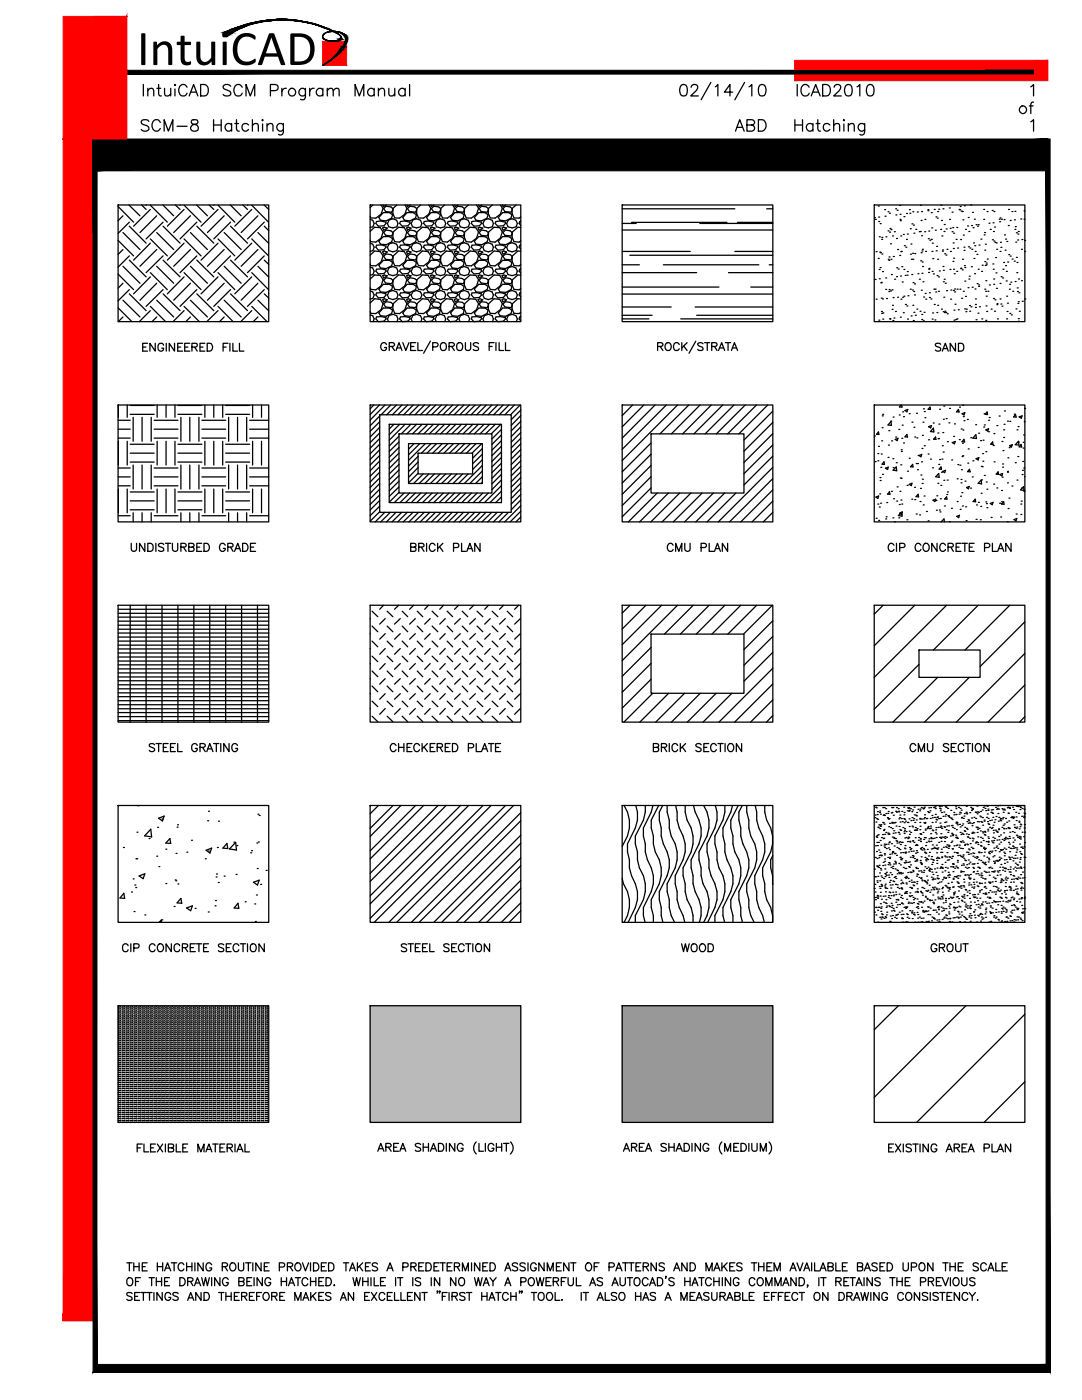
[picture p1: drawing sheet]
<svg xmlns="http://www.w3.org/2000/svg" width="216mm" height="279mm" viewBox="0 0 216 279" stroke-linecap="round" stroke-linejoin="round" font-family="sans-serif">
<defs><g id="words">
<text font-size="10" x="27.3" y="13">IntuiCAD</text>
</g></defs>
<!-- layer: S-HTCH -->
<g fill="none" stroke="#000" stroke-width=".25">
<path d="M23.6 40.9h30v23.3h-30zM23.6 54.7l3.1 3.1M23.6 48l3.1 3.1M23.6 41.2l3.1 3.1M24.5 43.1l-.9 .9M24.5 49.8l-.9 1M24.5 56.5l-.9 1M24.5 59.9l3.4 3.4M24.5 53.1l3.4 3.4M24.5 46.4l3.4 3.4M25.7 40.9l2.2 2.2M25.8 44.3l-2.2 2.3"/>
<path d="M25.8 51.1l-2.2 2.2M25.8 57.8l-2.2 2.2M25.8 58.6l3.4 3.4M25.8 51.9l3.4 3.4M25.8 45.1l3.4 3.4M28.3 40.9l.9 .9M29.2 40.9v.1M30 41.8l-3.3 3.3M30 48.5l-3.3 3.4M30 55.3l-3.3 3.3M30 54.4l3.4 3.4M30 47.7l3.4 3.4"/>
<path d="M30 41l3.4 3.3M31.3 43.1l-3.4 3.3M31.3 49.8l-3.4 3.3M31.3 56.5l-3.4 3.4M31.3 59.9l3.4 3.4M31.3 53.1l3.4 3.4M31.3 46.4l3.4 3.4M32.5 40.9l2.2 2.2M32.5 44.3l-3.3 3.4M32.5 51.1l-3.3 3.3M32.5 57.8l-3.3 3.3M32.5 58.6l3.4 3.4"/>
<path d="M32.5 51.9l3.4 3.4M32.5 45.1l3.4 3.4M35 40.9l.9 .9M36 40.9l-.1 .1M36.7 41.8l-3.3 3.3M36.7 48.5l-3.3 3.4M36.7 55.3l-3.3 3.3M36.7 54.4l3.4 3.4M36.7 47.7l3.4 3.4M36.7 41l3.4 3.3M38 43.1l-3.3 3.3M38 49.8l-3.3 3.3"/>
<path d="M38 56.5l-3.3 3.4M38 59.9l3.4 3.4M38 53.1l3.4 3.4M38 46.4l3.4 3.4M39.2 40.9l2.2 2.2M39.3 44.3l-3.4 3.4M39.3 51.1l-3.4 3.3M39.3 57.8l-3.4 3.3M39.3 58.6l3.4 3.4M39.3 51.9l3.4 3.4M39.3 45.1l3.4 3.4M41.7 40.9l1 .9"/>
<path d="M42.7 40.9v.1M43.5 41.8l-3.4 3.3M43.5 48.5l-3.4 3.4M43.5 55.3l-3.4 3.3M43.5 54.4l3.3 3.4M43.5 47.7l3.3 3.4M43.5 41l3.3 3.3M44.7 43.1l-3.3 3.3M44.7 49.8l-3.3 3.3M44.7 56.5l-3.3 3.4M44.7 59.9l3.4 3.4M44.7 53.1l3.4 3.4"/>
<path d="M44.7 46.4l3.4 3.4M46 40.9l2.1 2.2M46 44.3l-3.3 3.4M46 51.1l-3.3 3.3M46 57.8l-3.3 3.3M46 58.6l3.4 3.4M46 51.9l3.4 3.4M46 45.1l3.4 3.4M48.5 40.9l.9 .9M49.4 40.9v.1M50.2 41.8l-3.4 3.3M50.2 48.5l-3.4 3.4"/>
<path d="M50.2 55.3l-3.4 3.3M50.2 54.4l3.4 3.4M50.2 47.7l3.4 3.4M50.2 41l3.4 3.3M51.5 43.1l-3.4 3.3M51.5 49.8l-3.4 3.3M51.5 56.5l-3.4 3.4M51.5 59.9l2.1 2.1M51.5 53.1l2.1 2.2M51.5 46.4l2.1 2.2M52.7 40.9l.9 .9M52.7 44.3l-3.3 3.4"/>
<path d="M52.7 51.1l-3.3 3.3M52.7 57.8l-3.3 3.3M52.7 58.6l.9 .9M52.7 51.9l.9 .9M52.7 45.1l.9 .9M53.6 45.1h.1M53.6 51.9h.1M53.6 58.6h.1M73.9 40.9h30v23.3h-30zM73.9 46.2l.8-.8h1.2l.5 .9-.3 1.2-1.1 .8-1-.1-.1-.3M73.9 50.9l.8-.8 1.2 .1 .5 .9-.3 1.2-1.1 .8-1-.1-.1-.3M73.9 55.7l.8-.8 1.2 .1 .5 .8-.3 1.2-1.1 .8h-1l-.1-.3"/>
<path d="M73.9 43.8l.5 .2 .3 .6-.3 .7-.5 .1M73.9 48.5l.5 .2 .3 .6-.3 .7-.5 .2M73.9 53.3l.5 .2 .3 .6-.3 .7-.5 .1M73.9 58.1l.5 .2 .3 .6-.3 .6-.5 .2M74.4 40.9l-.5 .5M76 58.4l-.9 .1-.1 .4 .5 .6 1.1-.1 .4-.5v-.3l-.9-.2M76 53.7h-.9l-.1 .4 .5 .6 1.1-.1 .4-.5v-.2l-.9-.2M76 48.9l-.9 .1-.1 .3 .5 .6 1.1-.1 .4-.5v-.2l-.9-.2M76 44.1l-.9 .1-.1 .4 .5 .5h1.1l.4-.5v-.3l-.9-.2M76 40.9l.4 .6-.3 1.2-1.1 .8h-1l-.1-.3M76.4 59.8l.3-.2 .6 .2-.7 .5zM76.4 55l.3-.1 .6 .1-.7 .5z"/>
<path d="M76.4 50.3l.3-.2 .6 .2-.7 .4zM76.4 45.5l.3-.1 .6 .1-.7 .4zM76.4 40.9l.2 .3 .5-.3M77 55.4l1 .2 .4 .3-.3 .7-1.2-.1-.3-.6zM77 50.7l1 .1 .4 .4-.3 .7-1.2-.2-.3-.5zM77 45.9l1 .2 .4 .3-.3 .7-1.2-.1-.3-.6zM77 41.2l1 .1 .4 .3-.3 .7-1.2-.1-.3-.6zM77.1 53.6l1-.5 .2-.7-.6-.4h-1.2l-.9 .9 .3 .6 1.2 .1M77.1 44l1-.5 .2-.6-.6-.5h-1.2l-.9 1 .3 .6 1.2 .1M77.3 44.6l.3 .7 .8 .2 .8-.2 .2-.7-.3-.6-.7-.3-.8 .2-.3 .7M77.3 49.3l.3 .7 .8 .3 .8-.3 .2-.7-.3-.6-.7-.3-.8 .3-.3 .6M77.3 54.1l.3 .7 .8 .2 .8-.2 .2-.7-.3-.6-.7-.3-.8 .2-.3 .7"/>
<path d="M77.3 58.9l.3 .6 .8 .3 .8-.3 .2-.6-.3-.6-.7-.3-.8 .2-.3 .7M78.1 57.8l-1 .5h-1.2l-.3-.6 .9-1h1.2l.6 .5-.2 .6M78.1 48.3l-1 .5-1.2-.1-.3-.6 .9-.9h1.2l.6 .4-.2 .7M78.4 55.9l1.1-1 1.2 .1 .5 .8-.4 1.2-1.1 .8h-.9l-.4-.9zM78.4 51.1l1.1-1 1.2 .1 .5 .9-.4 1.2-1.1 .8-.9-.1-.4-.9zM78.4 46.3l1.1-.9h1.2l.5 .9-.4 1.2-1.1 .8-.9-.1-.4-.9zM79.2 40.9l-.8 .7v1l.4 .9h.9l1.1-.8 .4-1.2-.4-.6M79.9 58.5l.9-.1 1 .2v.3l-.4 .5-1.1 .1-.6-.6zM79.9 53.7h.9l1 .2v.2l-.4 .5-1.1 .1-.6-.6zM79.9 49l.9-.1 1 .2v.2l-.4 .5-1.1 .1-.6-.6zM80.8 44.1l-.9 .1-.2 .4 .6 .5h1.1l.4-.5v-.3l-1-.2M81.1 59.8l.4-.2 .5 .2-.7 .5z"/>
<path d="M81.1 55l.4-.1 .5 .1-.7 .5zM81.1 50.3l.4-.2 .5 .2-.7 .4zM81.1 45.5l.4-.1 .5 .1-.7 .4zM81.2 40.9l.1 .3 .6-.3M81.3 55.9l.5-.5 .9 .2 .4 .3v.3l-.2 .4-1.2-.1zM81.3 51.2l.5-.5 .9 .1 .4 .4v.2l-.2 .5-1.2-.2zM81.3 46.4l.5-.5 .9 .2 .4 .3v.3l-.2 .4-1.2-.1zM81.3 41.6l.5-.4 .9 .1 .4 .3v.3l-.2 .4-1.2-.1zM82 44.6l.3 .7 .8 .2 .8-.2 .3-.7-.3-.6-.8-.3-.7 .2-.3 .7M82 49.3l.3 .7 .8 .3 .8-.3 .3-.7-.3-.6-.8-.3-.7 .3-.3 .6M82 54.1l.3 .7 .8 .2 .8-.2 .3-.7-.3-.6-.8-.3-.7 .2-.3 .7M82 58.9l.3 .6 .8 .3 .8-.3 .3-.6-.3-.6-.8-.3-.7 .2-.3 .7"/>
<path d="M82.9 57.8l-1 .5h-1.2l-.3-.6 .8-1h1.3l.6 .5-.2 .6M82.9 48.3l-1 .5-1.2-.1-.3-.6 .8-.9h1.3l.6 .4-.2 .7M82.9 53.1l-1 .5M82.9 43.5l-1 .5M82.9 53.1l.2-.7-.6-.4h-1.3l-.8 .9 .3 .6 1.2 .1M82.9 43.5l.2-.6-.6-.5h-1.3l-.8 1 .3 .6 1.2 .1M83.2 55.9l1.1-1 1.1 .1 .6 .8-.4 1.2-1.1 .8h-1l-.4-.9zM83.2 51.1l1.1-1 1.1 .1 .6 .9-.4 1.2-1.1 .8-1-.1-.4-.9zM83.2 46.3l1.1-.9h1.1l.6 .9-.4 1.2-1.1 .8-1-.1-.4-.9zM83.9 40.9l-.7 .7-.1 1 .4 .9h1l1.1-.8 .4-1.2-.5-.6M84.7 49l.9-.1 .9 .2 .1 .2-.5 .5-1.1 .1-.5-.6zM85.5 58.4l-.8 .1-.2 .4 .5 .6 1.1-.1 .5-.5-.1-.3-.9-.2"/>
<path d="M85.5 53.7h-.8l-.2 .4 .5 .6 1.1-.1 .5-.5-.1-.2-.9-.2M85.6 44.1l-.9 .1-.2 .4 .5 .5h1.1l.5-.5-.1-.3-.9-.2M85.9 59.8l.3-.2 .6 .2-.7 .5zM85.9 55l.3-.1 .6 .1-.7 .5zM85.9 50.3l.3-.2 .6 .2-.7 .4zM85.9 45.5l.3-.1 .6 .1-.7 .4zM86 40.9l.1 .3 .5-.3M86.1 51.2l.5-.5 .9 .1 .4 .4v.2l-.2 .5-1.2-.2zM86.1 41.6l.5-.4 .9 .1 .4 .3v.3l-.2 .4-1.2-.1zM86.6 55.4l.9 .2 .4 .3-.2 .7-1.2-.1-.4-.6zM86.6 45.9l.9 .2 .4 .3-.2 .7-1.2-.1-.4-.6zM86.6 53.6l1.1-.5 .2-.7-.7-.4h-1.2l-.9 .9 .4 .6 1.1 .1"/>
<path d="M86.6 44l1.1-.5 .2-.6-.7-.5h-1.2l-.9 1 .4 .6 1.1 .1M86.8 44.6l.3 .7 .8 .2 .8-.2 .2-.7-.2-.6-.8-.3-.7 .2-.3 .7M86.8 49.3l.3 .7 .8 .3 .8-.3 .2-.7-.2-.6-.8-.3-.7 .3-.3 .6M86.8 54.1l.3 .7 .8 .2 .8-.2 .2-.7-.2-.6-.8-.3-.7 .2-.3 .7M86.8 58.9l.3 .6 .8 .3 .8-.3 .2-.6-.2-.6-.8-.3-.7 .2-.3 .7M87.7 57.8l-1.1 .5h-1.1l-.4-.6 .9-1h1.2l.7 .5-.2 .6M87.7 48.3l-1.1 .5-1.1-.1-.4-.6 .9-.9h1.2l.7 .4-.2 .7M88 55.9l1.1-1 1.1 .1 .5 .8-.4 1.2-1 .8h-1l-.4-.9zM88 51.1l1.1-1 1.1 .1 .5 .9-.4 1.2-1 .8-1-.1-.4-.9zM88 46.3l1.1-.9h1.1l.5 .9-.4 1.2-1 .8-1-.1-.4-.9zM88.7 40.9l-.7 .7-.1 1 .4 .9h1l1-.8 .4-1.2-.4-.6M89.4 58.5l.9-.1 1 .2v.3l-.4 .5-1.1 .1-.5-.6z"/>
<path d="M89.4 53.7h.9l1 .2v.2l-.4 .5-1.1 .1-.5-.6zM89.4 49l.9-.1 1 .2v.2l-.4 .5-1.1 .1-.5-.6zM90.3 44.1l-.9 .1-.1 .4 .5 .5h1.1l.4-.5v-.3l-1-.2M90.7 59.8l.3-.2 .6 .2-.8 .5zM90.7 55l.3-.1 .6 .1-.8 .5zM90.7 50.3l.3-.2 .6 .2-.8 .4zM90.7 45.5l.3-.1 .6 .1-.8 .4zM90.7 40.9l.1 .3 .6-.3M90.8 55.9l.5-.5 1 .2 .4 .3v.3l-.3 .4-1.2-.1zM90.8 51.2l.5-.5 1 .1 .4 .4v.2l-.3 .5-1.2-.2zM90.8 46.4l.5-.5 1 .2 .4 .3v.3l-.3 .4-1.2-.1zM90.8 41.6l.5-.4 1 .1 .4 .3v.3l-.3 .4-1.2-.1z"/>
<path d="M91.6 44.6l.2 .7 .9 .2 .8-.2 .2-.7-.3-.6-.7-.3-.8 .2-.3 .7M91.6 49.3l.2 .7 .9 .3 .8-.3 .2-.7-.3-.6-.7-.3-.8 .3-.3 .6M91.6 54.1l.2 .7 .9 .2 .8-.2 .2-.7-.3-.6-.7-.3-.8 .2-.3 .7M91.6 58.9l.2 .6 .9 .3 .8-.3 .2-.6-.3-.6-.7-.3-.8 .2-.3 .7M92.4 57.8l-1 .5h-1.2l-.3-.6 .8-1h1.3l.6 .5-.2 .6M92.4 48.3l-1 .5-1.2-.1-.3-.6 .8-.9h1.3l.6 .4-.2 .7M92.4 53.1l-1 .5M92.4 43.5l-1 .5M92.4 53.1l.2-.7-.6-.4h-1.3l-.8 .9 .3 .6 1.2 .1M92.4 43.5l.2-.6-.6-.5h-1.3l-.8 1 .3 .6 1.2 .1M92.7 55.9l1.1-1 1.1 .1 .6 .8-.4 1.2-1 .8h-1.1l-.3-.9zM92.7 51.1l1.1-1 1.1 .1 .6 .9-.4 1.2-1 .8-1.1-.1-.3-.9z"/>
<path d="M92.7 46.3l1.1-.9h1.1l.6 .9-.4 1.2-1 .8-1.1-.1-.3-.9zM93.5 40.9l-.8 .7v1l.3 .9h1.1l1-.8 .4-1.2-.4-.6M94.2 58.5l.9-.1 .9 .2 .1 .3-.4 .5-1.1 .1-.5-.6zM94.2 53.7h.9l.9 .2 .1 .2-.4 .5-1.1 .1-.5-.6zM94.2 49l.9-.1 .9 .2 .1 .2-.4 .5-1.1 .1-.5-.6zM95.1 44.1l-.9 .1-.1 .4 .5 .5h1.1l.4-.5-.1-.3-.9-.2M95.4 59.8l.3-.2 .6 .2-.7 .5zM95.4 55l.3-.1 .6 .1-.7 .5zM95.4 50.3l.3-.2 .6 .2-.7 .4zM95.4 45.5l.3-.1 .6 .1-.7 .4zM95.5 40.9l.1 .3 .5-.3M95.6 51.2l.5-.5 1 .1 .3 .4v.2l-.2 .5-1.2-.2z"/>
<path d="M95.6 41.6l.5-.4 1 .1 .3 .3v.3l-.2 .4-1.2-.1zM96.1 55.4l1 .2 .3 .3-.2 .7-1.2-.1-.4-.6zM96.1 45.9l1 .2 .3 .3-.2 .7-1.2-.1-.4-.6zM96.2 53.6l1-.5 .2-.7-.6-.4h-1.3l-.9 .9 .4 .6 1.2 .1M96.2 44l1-.5 .2-.6-.6-.5h-1.3l-.9 1 .4 .6 1.2 .1M96.3 44.6l.3 .7 .8 .2 .8-.2 .3-.7-.3-.6-.8-.3-.7 .2-.3 .7M96.3 49.3l.3 .7 .8 .3 .8-.3 .3-.7-.3-.6-.8-.3-.7 .3-.3 .6M96.3 54.1l.3 .7 .8 .2 .8-.2 .3-.7-.3-.6-.8-.3-.7 .2-.3 .7M96.3 58.9l.3 .6 .8 .3 .8-.3 .3-.6-.3-.6-.8-.3-.7 .2-.3 .7M97.2 48.3l-1 .5-1.2-.1-.4-.6 .9-.9h1.3l.6 .4-.2 .7M97.2 57.8l-1 .5h-1.2l-.4-.6 .9-1h1.3l.6 .5-.2 .6M97.5 55.9l1.1-1 1.1 .1 .5 .8-.3 1.2-1.1 .8h-1l-.4-.9z"/>
<path d="M97.5 51.1l1.1-1 1.1 .1 .5 .9-.3 1.2-1.1 .8-1-.1-.4-.9zM97.5 46.3l1.1-.9h1.1l.5 .9-.3 1.2-1.1 .8-1-.1-.4-.9zM98.2 40.9l-.7 .7-.1 1 .4 .9h1l1.1-.8 .3-1.2-.3-.6M99 58.5l.9-.1 .9 .2 .1 .3-.5 .5-1.1 .1-.5-.6zM99 53.7h.9l.9 .2 .1 .2-.5 .5-1.1 .1-.5-.6zM99 49l.9-.1 .9 .2 .1 .2-.5 .5-1.1 .1-.5-.6zM99.9 44.1l-.9 .1-.2 .4 .5 .5h1.1l.5-.5-.1-.3-.9-.2M100.3 40.9l.1 .3M100.4 55.9l.5-.5 .9 .2 .4 .3v.3l-.2 .4-1.3-.1zM100.4 51.2l.5-.5 .9 .1 .4 .4v.2l-.2 .5-1.3-.2zM100.4 46.4l.5-.5 .9 .2 .4 .3v.3l-.2 .4-1.3-.1zM100.4 41.6l.5-.4 .9 .1 .4 .3v.3l-.2 .4-1.3-.1z"/>
<path d="M100.4 55.5l-.2-.5 .3-.1 .6 .1-.7 .5M100.4 50.7l-.2-.4 .3-.2 .6 .2-.7 .4M100.4 45.9l-.2-.4 .3-.1 .6 .1-.7 .4M100.9 40.9l-.5 .3M101 44l1-.5 .1-.6-.6-.5h-1.2l-.9 1 .4 .6 1.2 .1M101.1 44.6l.3 .7 .8 .2 .8-.2 .2-.7-.3-.6-.7-.3-.8 .2-.3 .7M101.1 49.3l.3 .7 .8 .3 .8-.3 .2-.7-.3-.6-.7-.3-.8 .3-.3 .6M101.1 54.1l.3 .7 .8 .2 .8-.2 .2-.7-.3-.6-.7-.3-.8 .2-.3 .7M101.1 58.9l.3 .6 .8 .3 .8-.3 .2-.6-.3-.6-.7-.3-.8 .2-.3 .7M101.9 57.8l-.9 .5h-1.2l-.4-.6 .9-1h1.2l.6 .5-.1 .6M101.9 53.1l-.9 .5M102 53.1l.1-.7-.6-.4h-1.2l-.9 .9 .4 .6 1.2 .1"/>
<path d="M102 48.3l-1 .5-1.2-.1-.4-.6 .9-.9h1.2l.6 .4-.1 .7M103 40.9l-.8 .7v1l.4 .9h1l.3-.2M103.9 58.5h-.2l-.1 .4 .3 .3M103.9 53.7h-.2l-.1 .4 .3 .4M103.9 49h-.2l-.1 .3 .3 .4M103.9 44.2h-.2l-.1 .4 .3 .4M103.9 59.7l-.6-.1-1.1 1v1.1l.4 .8 1 .1 .3-.3M103.9 54.9h-.6l-1.1 1v1l.4 .9h1l.3-.2M103.9 50.1h-.6l-1.1 1v1l.4 .9 1 .1 .3-.3M103.9 45.4h-.6l-1.1 .9v1l.4 .9 1 .1 .3-.2M124.1 40.9h30.1v23.3h-30.1zM124.1 44.6h2.8"/>
<path d="M124.1 57.3h19.4M124.1 52.8h3.5M124.1 41.7h22.5M124.1 45.9h30.1M124.1 50.2h13.6M124.1 54.4h14.9M124.1 58.7h30.1M125.7 50.9h28.5M126 44.4h19.1M132.4 52.8h19M139.6 44.6h14.6M145.4 54.4h8.8"/>
<path d="M146.6 50.2h7.6M147.1 44.4h7.1M149.8 57.3h4.4M153 41.7h1.2M153.5 52.8h.7M174.4 40.9h30.1v23.3h-30.1zM174.5 43.4h.1M174.6 55.8h.1M174.7 43.8h.1M174.8 59.7h.1M174.8 50.2h.1M175.2 51.6h.1"/>
<path d="M175.2 41.1h.1M175.3 43.3h.1M175.3 44.2h.1M175.4 53.8h.1M175.5 55.6h.1M175.5 47.3h.1M175.5 50.3h.1M175.6 53.4h.1M175.6 44.6h.1M175.7 50.4h.1M175.8 56.4h.1M175.8 59.5h.1"/>
<path d="M175.9 47.8h.1M176 47.4h.1M176 50.7h.1M176.1 59.7h.1M176.1 54.2h.1M176.5 41.8h.1M176.6 43.2h.1M176.7 55.5h.1M176.7 57.8h.1M176.8 47.3h.1M176.9 59.6h.1M177.2 46.1h.1"/>
<path d="M177.2 42.3h.1M177.2 51.7h.1M177.4 52h.1M177.4 58.2h.1M177.4 51.3h.1M177.4 57.8h.1M177.5 42.6h.1M177.5 46.3h.1M177.6 45.6h.1M177.7 48.7h.1M177.7 58.1h.1M177.8 51.7h.1"/>
<path d="M177.8 45.8h.1M177.9 54.8h.1M178 57.8h.1M178.1 47.1h.1M178.2 59.4h.1M178.3 51.2h.1M178.5 46.2h.1M178.5 55.7h.1M178.7 41.7h.1M178.8 42.9h.1M178.9 55.2h.1M178.9 47.6h.1"/>
<path d="M178.9 53.4h.1M179 42h.1M179.1 59.3h.1M179.1 49.8h.1M179.2 53.7h.1M179.5 51h.1M179.5 41h.1M179.6 42.8h.1M179.6 43.8h.1M179.6 44h.1M179.7 55.1h.1M179.7 47.1h.1"/>
<path d="M179.8 59.7h.1M179.8 50.2h.1M179.9 53.2h.1M180 56.3h.1M180.1 59.3h.1M180.2 46.8h.1M180.4 59.1h.1M180.4 43.2h.1M180.4 53.8h.1M180.5 49h.1M180.6 55h.1M180.7 49.3h.1"/>
<path d="M180.9 42.6h.1M180.9 47.8h.1M181 54.9h.1M181 46.7h.1M181 54.2h.1M181.2 59h.1M181.5 41.8h.1M181.6 42.6h.1M181.6 45.6h.1M181.6 57.7h.1M181.7 50.7h.1M181.8 48.7h.1"/>
<path d="M181.8 51.7h.1M181.9 54.8h.1M182 44.7h.1M182.1 57.9h.1M182.1 50.6h.1M182.1 42.3h.1M182.1 51.7h.1M182.2 56.4h.1M182.3 44.9h.1M182.3 58.2h.1M182.4 46.5h.1M182.5 58.9h.1"/>
<path d="M182.5 56.7h.1M182.5 50.6h.1M182.7 45.8h.1M183 42.3h.1M183.2 54.6h.1M183.4 46.2h.1M183.5 55.7h.1M183.6 46.2h.1M183.7 41h.1M183.7 52h.1M183.8 50.4h.1M183.8 44h.1"/>
<path d="M183.8 57.9h.1M183.9 42.2h.1M183.9 47h.1M184 54.5h.1M184 50.1h.1M184 52.3h.1M184.1 49.8h.1M184.1 53.2h.1M184.2 56.2h.1M184.3 59.3h.1M184.5 46.2h.1M184.6 43.8h.1"/>
<path d="M184.6 58.6h.1M184.7 50.2h.1M184.7 59.7h.1M185.2 42.1h.1M185.2 41.8h.1M185.2 47.6h.1M185.3 54.4h.1M185.3 46.1h.1M185.3 53.7h.1M185.4 53.6h.1M185.4 58.4h.1M185.4 59.4h.1"/>
<path d="M185.5 47.9h.1M185.7 59.7h.1M185.8 42.4h.1M185.8 47.8h.1M185.9 45.5h.1M186 50.2h.1M186 54.2h.1M186 48.5h.1M186.1 51.6h.1M186.3 54.7h.1M186.3 57.7h.1M186.4 41.8h.1"/>
<path d="M186.6 57.7h.1M186.6 45.9h.1M186.7 58.3h.1M186.8 43.3h.1M186.8 50.1h.1M186.9 49.2h.1M187 55h.1M187 43.5h.1M187.1 42.2h.1M187.1 51.7h.1M187.3 55.3h.1M187.3 58.1h.1"/>
<path d="M187.3 41.8h.1M187.4 54.1h.1M187.7 45.8h.1M187.7 41h.1M187.9 44h.1M187.9 47.1h.1M188 50.1h.1M188.1 49.9h.1M188.2 41.7h.1M188.2 53.2h.1M188.2 53.9h.1M188.2 56.2h.1"/>
<path d="M188.3 59.3h.1M188.4 46.2h.1M188.4 44.8h.1M188.4 55.7h.1M188.5 50.6h.1M188.6 56.5h.1M188.8 50.9h.1M188.8 45.7h.1M188.9 58h.1M189 49.8h.1M189.4 41.5h.1M189.5 43.8h.1"/>
<path d="M189.6 53.8h.1M189.6 45.6h.1M189.6 50.2h.1M189.7 59.7h.1M189.7 57.9h.1M190 42.3h.1M190 46.2h.1M190.1 45.4h.1M190.1 52.2h.1M190.2 48.5h.1M190.2 49.6h.1M190.2 58h.1"/>
<path d="M190.3 51.5h.1M190.3 46.5h.1M190.3 53.7h.1M190.4 54.6h.1M190.5 57.7h.1M190.5 58.3h.1M190.8 47.8h.1M190.9 45.4h.1M190.9 54.2h.1M191 57.7h.1M191.1 49.5h.1M191.4 41.8h.1"/>
<path d="M191.5 41.9h.1M191.5 57.7h.1M191.6 41.2h.1M191.7 47.8h.1M191.7 53.5h.1M191.7 53.6h.1M191.8 42.1h.1M191.9 59.5h.1M192 42.2h.1M192 53.9h.1M192.1 51.7h.1M192.1 43.9h.1"/>
<path d="M192.2 46.9h.1M192.2 58.1h.1M192.3 49.3h.1M192.3 50h.1M192.4 41.1h.1M192.4 53h.1M192.5 53.4h.1M192.5 56.1h.1M192.6 45.8h.1M192.6 59.2h.1M193.1 45.1h.1M193.2 57.4h.1"/>
<path d="M193.2 43.4h.1M193.2 49.2h.1M193.3 46.2h.1M193.3 55.7h.1M193.4 55.1h.1M193.5 49.5h.1M193.7 40.9h.1M193.8 53.2h.1M193.9 45h.1M193.9 49.8h.1M194 57.3h.1M194 42.4h.1"/>
<path d="M194.2 45.4h.1M194.3 48.5h.1M194.3 51.6h.1M194.4 43.7h.1M194.5 54.6h.1M194.5 49h.1M194.5 57.7h.1M194.6 50.2h.1M194.6 59.7h.1M194.8 44.8h.1M194.9 50.8h.1M195 56.6h.1"/>
<path d="M195.1 45.1h.1M195.2 44.8h.1M195.2 53.7h.1M195.3 57.2h.1M195.3 56.9h.1M195.4 48.9h.1M195.7 47.7h.1M195.9 54.2h.1M196 52.9h.1M196.3 41.8h.1M196.3 43.8h.1M196.4 46.9h.1"/>
<path d="M196.5 46.4h.1M196.5 49.9h.1M196.5 52.2h.1M196.5 57.7h.1M196.6 53h.1M196.6 48.7h.1M196.7 58.1h.1M196.7 56h.1M196.8 52.8h.1M196.8 59.1h.1M196.8 52.5h.1M197 42.2h.1"/>
<path d="M197 51.7h.1M197.1 58.1h.1M197.3 44.5h.1M197.4 56.9h.1M197.6 45.8h.1M198 42h.1M198 47.9h.1M198.1 52.7h.1M198.1 44.5h.1M198.2 53.7h.1M198.2 46.2h.1M198.2 59.6h.1"/>
<path d="M198.3 56.7h.1M198.3 55.7h.1M198.3 42.2h.1M198.3 48.1h.1M198.4 45.3h.1M198.5 48.4h.1M198.5 59.8h.1M198.7 51.4h.1M198.7 54.5h.1M198.8 48.5h.1M198.8 57.5h.1M198.9 49.8h.1"/>
<path d="M199.4 43.7h.1M199.5 44.3h.1M199.5 50.2h.1M199.5 56.6h.1M199.5 43.5h.1M199.5 59.7h.1M199.6 48.4h.1M199.7 49.4h.1M199.8 55.2h.1M199.8 43.7h.1M200.1 55.5h.1M200.1 53.7h.1"/>
<path d="M200.3 52.4h.1M200.3 43.8h.1M200.4 46.9h.1M200.6 49.9h.1M200.6 47.7h.1M200.6 53h.1M200.8 56.1h.1M200.8 54.2h.1M200.9 59.1h.1M200.9 48.2h.1M201.1 52.3h.1M201.2 45h.1"/>
<path d="M201.2 41.8h.1M201.3 50.8h.1M201.4 57.7h.1M201.5 56.7h.1M201.6 44h.1M201.6 51.1h.1M201.7 56.3h.1M201.9 42.2h.1M202 51.7h.1M202.1 58.1h.1M202.4 52.1h.1M202.4 43.9h.1"/>
<path d="M202.5 45.8h.1M202.5 42.2h.1M202.6 56.2h.1M202.6 45.2h.1M202.7 48.3h.1M202.8 51.4h.1M202.8 46.5h.1M202.9 54.4h.1M202.9 52.4h.1M203 57.5h.1M203 58.2h.1M203.1 47.9h.1"/>
<path d="M203.1 46.7h.1M203.2 46.2h.1M203.2 55.7h.1M203.3 58.4h.1M203.7 43.7h.1M203.8 49.8h.1M203.8 56h.1M203.9 47.8h.1M204.3 43.7h.1M204.3 42.1h.1M204.5 50.2h.1M204.5 48h.1"/>
<path d="M204.5 59.7h.1M23.6 61.4l2.7 2.8M24.5 63.3l-.9 .9M30 62l-2.2 2.2M30 61.1l3 3.1M31.3 63.3l-1 .9M36.7 62l-2.2 2.2M36.7 61.1l3.1 3.1M38 63.3l-.9 .9M43.5 62l-2.2 2.2M43.5 61.1l3 3.1M44.7 63.3l-.9 .9"/>
<path d="M50.2 62l-2.2 2.2M50.2 61.1l3.1 3.1M51.5 63.3l-1 .9M73.9 60.5l.8-.9 1.2 .1 .5 .9-.3 1.2-1.1 .8-1-.1-.1-.3M73.9 62.8l.5 .2 .3 .6-.2 .6M76 63.2l-.9 .1-.1 .3 .5 .6M76.1 63.2l.9 .2v.2l-.4 .5-1 .1M76.6 60.7l.4-.5 1 .1 .4 .4v.3l-.3 .4-1.2-.1zM77.1 63.1l1-.5 .2-.7-.6-.4h-1.2l-.9 1 .3 .5 1.2 .1M77.3 63.6l.2 .6M78.4 62.7l.7 .3 .3 .6-.2 .6M78.4 62.8l-.8 .2-.3 .6"/>
<path d="M78.4 60.6l1.1-1 1.2 .1 .5 .9-.4 1.2-1.1 .8-.9-.1-.4-.8zM79.9 63.3l.9-.1 1 .2v.2l-.4 .5-1.1 .1-.6-.6zM81.3 60.7l.5-.5 .9 .1 .4 .4v.3l-.2 .4-1.2-.1zM82 63.6l.3 .6M82.9 62.6l-1 .5M82.9 62.6l.2-.7-.6-.4h-1.3l-.8 1 .3 .5 1.2 .1M83.1 62.7l.8 .3 .3 .6-.2 .6M83.1 62.8l-.7 .2-.3 .6M83.2 60.6l1.1-1 1.1 .1 .6 .9-.4 1.2-1.1 .8-1-.1-.4-.8zM85.5 63.2l-.8 .1-.2 .3 .6 .6 1-.1 .5-.5-.1-.2-.9-.2M86.1 60.7l.5-.5 .9 .1 .4 .4v.3l-.2 .4-1.2-.1zM86.6 63.1l1.1-.5 .2-.7-.7-.4h-1.2l-.9 1 .4 .5 1.1 .1"/>
<path d="M86.8 63.6l.3 .6M87.9 62.7l.8 .3 .2 .6-.1 .6M87.9 62.8l-.7 .2-.3 .6M88 60.6l1.1-1 1.1 .1 .5 .9-.4 1.2-1 .8-1-.1-.4-.8zM89.4 63.3l.9-.1 1 .2v.2l-.4 .5-1.1 .1-.5-.6zM90.8 60.7l.5-.5 1 .1 .4 .4v.3l-.3 .4-1.2-.1zM91.6 63.6l.2 .6M92.4 62.6l-1 .5M92.4 62.6l.2-.7-.6-.4h-1.3l-.8 1 .3 .5 1.2 .1M92.7 62.7l.7 .3 .3 .6-.2 .6M92.7 62.8l-.8 .2-.3 .6M92.7 60.6l1.1-1 1.1 .1 .6 .9-.4 1.2-1 .8-1.1-.1-.3-.8z"/>
<path d="M94.2 63.3l.9-.1 .9 .2 .1 .2-.4 .5-1.1 .1-.5-.6zM95.6 60.7l.5-.5 1 .1 .3 .4v.3l-.2 .4-1.2-.1zM96.2 63.1l1-.5 .2-.7-.6-.4h-1.3l-.9 1 .4 .5 1.2 .1M96.3 63.6l.3 .6M97.4 62.7l.8 .3 .3 .6-.2 .6M97.4 62.8l-.7 .2-.3 .6M97.5 60.6l1.1-1 1.1 .1 .5 .9-.3 1.2-1.1 .8-1-.1-.4-.8zM99 63.3l.9-.1 .9 .2 .1 .2-.5 .5-1.1 .1-.5-.6zM100.4 60.7l.5-.5 .9 .1 .4 .4v.3l-.2 .4-1.3-.1zM100.4 60.3l-.2-.5 .3-.2 .6 .2-.7 .5M101.1 63.6l.2 .6M101.9 62.6l-.9 .5"/>
<path d="M102 62.6l.1-.7-.6-.4h-1.2l-.9 1 .4 .5 1.2 .1M102.2 62.7l.7 .3 .3 .6-.2 .6M102.2 62.8l-.8 .2-.3 .6M103.9 63.2l-.2 .1-.1 .3 .3 .4M124.1 63.6h5.4M124.1 61.3h9.8M124.1 62.9h6M135.8 63.6h18.4M138.7 61.3h15.5M139 62.9h15.2M175.4 63.9h.1M175.9 62.2h.1"/>
<path d="M175.9 62.5h.1M176.1 63.7h.1M176.2 62.5h.1M177.5 63.6h.1M177.6 63.7h.1M178 61.7h.1M178.1 60.9h.1M178.2 64h.1M178.4 63.5h.1M178.7 62.2h.1M179.6 63.3h.1M180.2 62.4h.1"/>
<path d="M180.7 60.8h.1M181 61.1h.1M181.1 63.7h.1M181.8 63h.1M182.1 60.9h.1M182.2 64h.1M182.4 62.3h.1M182.7 62.9h.1M183 61.7h.1M183.6 62.1h.1M183.9 62.8h.1M183.9 63.8h.1"/>
<path d="M184.2 64h.1M184.4 62.3h.1M186 63.7h.1M186.1 62.5h.1M186.4 60.8h.1M186.5 63.9h.1M186.9 62.4h.1M187.1 60.9h.1M187.9 61.7h.1M188.2 62.2h.1M188.5 62.4h.1M188.5 62.1h.1"/>
<path d="M188.7 62.4h.1M189 62.6h.1M190.4 61.9h.1M190.4 63.9h.1M190.6 60.7h.1M190.7 63.8h.1M191 63.6h.1M191.2 61.8h.1M192.5 61.7h.1M192.7 62.2h.1M192.8 61.7h.1M193.4 61h.1"/>
<path d="M193.5 62.1h.1M193.7 61.2h.1M194.6 61.4h.1M194.6 60.8h.1M194.8 63.8h.1M195.1 62.5h.1M195.4 61.2h.1M195.9 63.6h.1M196.7 63.9h.1M196.8 61.1h.1M196.9 62.2h.1M197.8 61.7h.1"/>
<path d="M198.4 62.1h.1M198.9 60.8h.1M199 60.6h.1M199 63.6h.1M199.7 60.7h.1M199.9 61.1h.1M200.9 63.6h.1M200.9 62.2h.1M201 60.5h.1M201.5 62.5h.1M201.8 62.8h.1M202.7 61.7h.1"/>
<path d="M203.1 60.6h.1M203.2 60.2h.1M203.2 63.6h.1M203.2 64.1h.1M203.4 62.1h.1M204 60.1h.1M23.6 80.8h30v23.4h-30zM23.6 87.4h2.4M23.6 97h2.4M23.6 85.7h2.4M23.6 95.2h2.4M23.6 83.9h2.4"/>
<path d="M23.6 93.4h2.4M23.6 80.8v2.5M23.6 88.1v4.7M23.6 97.6v4.7M25.4 80.8v2.5M25.4 88.1v4.7M25.4 97.6v4.7M26 82.7h4.8M26 92.2h4.8M26 80.9h4.8M26 90.4h4.8M26 100h4.8"/>
<path d="M26 88.7h4.8M26 98.2h4.8M26.6 83.3v4.8M26.6 92.8v4.8M28.3 83.3v4.8M28.3 92.8v4.8M30.2 83.3v4.8M30.2 92.8v4.8M30.8 87.4h4.7M30.8 97h4.7M30.8 85.7h4.7M30.8 95.2h4.7"/>
<path d="M30.8 83.9h4.7M30.8 93.4h4.7M31.4 80.8v2.5M31.4 88.1v4.7M31.4 97.6v4.7M33.1 80.8v2.5M33.1 88.1v4.7M33.1 97.6v4.7M34.9 80.8v2.5M34.9 88.1v4.7M34.9 97.6v4.7M35.5 82.7h4.8"/>
<path d="M35.5 92.2h4.8M35.5 80.9h4.8M35.5 90.4h4.8M35.5 100h4.8M35.5 88.7h4.8M35.5 98.2h4.8M36.1 83.3v4.8M36.1 92.8v4.8M37.9 83.3v4.8M37.9 92.8v4.8M39.7 83.3v4.8M39.7 92.8v4.8"/>
<path d="M40.3 87.4h4.7M40.3 97h4.7M40.3 85.7h4.7M40.3 95.2h4.7M40.3 83.9h4.7M40.3 93.4h4.7M40.9 80.8v2.5M40.9 88.1v4.7M40.9 97.6v4.7M42.7 80.8v2.5M42.7 88.1v4.7M42.7 97.6v4.7"/>
<path d="M44.4 80.8v2.5M44.4 88.1v4.7M44.4 97.6v4.7M45 82.7h4.8M45 92.2h4.8M45 80.9h4.8M45 90.4h4.8M45 100h4.8M45 88.7h4.8M45 98.2h4.8M45.6 83.3v4.8M45.6 92.8v4.8"/>
<path d="M47.4 83.3v4.8M47.4 92.8v4.8M49.2 83.3v4.8M49.2 92.8v4.8M49.8 87.4h3.8M49.8 97h3.8M49.8 85.7h3.8M49.8 95.2h3.8M49.8 83.9h3.8M49.8 93.4h3.8M50.4 80.8v2.5M50.4 88.1v4.7"/>
<path d="M50.4 97.6v4.7M52.2 80.8v2.5M52.2 88.1v4.7M52.2 97.6v4.7M73.9 80.8h30v23.4h-30zM74.6 80.8l-.7 .8M75.7 80.8l-1.8 1.9M75.8 82.8h26.2v19.4h-26.2zM75.8 83l-1.9 2M75.8 84.2l-1.9 1.9M75.8 85.3l-1.9 1.9M75.8 86.4l-1.9 1.9"/>
<path d="M75.8 87.5l-1.9 2M75.8 88.7l-1.9 1.9M75.8 89.8l-1.9 1.9M75.8 90.9l-1.9 1.9M75.8 92l-1.9 2M75.8 93.1l-1.9 2M75.8 94.2l-1.9 2M75.8 95.4l-1.9 1.9M75.8 96.5l-1.9 1.9M75.8 97.6l-1.9 1.9M75.8 98.8l-1.9 1.9M75.8 99.9l-1.9 1.9"/>
<path d="M76.8 80.8l-2.9 3M77.7 84.7h22.4v15.6h-22.4zM78 80.8l-1.9 2M78.6 84.7l-.9 .9M79.1 80.8l-1.9 2M79.6 86.6h18.6v11.8h-18.6zM79.6 87.1l-1.9 1.9M79.6 88.2l-1.9 1.9M79.6 89.3l-1.9 1.9M79.6 90.4l-1.9 1.9M79.6 91.5l-1.9 2M79.6 92.7l-1.9 1.9"/>
<path d="M79.6 93.8l-1.9 1.9M79.6 94.9l-1.9 1.9M79.6 96l-1.9 2M79.6 97.2l-1.9 1.9M79.6 98.3l-1.9 1.9M79.7 84.7l-2 2.1M80.2 80.8l-1.9 2M80.6 98.4l-1.9 1.9M80.8 84.7l-3.1 3.2M81.4 80.8l-2 2M81.5 88.5h14.8v8h-14.8zM81.7 98.4l-1.9 1.9"/>
<path d="M82 84.7l-1.9 1.9M82.5 80.8l-2 2M82.6 88.5l-1.1 1.1M82.9 98.4l-2 1.9M83.1 84.7l-1.9 1.9M83.4 90.4h10.9v4.2h-10.9zM83.4 91.1l-1.9 1.9M83.4 92.2l-1.9 1.9M83.4 93.3l-1.9 2M83.4 94.5l-1.9 1.9M83.6 80.8l-2 2M83.8 88.5l-2.3 2.3"/>
<path d="M84 98.4l-1.9 1.9M84.2 84.7l-1.9 1.9M84.4 94.6l-1.9 1.9M84.7 80.8l-1.9 2M84.9 88.5l-3.4 3.4M85.1 98.4l-1.9 1.9M85.4 84.7l-2 1.9M85.6 94.6l-2 1.9M85.8 80.8l-1.9 2M86 88.5l-1.9 1.9M86.2 98.4l-1.9 1.9M86.5 84.7l-1.9 1.9"/>
<path d="M86.7 94.6l-1.9 1.9M86.9 80.8l-1.9 2M87.1 88.5l-1.9 1.9M87.4 98.4l-2 1.9M87.6 84.7l-1.9 1.9M87.8 94.6l-1.9 1.9M88.1 80.8l-2 2M88.3 88.5l-2 1.9M88.5 98.4l-1.9 1.9M88.7 84.7l-1.9 1.9M88.9 94.6l-1.9 1.9M89.2 80.8l-1.9 2"/>
<path d="M89.4 88.5l-2 1.9M89.6 98.4l-1.9 1.9M89.9 84.7l-2 1.9M90.1 94.6l-2 1.9M90.3 80.8l-1.9 2M90.5 88.5l-1.9 1.9M90.7 98.4l-1.9 1.9M91 84.7l-1.9 1.9M91.2 94.6l-1.9 1.9M91.4 80.8l-1.9 2M91.6 88.5l-1.9 1.9M91.8 98.4l-1.9 1.9"/>
<path d="M92.1 84.7l-1.9 1.9M92.3 94.6l-1.9 1.9M92.6 80.8l-2 2M92.7 88.5l-1.9 1.9M92.9 98.4l-1.9 1.9M93.2 84.7l-1.9 1.9M93.4 94.6l-1.9 1.9M93.7 80.8l-1.9 2M93.9 88.5l-2 1.9M94.1 98.4l-2 1.9M94.3 84.7l-1.9 1.9M94.8 80.8l-1.9 2"/>
<path d="M95 88.5l-1.9 1.9M95.2 98.4l-1.9 1.9M95.4 84.7l-1.9 1.9M95.9 80.8l-1.9 2M96.1 88.5l-1.9 1.9M96.3 89.5l-2 2M96.3 90.6l-2 2M96.3 91.8l-2 1.9M96.3 92.9l-3.6 3.6M96.3 94l-2.5 2.5M96.3 95.1l-1.4 1.4M96.3 96.2l-.3 .3"/>
<path d="M96.3 98.4l-1.9 1.9M96.6 84.7l-2 1.9M97.1 80.8l-2 2M97.4 98.4l-1.9 1.9M97.7 84.7l-1.9 1.9M98.2 80.8l-1.9 2M98.8 84.7l-1.9 1.9M99.3 80.8l-1.9 2M99.9 84.7l-1.9 1.9M100.1 85.7l-1.9 1.9M100.1 86.8l-1.9 1.9M100.1 87.9l-1.9 1.9"/>
<path d="M100.1 89l-1.9 1.9M100.1 90.2l-1.9 1.9M100.1 91.3l-1.9 1.9M100.1 92.4l-1.9 1.9M100.1 93.5l-1.9 2M100.1 94.7l-1.9 1.9M100.1 95.8l-1.9 1.9M100.1 96.9l-3.4 3.4M100.1 98l-2.3 2.3M100.1 99.2l-1.2 1.1M100.4 80.8l-1.9 2M101.5 80.8l-1.9 2"/>
<path d="M102.6 80.8l-1.9 2M103.8 80.8l-1.9 2M103.9 81.8l-1.9 1.9M103.9 82.9l-1.9 2M103.9 84.1l-1.9 1.9M103.9 85.2l-1.9 1.9M103.9 86.3l-1.9 1.9M103.9 87.5l-1.9 1.9M103.9 88.6l-1.9 1.9M103.9 89.7l-1.9 1.9M103.9 90.8l-1.9 1.9M103.9 92l-1.9 1.9"/>
<path d="M103.9 93.1l-1.9 1.9M103.9 94.2l-1.9 1.9M103.9 95.3l-1.9 1.9M103.9 96.4l-1.9 2M103.9 97.6l-1.9 1.9M103.9 98.7l-1.9 1.9M103.9 99.8l-1.9 1.9M124.1 80.8h30.1v23.4h-30.1zM126.2 80.8l-2.1 2.1M128.5 80.8l-4.4 4.4M129.9 86.6h18.5v11.8h-18.5zM129.9 97.4l-5.8 5.7"/>
<path d="M129.9 88.4l-5.8 5.8M129.9 90.6l-5.8 5.8M129.9 92.9l-5.8 5.8M129.9 95.1l-5.8 5.8M130.7 80.8l-6.6 6.6M131.1 98.4l-5.7 5.8M133 80.8l-8.9 8.9M133.4 98.4l-5.8 5.8M135.2 80.8l-11.1 11.1M135.6 98.4l-5.7 5.8M137.4 80.8l-5.7 5.8M137.9 98.4l-5.8 5.8"/>
<path d="M139.7 80.8l-5.7 5.8M140.1 98.4l-5.7 5.8M141.9 80.8l-5.7 5.8M142.4 98.4l-5.8 5.8M144.2 80.8l-5.7 5.8M144.6 98.4l-5.8 5.8M146.5 80.8l-5.8 5.8M146.8 98.4l-5.7 5.8M148.7 80.8l-5.8 5.8M150.9 80.8l-5.7 5.8M153.2 80.8l-5.8 5.8M154.2 86.5l-5.8 5.8"/>
<path d="M154.2 91l-5.8 5.8M154.2 82.1l-5.8 5.7M154.2 95.5l-8.6 8.7M154.2 84.3l-5.8 5.8M154.2 88.8l-5.8 5.7M154.2 93.3l-10.9 10.9M154.2 97.8l-6.4 6.4M174.4 80.8h30.1v23.4h-30.1zM174.5 87h.1M174.6 92.1h.1M174.8 99.2l.5-.2-.1 .5zM175.2 92h.1"/>
<path d="M175.2 90.5h.1M175.3 89.1h.1M175.3 86.2l.1 .5h-.5zM175.5 98.6h.1M175.6 95.3h.1M175.6 95.9h.1M175.8 93.3h.1M175.8 90.6h.1M175.9 88h.1M176 85.4h.1M176.1 83h.1M176.1 94.7h.1"/>
<path d="M176.1 82.7h.1M176.4 92.2l.1 .5-.5-.1zM176.7 93.4l.5-.2-.1 .5zM177.2 91.3h.1M177.3 88.8h.1M177.4 86h.1M177.5 98.1l.1 .6-.5-.1zM177.7 84h.1M177.8 84.1l.1 .8-.7-.1zM177.9 98.1h.1M177.9 88h.1M178.2 91.5h.1"/>
<path d="M178.2 93.3h.1M178.2 83.2h.1M178.2 93.8l.6-.6 .1 .8zM178.3 99.5h.1M178.6 87.7l.6-.2-.2 .4zM178.7 87.2h.1M178.8 92.3h.1M179 97.2h.1M179.4 85.7h.1M179.4 82.8h.1M179.6 98.1h.1M179.6 95.4h.1"/>
<path d="M179.7 92.8h.1M179.8 99.8h.1M179.8 80.8l-.3 .4 .5 .1-.1-.5M179.8 89.8h.1M179.8 95.5h.1M179.9 90.1h.1M179.9 87.5h.1M180 84.9h.1M180.1 82.2h.1M180.3 88.4h.1M180.3 83.2h.1M180.6 81.9l.5-.2-.1 .5z"/>
<path d="M181 86.7l.1 .5h-.5zM181 96.9h.1M181.1 94h.1M181.4 82.6h.1M181.4 91.5h.1M181.4 96.7l.6-.3-.2 .5zM181.9 99.6h.1M182 84.3h.1M182.1 92.7l.1 .5-.5-.1zM182.4 85.3h.1M182.5 97.3h.1M182.5 87.2h.1"/>
<path d="M182.5 99.7h.1M182.8 92.5h.1M182.9 82.5h.1M183 87.4h.1M183.1 92.5h.1M183.1 93.7h.1M183.2 90.9h.1M183.2 98.7l.1 .5-.5-.1zM183.4 90.9l.5-.2-.1 .5zM183.7 97.5h.1M183.8 94.8h.1M183.9 92.2h.1"/>
<path d="M184 89.5h.1M184 96.5h.1M184.1 86.9h.1M184.1 95.6h.1M184.2 84.3h.1M184.3 81.6h.1M184.4 99h.1M184.4 82.1h.1M184.4 89h.1M184.6 83.4h.1M185.2 90.6h.1M185.3 87.8h.1"/>
<path d="M185.3 85.1l.6-.2-.2 .5zM185.6 81.3l.1 .4h-.5zM185.7 91.6h.1M186.1 93.4h.1M186.2 99.8l.5-.2-.2 .5zM186.2 84.4h.1M186.3 85.4v.8l-.6-.1zM186.7 87.2l.1 .5-.5-.1zM186.8 99.9h.1M186.9 98.9h.1M187.1 96.4h.1M187.1 86.4h.1"/>
<path d="M187.2 87.6h.1M187.3 87.5h.1M187.3 92.7h.1M187.3 94.5l.1 .8-.7-.2zM187.4 84.6h.1M187.5 91.7h.1M187.5 81.7h.1M187.6 99.5h.1M187.7 96.9h.1M187.8 93.2l.1 .5-.5-.1zM187.9 94.2h.1M187.9 91.6h.1"/>
<path d="M188 89h.1M188.1 86.3h.1M188.1 94.1l.6-.2-.2 .4zM188.2 90.2h.1M188.2 83.7h.1M188.3 81h.1M188.3 95.9h.1M188.8 83.5h.1M188.9 99.2l.1 .4h-.5zM188.9 98.7h.1M189 95.8h.1M189 98.2h.1"/>
<path d="M189 88.2h.1M189.3 84.4h.1M189.5 81.5h.1M189.9 91.8h.1M190 88.3l.6-.2-.2 .5zM190.3 87.1h.1M190.4 84.6h.1M191 95.6h.1M191.1 92.7h.1M191.2 81.7l.2 .5h-.5zM191.4 87.7h.1M191.5 81.3h.1"/>
<path d="M191.5 92.9h.1M191.7 99h.1M191.8 96.4h.1M191.8 95.7h.1M191.8 85.6h.1M191.8 93.7h.1M191.9 98.3h.1M192 91.1h.1M192 82.6l.5-.2-.2 .4zM192.1 88.4h.1M192.1 90.9h.1M192.1 80.9h.1"/>
<path d="M192.1 85.8h.1M192.2 83.2h.1M192.3 84h.1M192.3 87.7l.2 .5h-.5zM192.6 96h.1M192.9 97.3l.5-.2-.2 .5zM193 83.7h.1M193.1 92.4h.1M193.2 89.6h.1M193.4 93.7l.2 .5-.5-.1zM193.7 97.4h.1M193.7 87.3h.1"/>
<path d="M194 95.2h.1M194.1 92h.1M194.6 99.6l.1 .5h-.5zM194.7 84.8h.1M194.7 86.8l.1 .7-.7-.1zM194.8 91.5l.5-.2-.1 .5zM195.2 89.3h.1M195.3 86.5h.1M195.7 87.9h.1M195.8 98.4h.1M195.8 95.8l.1 .8-.7-.2zM195.8 93.1h.1"/>
<path d="M195.9 95.8h.1M196 93.1h.1M196.1 90.5h.1M196.1 92h.1M196.2 87.9h.1M196.3 85.2h.1M196.4 82.6h.1M196.4 94.9h.1M196.4 84.8h.1M196.7 90.1h.1M196.7 85.8l.6-.2-.2 .4zM196.8 96.2h.1"/>
<path d="M196.9 97.6h.1M197 82.2v.5h-.4zM197.3 86.2h.1M197.3 83.9h.1M197.4 83.3h.1M198.1 88.2v.5h-.4zM198.2 88.9h.1M198.3 96.6h.1M198.3 86.5h.1M198.4 92.2h.1M198.9 84.9h.1M198.9 97.4h.1"/>
<path d="M199 94.5h.1M199.2 94.2v.5l-.4-.1zM199.4 83h.1M199.5 94.7l.6-.2-.2 .5zM199.8 97.9h.1M199.9 88.1h.1M200 95.2h.1M200.1 92.6h.1M200.1 93.2h.1M200.1 89.9h.1M200.3 87.3h.1M200.3 85.8h.1"/>
<path d="M200.3 84.7h.1M200.4 82h.1M201 94.1h.1M201 84h.1M201 96.4h.1M201 94.2h.1M201.1 91.4h.1M201.3 99.4h.1M201.4 89.3h.1M201.5 89l.5-.3-.2 .5zM201.5 84.1h.1M201.9 97h.1"/>
<path d="M202.4 82.6h.1M202.6 92.3h.1M202.6 82.7l.2 .5h-.5zM202.9 95.8h.1M202.9 85.8h.1M203.1 91.1h.1M203.1 85.1h.1M203.2 88.2h.1M203.2 88.1l.1 .7-.7-.1zM203.4 83.2l.5-.2-.1 .5zM203.7 88.7l.2 .5h-.5zM203.9 97.4h.1"/>
<path d="M203.9 94.7h.1M204 93.9h.1M204.1 92.1h.1M204.2 89.4h.1M204.2 88.3h.1M204.2 86.8h.1M204.2 97.1l.1 .8-.6-.1zM204.3 93.4h.1M204.4 84.2h.1M204.5 81.5h.1M204.5 95.1h.1M204.5 97.8l-.3 .1 .3 .2"/>
<path d="M23.6 102.9h2.4M26 101.7h4.8M26.6 102.3v1.9M28.3 102.3v1.9M30.2 102.3v1.9M30.8 102.9h4.7M35.5 101.7h4.8M36.1 102.3v1.9M37.9 102.3v1.9M39.7 102.3v1.9M40.3 102.9h4.7M45 101.7h4.8"/>
<path d="M45.6 102.3v1.9M47.4 102.3v1.9M49.2 102.3v1.9M49.8 102.9h3.8M75.8 101l-1.9 1.9M75.8 102.1l-1.9 1.9M76.8 102.2l-1.9 2M77.9 102.2l-1.9 2M79 102.2l-1.9 2M80.2 102.2l-2 2M81.3 102.2l-1.9 2M82.4 102.2l-1.9 2"/>
<path d="M83.5 102.2l-1.9 2M84.7 102.2l-2 2M85.8 102.2l-2 2M86.9 102.2l-2 2M88 102.2l-1.9 2M89.1 102.2l-1.9 2M90.2 102.2l-1.9 2M91.4 102.2l-2 2M92.5 102.2l-1.9 2M93.6 102.2l-1.9 2M94.7 102.2l-1.9 2M95.9 102.2l-2 2"/>
<path d="M97 102.2l-1.9 2M98.1 102.2l-1.9 2M99.2 102.2l-1.9 2M100.1 100.3h-.1M100.4 102.2l-1.9 2M101.5 102.2l-1.9 2M103.9 100.9l-3.2 3.3M103.9 102l-2.1 2.2M103.9 103.2l-1 1M154.2 100l-4.1 4.2M154.2 102.2l-1.9 2M174.8 103.4h.1"/>
<path d="M175.2 100.6h.1M175.3 103.9h.1M175.5 101.2h.1M175.7 100.4h.1M176.7 103.6h.1M176.8 103.1h.1M176.9 100.3h.1M178.2 103.3h.1M178.5 104.2h.1M178.9 100h.1M179.3 102.9l.6-.7 .1 .8zM179.4 103.3h.1"/>
<path d="M179.4 100.7h.1M179.8 102.8h.1M179.9 100.6h.1M180.1 102.2l-.6 .2 .4 .3 .2-.5M181 103.7h.1M182.8 102.6h.1M183.5 102.8h.1M183.6 100.1h.1M184.2 100.8h.1M184.9 102.1h.1M185.2 103.9h.1M186.8 101.8h.1"/>
<path d="M187.4 101.8h.1M187.6 102.2h.1M187.8 104.2l.6-.6 .1 .6M188.5 101h.1M189.4 104.1h.1M189.9 101.4h.1M190.9 103.1l.6-.3-.2 .5zM191 100.1h.1M191.6 101.7h.1M192.1 101h.1M192.7 101.1h.1M192.8 103.9h.1"/>
<path d="M194.8 103.6h.1M194.8 100.8h.1M195.2 100.3h.1M195.6 103.7h.1M195.7 101.1h.1M196.7 100.2h.1M196.8 100.5h.1M196.9 101.3h.1M197.6 100.5l.5-.2-.1 .4zM197.8 103.3h.1M199.5 100.4h.1M199.7 103.2h.1"/>
<path d="M199.8 100.5h.1M199.8 100.1h.1M200.3 100.1v.5h-.4zM201 104.1h.1M201.2 101.5h.1M202.3 103.7l.6-.2-.2 .4zM202.8 102.6h.1M203.7 102.7h.1M203.7 100.6h.1M203.8 100h.1M23.6 120.8h30v23.3h-30zM23.6 121.6h30"/>
<path d="M23.6 122.4h30M23.6 123.2h30M23.6 124h30M23.6 124.8h30M23.6 125.6h30M23.6 126.3h30M23.6 127.1h30M23.6 127.9h30M23.6 128.7h30M23.6 129.5h30M23.6 130.3h30M23.6 131.1h30"/>
<path d="M23.6 131.9h30M23.6 132.7h30M23.6 133.5h30M23.6 134.3h30M23.6 135.1h30M23.6 135.9h30M23.6 136.7h30M23.6 137.5h30M23.6 138.3h30M23.6 139h30M23.6 139.8h30M26 120.8v23.3"/>
<path d="M29.2 120.8v23.3M32.3 120.8v23.3M35.5 120.8v23.3M38.7 120.8v23.3M41.9 120.8v23.3M45 120.8v23.3M48.2 120.8v23.3M51.4 120.8v23.3M73.9 120.8h30v23.3h-30zM73.9 126.5h.1M73.9 135.4h.1M73.9 138.4h.1"/>
<path d="M73.9 123.5h.1M73.9 129.4v.1M73.9 132.4v.1M74.2 139.9l1.2 1.1M74.2 136.9l1.2 1.2M74.2 133.9l1.2 1.2M74.2 131l1.2 1.1M74.2 127.9l1.2 1.2M74.2 124.9l1.2 1.2M74.2 122l1.2 1.1M76.5 120.8l-.7 .8M76.9 123.5l-1.1 1.1"/>
<path d="M76.9 126.5l-1.1 1.1M76.9 129.4l-1.1 1.2M76.9 132.4l-1.1 1.2M76.9 135.4l-1.1 1.1M76.9 138.4l-1.1 1.1M77.2 139.9l1.2 1.1M77.2 136.9l1.2 1.2M77.2 133.9l1.2 1.2M77.2 131l1.2 1.1M77.2 127.9l1.2 1.2M77.2 124.9l1.2 1.2M77.2 122l1.2 1.1"/>
<path d="M79.5 120.8l-.8 .8M79.9 123.5l-1.2 1.1M79.9 126.5l-1.2 1.1M79.9 129.4l-1.2 1.2M79.9 132.4l-1.2 1.2M79.9 135.4l-1.2 1.1M79.9 138.4l-1.2 1.1M80.2 139.9l1.2 1.1M80.2 136.9l1.2 1.2M80.2 133.9l1.2 1.2M80.2 131l1.2 1.1M80.2 127.9l1.2 1.2"/>
<path d="M80.2 124.9l1.2 1.2M80.2 122l1.2 1.1M82.5 120.8l-.8 .8M82.9 123.5l-1.2 1.1M82.9 126.5l-1.2 1.1M82.9 129.4l-1.2 1.2M82.9 132.4l-1.2 1.2M82.9 135.4l-1.2 1.1M82.9 138.4l-1.2 1.1M83.3 139.9l1.1 1.1M83.3 136.9l1.1 1.2M83.3 133.9l1.1 1.2"/>
<path d="M83.3 131l1.1 1.1M83.3 127.9l1.1 1.2M83.3 124.9l1.1 1.2M83.3 122l1.1 1.1M85.5 120.8l-.8 .8M85.8 123.5l-1.1 1.1M85.8 126.5l-1.1 1.1M85.8 129.4l-1.1 1.2M85.8 132.4l-1.1 1.2M85.8 135.4l-1.1 1.1M85.8 138.4l-1.1 1.1M86.2 139.9l1.2 1.1"/>
<path d="M86.2 136.9l1.2 1.2M86.2 133.9l1.2 1.2M86.2 131l1.2 1.1M86.2 127.9l1.2 1.2M86.2 124.9l1.2 1.2M86.2 122l1.2 1.1M88.5 120.8l-.8 .8M88.8 138.4l-1.1 1.1M88.8 123.5l-1.1 1.1M88.8 126.5l-1.1 1.1M88.8 129.4l-1.1 1.2M88.8 132.4l-1.1 1.2"/>
<path d="M88.8 135.4l-1.1 1.1M89.2 139.9l1.1 1.1M89.2 136.9l1.1 1.2M89.2 133.9l1.1 1.2M89.2 131l1.1 1.1M89.2 127.9l1.1 1.2M89.2 124.9l1.1 1.2M89.2 122l1.1 1.1M91.5 120.8l-.8 .8M91.8 123.5l-1.1 1.1M91.8 126.5l-1.1 1.1M91.8 129.4l-1.1 1.2"/>
<path d="M91.8 132.4l-1.1 1.2M91.8 135.4l-1.1 1.1M91.8 138.4l-1.1 1.1M92.2 139.9l1.1 1.1M92.2 136.9l1.1 1.2M92.2 133.9l1.1 1.2M92.2 131l1.1 1.1M92.2 127.9l1.1 1.2M92.2 124.9l1.1 1.2M92.2 122l1.1 1.1M94.5 120.8l-.8 .8M94.9 132.4l-1.2 1.2"/>
<path d="M94.9 123.5l-1.2 1.1M94.9 126.5l-1.2 1.1M94.9 129.4l-1.2 1.2M94.9 135.4l-1.2 1.1M94.9 138.4l-1.2 1.1M95.2 139.9l1.1 1.1M95.2 136.9l1.1 1.2M95.2 133.9l1.1 1.2M95.2 131l1.1 1.1M95.2 127.9l1.1 1.2M95.2 124.9l1.1 1.2M95.2 122l1.1 1.1"/>
<path d="M97.5 120.8l-.8 .8M97.8 135.4l-1.1 1.1M97.8 138.4l-1.1 1.1M97.8 123.5l-1.1 1.1M97.8 126.5l-1.1 1.1M97.8 129.4l-1.1 1.2M97.8 132.4l-1.1 1.2M98.2 139.9l1.1 1.1M98.2 136.9l1.1 1.2M98.2 133.9l1.1 1.2M98.2 131l1.1 1.1M98.2 127.9l1.1 1.2"/>
<path d="M98.2 124.9l1.1 1.2M98.2 122l1.1 1.1M100.5 120.8l-.8 .8M100.8 132.4l-1.1 1.2M100.8 123.5l-1.1 1.1M100.8 126.5l-1.1 1.1M100.8 129.4l-1.1 1.2M100.8 135.4l-1.1 1.1M100.8 138.4l-1.1 1.1M101.2 139.9l1.1 1.1M101.2 136.9l1.1 1.2M101.2 133.9l1.1 1.2"/>
<path d="M101.2 131l1.1 1.1M101.2 127.9l1.1 1.2M101.2 124.9l1.1 1.2M101.2 122l1.1 1.1M103.5 120.8l-.8 .8M103.8 129.4l-1.1 1.2M103.8 132.4l-1.1 1.2M103.8 123.5l-1.1 1.1M103.8 126.5l-1.1 1.1M103.8 135.4l-1.1 1.1M103.8 138.4l-1.1 1.1M124.1 120.8h30.1v23.3h-30.1z"/>
<path d="M125.7 120.8l-1.6 1.6M128.9 120.8l-4.8 4.7M129.9 126.5h18.5v11.9h-18.5zM129.9 129.2l-5.8 5.8M129.9 132.4l-5.8 5.7M129.9 135.6l-5.8 5.7M130.2 138.4l-5.7 5.7M132 120.8l-7.9 7.9M133.4 138.4l-5.7 5.7M135.2 120.8l-11.1 11M136.6 138.4l-5.8 5.7M138.3 120.8l-5.7 5.7"/>
<path d="M139.7 138.4l-5.7 5.7M141.5 120.8l-5.8 5.7M142.9 138.4l-5.8 5.7M144.6 120.8l-5.7 5.7M146 138.4l-5.7 5.7M147.8 120.8l-5.7 5.7M151 120.8l-5.8 5.7M154.1 120.8l-5.7 5.7M154.2 123.9l-5.8 5.7M154.2 127l-5.8 5.8M154.2 130.2l-5.8 5.7M154.2 133.4l-10.7 10.7"/>
<path d="M154.2 136.5l-7.6 7.6M154.2 139.7l-4.4 4.4M174.4 120.8h30.1v23.3h-30.1zM176.2 120.8l-1.8 1.8M182.5 120.8l-8.1 8.1M183.4 129.7h12.2v5.5h-12.2zM183.4 132.6l-9 8.9M187.1 135.2l-8.9 8.9M188.9 120.8l-14.5 14.4M193.4 135.2l-8.9 8.9M195.2 120.8l-8.9 8.9M201.5 120.8l-8.9 8.9"/>
<path d="M204.5 124.1l-8.9 8.9M204.5 130.4l-13.7 13.7M204.5 136.7l-7.4 7.4M23.6 140.6h30M23.6 141.4h30M23.6 142.2h30M23.6 143h30M23.6 143.8h30M73.9 141.4h.1M74.2 142.9l1.2 1.1M76.9 141.4l-1.1 1.2M77.2 142.9l1.2 1.1"/>
<path d="M79.9 141.4l-1.2 1.2M80.2 142.9l1.2 1.1M82.9 141.4l-1.2 1.2M83.3 142.9l1.1 1.1M85.8 141.4l-1.1 1.2M86.2 142.9l1.2 1.1M88.8 141.4l-1.1 1.2M89.2 142.9l1.1 1.1M91.8 141.4l-1.1 1.2M92.2 142.9l1.1 1.1M94.9 141.4l-1.2 1.2M95.2 142.9l1.1 1.1"/>
<path d="M97.8 141.4l-1.1 1.2M98.2 142.9l1.1 1.1M100.8 141.4l-1.1 1.2M101.2 142.9l1.1 1.1M103.8 141.4l-1.1 1.2M154.2 142.8l-1.3 1.3M204.5 143l-1.1 1.1M23.6 160.8h30v23.3h-30zM24.6 169.1h.1M24.7 178.3l.2 1-1-.1zM26.2 178h.1M26.6 175.4h.1"/>
<path d="M26.9 176.6h.1M27.1 177.1h.1M27.1 171.4h.1M27.3 171.4h.1M27.3 166.1h.1M27.5 160.8h.1M27.8 174.8l1.1-.4-.3 1zM29.7 167.4h.1M30.1 165.5l.2 1.5-1.4-.2zM31.3 170.9h.1M31.4 165.1h.1M31.7 163.3l1.1-.4-.4 .9z"/>
<path d="M31.7 172.9h.1M32.3 163.5h.1M33.1 176.3h.1M33.1 169.5h.1M33.9 167.4l.2 .9-1-.1zM35 175.6h.1M35.1 175.8h.1M35.1 170.3h.1M35.3 165.1h.1M35.4 164.6h.1M35.5 176.4h.1M36.1 179.3l.2 1-1-.1z"/>
<path d="M37.3 170.1h.1M38.2 167.7h.1M41 171.4h.1M41.1 169.7l1.1-.4-.3 .9zM41.4 163.8h.1M41.6 169.9h.1M41.6 161.9h.1M43 179.7h.1M43.1 175h.1M43.2 174.4h.1M43.4 169.1h.1M43.5 176.1h.1"/>
<path d="M43.6 163.9h.1M44.7 174.9h.1M45.3 168.3l.2 1h-1zM46.7 168.1h.1M47 168.1l.2 1.5-1.4-.2zM47.1 174.5h.1M47.3 168.8h.1M48.9 180h.1M50 170.2h.1M50.2 169.8h.1M50.6 176.1l1.1-.4-.3 .9zM51.2 178.6h.1"/>
<path d="M51.3 168.2h.1M51.3 173.3h.1M51.5 162.5h.1M51.5 168h.1M51.7 162.7h.1M52 176.5h.1M53.1 173.7h.1M73.9 160.8h30v23.3h-30zM73.9 160.8h.1M75.5 160.8l-1.6 1.6M78.4 160.8l-4.5 4.5M80 160.8l-6.1 6.1"/>
<path d="M82.9 160.8l-9 9M84.5 160.8l-10.6 10.6M87.4 160.8l-13.5 13.5M89 160.8l-15.1 15.1M91.9 160.8l-18 18M93.5 160.8l-19.6 19.6M96.4 160.8l-22.5 22.5M98 160.8l-23.3 23.3M100.9 160.8l-23.3 23.3M102.5 160.8l-23.4 23.3M103.9 166.7l-17.3 17.4M103.9 168.3l-15.8 15.8"/>
<path d="M103.9 163.8l-20.3 20.3M103.9 172.8l-11.3 11.3M103.9 177.3l-6.8 6.8M103.9 162.2l-21.8 21.9M103.9 171.2l-12.9 12.9M103.9 175.7l-8.4 8.4M124.1 160.8h30.1v23.3h-30.1zM124.1 175.3l.3 1.1a7 7 0 0 1 .1 7.7M124.5 160.8a7.1 7.1 0 0 1-.4 8.1M126.9 160.8l.3 1.3v1.6l-.4 1.5-1.6 3.2v1.6l.4 1.6v1.6l.4 1.6a6.8 6.8 0 0 1 .8 6.3l-1.5 3M128.8 160.8v1.3l-.4 1.6-1.6 3.1v1.6l.4 1.6v1.6l.4 1.6a7 7 0 0 1 .8 6.3l-1.6 3.2v1.4M130.3 160.8l-.4 1.3-1.5 3.1v1.6l.4 1.6v1.6l.4 1.6a6.8 6.8 0 0 1 .7 6.3l-1.5 3.2v1.6l.3 1.4"/>
<path d="M131.4 160.8l-1.5 2.9v1.5l.5 1.6v1.6l.4 1.6a7 7 0 0 1 .8 6.4l-1.7 3.1v1.6l.5 1.6v1.4M132.2 160.8l-.6 1.3v1.6l.3 1.5v1.6l.5 1.6a6.8 6.8 0 0 1 .7 6.4l-1.5 3.1v1.6l.3 1.6v1.6l.4 1.4M133.1 160.8v1.3l.4 1.6v1.5l.4 1.6a7 7 0 0 1 .8 6.4l-1.6 3.2v1.5l.4 1.6v1.6l.4 1.6 .7 1.4M134.8 160.8l.3 1.3v1.6l.4 1.5a6.8 6.8 0 0 1 .8 6.4l-1.6 3.2v1.6l.4 1.5v1.6l.4 1.6 .8 1.6 .3 1.4M136.7 160.8v1.3l.4 1.6a7 7 0 0 1 .8 6.3l-1.6 3.2v1.6l.4 1.6v1.5l.4 1.6 .8 1.6 .4 1.6v1.4M138.4 160.8l.3 1.3a6.8 6.8 0 0 1 .8 6.3l-1.6 3.2v1.6l.4 1.6v1.6l.4 1.5a6.8 6.8 0 0 1 .9 6.2M140.4 160.8a6.8 6.8 0 0 1 .7 6l-1.6 3.2v1.6l.4 1.6v1.6l.4 1.6a7 7 0 0 1 .1 7.7M142.7 160.8l.4 1.3v1.6l-.5 1.5-1.5 3.2v1.6l.4 1.6v1.6l.4 1.6a6.8 6.8 0 0 1 .7 6.3l-1.4 3M144.6 160.8v1.3l-.3 1.6-1.7 3.1v1.6l.5 1.6v1.6l.4 1.6a7 7 0 0 1 .8 6.3l-1.7 3.2v1.4M146.2 160.8l-.4 1.3-1.5 3.1v1.6l.3 1.6v1.6l.5 1.6a6.8 6.8 0 0 1 .7 6.3l-1.5 3.2v1.6l.3 1.4M147.3 160.8l-1.5 2.9v1.5l.4 1.6v1.6l.4 1.6a7 7 0 0 1 .8 6.4l-1.6 3.1v1.6l.4 1.6v1.4M148.1 160.8l-.7 1.3v1.6l.4 1.5v1.6l.4 1.6a6.8 6.8 0 0 1 .8 6.4l-1.6 3.1v1.6l.4 1.6v1.6l.4 1.4"/>
<path d="M149 160.8v1.3l.4 1.6v1.5l.4 1.6a7 7 0 0 1 .8 6.4l-1.6 3.2v1.5l.4 1.6v1.6l.4 1.6 .7 1.4M150.7 160.8l.3 1.3v1.6l.4 1.5a6.8 6.8 0 0 1 .8 6.4l-1.6 3.2v1.6l.4 1.5v1.6l.4 1.6 .8 1.6 .3 1.4M152.6 160.8v1.3l.4 1.6a7 7 0 0 1 .8 6.3l-1.6 3.2v1.6l.4 1.6v1.5l.4 1.6 .8 1.6 .4 1.6v1.4M154.2 170.7l-.4 .9v1.6l.4 1.6v1.7M174.4 177.3h.1M174.4 160.8h30.1v23.3h-30.1zM174.5 173.5h.1M174.5 179.1h.1M174.5 175h.1M174.6 176.5h.1M174.6 163.2h.1M174.6 178h.1"/>
<path d="M174.6 162.7h.1M174.7 171.1h.1M174.7 179.5h.1M174.7 168.8h.1M174.7 161.1h.1M174.7 175h.1M174.8 179.1h.1M174.8 164.1h.1M174.8 167h.1M174.9 161.2h.1M174.9 163.4h.1M174.9 172.8h.1"/>
<path d="M174.9 169.9h.1M174.9 168.1h.1M174.9 167.1h.1M175 166.7h.1M175 171.3h.1M175 175.8h.1M175 162.6h.1M175 176.1h.1M175 178.7h.1M175.1 162h.1M175.1 172.9h.1M175.1 168.8h.1"/>
<path d="M175.1 173h.1M175.1 163.5h.1M175.1 179h.1M175.1 179.3h.1M175.2 174.9h.1M175.2 178.8h.1M175.2 165.1h.1M175.2 165.2h.1M175.2 166.6h.1M175.3 168.1h.1M175.3 169.6h.1M175.3 173.1h.1"/>
<path d="M175.4 171.2h.1M175.4 164.6h.1M175.4 172.7h.1M175.4 170.7h.1M175.5 176.9h.1M175.5 174.2h.1M175.5 162.2h.1M175.5 175.8h.1M175.5 165.4h.1M175.5 161.9h.1M175.6 177.3h.1M175.6 170.1h.1"/>
<path d="M175.6 164.8h.1M175.6 178.8h.1M175.6 167.7h.1M175.7 162.5h.1M175.7 178.1h.1M175.7 173.3h.1M175.7 170.7h.1M175.7 164.9h.1M175.8 164.6h.1M175.8 168.7h.1M175.8 173.6h.1M175.8 174.8h.1"/>
<path d="M175.8 176.5h.1M175.8 170.7h.1M175.8 170.8h.1M175.9 176.9h.1M175.9 167.1h.1M175.9 179.5h.1M175.9 176.7h.1M176 175.1h.1M176.1 166.6h.1M176.1 161.2h.1M176.1 172.7h.1M176.1 164.1h.1"/>
<path d="M176.2 162.7h.1M176.2 178.9h.1M176.2 172.1h.1M176.2 167.4h.1M176.3 164.2h.1M176.3 165.7h.1M176.3 175.3h.1M176.3 167.3h.1M176.3 162.6h.1M176.4 168.8h.1M176.4 165.5h.1M176.4 164.5h.1"/>
<path d="M176.4 161.2h.1M176.4 168.5h.1M176.5 170.4h.1M176.5 170.6h.1M176.5 162.7h.1M176.5 171.9h.1M176.5 166.5h.1M176.5 176.8h.1M176.5 169.1h.1M176.5 171.4h.1M176.6 173.4h.1M176.6 172.6h.1"/>
<path d="M176.6 174.3h.1M176.6 174.9h.1M176.6 178.8h.1M176.6 177.1h.1M176.6 168.6h.1M176.6 176.5h.1M176.6 177.3h.1M176.7 178h.1M176.7 174.5h.1M176.7 161.4h.1M176.8 179.5h.1M176.8 162.4h.1"/>
<path d="M176.8 166.1h.1M176.8 168.5h.1M176.9 174.7h.1M176.9 169.3h.1M176.9 174.1h.1M176.9 177.3h.1M177.1 163.2h.1M177.2 166.4h.1M177.2 162.3h.1M177.2 171.1h.1M177.2 163.4h.1M177.2 172.6h.1"/>
<path d="M177.2 166.3h.1M177.2 161.9h.1M177.2 168.5h.1M177.2 179.1h.1M177.3 163.5h.1M177.3 178.7h.1M177.3 174.6h.1M177.3 169.2h.1M177.3 165h.1M177.3 172.1h.1M177.4 166.5h.1M177.4 175.1h.1"/>
<path d="M177.4 166.4h.1M177.4 168.1h.1M177.4 163.4h.1M177.4 178h.1M177.4 168h.1M177.4 172.3h.1M177.5 169.6h.1M177.5 164.3h.1M177.5 171.3h.1M177.5 176.1h.1M177.5 171.1h.1M177.5 170.5h.1"/>
<path d="M177.6 172.6h.1M177.6 179.3h.1M177.6 178.2h.1M177.6 174.2h.1M177.6 176.6h.1M177.7 175.7h.1M177.7 165.2h.1M177.7 177.2h.1M177.8 178.7h.1M177.8 173.1h.1M177.8 162.2h.1M177.9 168.4h.1"/>
<path d="M177.9 164.3h.1M177.9 174.6h.1M177.9 161.2h.1M178 170.4h.1M178 162.2h.1M178 164.1h.1M178 176.6h.1M178 170.1h.1M178 165.4h.1M178 167.1h.1M178.1 169.9h.1M178.1 164.2h.1"/>
<path d="M178.1 173.3h.1M178.1 178.1h.1M178.1 172.9h.1M178.2 161.2h.1M178.2 175.8h.1M178.2 166.3h.1M178.2 170.1h.1M178.3 162.7h.1M178.3 178.8h.1M178.3 164.2h.1M178.3 172.4h.1M178.3 165.8h.1"/>
<path d="M178.3 178.6h.1M178.3 167.1h.1M178.3 176h.1M178.4 167.3h.1M178.4 168.8h.1M178.4 175.1h.1M178.5 170.4h.1M178.5 171.9h.1M178.5 164.2h.1M178.6 173.4h.1M178.6 170.3h.1M178.6 164.1h.1"/>
<path d="M178.6 174.9h.1M178.6 166.2h.1M178.7 176.5h.1M178.7 172.4h.1M178.7 172.1h.1M178.7 167.4h.1M178.7 178h.1M178.7 161.9h.1M178.8 178.5h.1M178.8 175.3h.1M178.8 179.5h.1M178.8 167.8h.1"/>
<path d="M178.8 164.9h.1M178.8 162h.1M178.9 162.1h.1M178.9 161.2h.1M178.9 170.7h.1M178.9 173.6h.1M179 168.2h.1M179 169.1h.1M179 167.9h.1M179 174.4h.1M179 176.6h.1M179.1 177.1h.1"/>
<path d="M179.1 179.5h.1M179.1 173.8h.1M179.2 179.6h.1M179.2 166.1h.1M179.2 161.4h.1M179.3 166.1h.1M179.3 161.9h.1M179.3 162h.1M179.3 174.1h.1M179.3 169.3h.1M179.4 163.4h.1M179.4 172.3h.1"/>
<path d="M179.4 168.2h.1M179.4 164.9h.1M179.4 178.4h.1M179.4 177.3h.1M179.4 166.5h.1M179.4 174.3h.1M179.5 168h.1M179.5 163.2h.1M179.6 169.6h.1M179.6 165.6h.1M179.6 162.7h.1M179.6 171.1h.1"/>
<path d="M179.6 164.1h.1M179.6 172.6h.1M179.6 168.5h.1M179.7 174.1h.1M179.7 170.2h.1M179.7 179.1h.1M179.7 171.5h.1M179.7 176.4h.1M179.7 165.7h.1M179.8 175.7h.1M179.8 174.4h.1M179.8 177.2h.1"/>
<path d="M179.8 177.3h.1M179.8 171.6h.1M179.9 178.7h.1M179.9 168.1h.1M179.9 163.4h.1M179.9 161.9h.1M179.9 171.3h.1M179.9 177.4h.1M180 176.1h.1M180 164h.1M180 168.1h.1M180 179.3h.1"/>
<path d="M180.1 174.3h.1M180.1 170.2h.1M180.2 176.3h.1M180.2 165.2h.1M180.2 173.1h.1M180.3 161.1h.1M180.3 163.4h.1M180.4 162.6h.1M180.4 166h.1M180.4 164.2h.1M180.4 172.1h.1M180.4 162.2h.1"/>
<path d="M180.4 166.3h.1M180.5 169.3h.1M180.5 165.7h.1M180.5 178.3h.1M180.5 165.4h.1M180.5 163.5h.1M180.5 167.2h.1M180.5 170.1h.1M180.5 175.1h.1M180.5 172.2h.1M180.6 168.8h.1M180.6 173.3h.1"/>
<path d="M180.6 169.4h.1M180.6 170.3h.1M180.6 178.1h.1M180.7 171.8h.1M180.7 163.9h.1M180.7 175.3h.1M180.7 173.3h.1M180.7 170.1h.1M180.8 174.9h.1M180.8 176.2h.1M180.8 166h.1M180.8 167.1h.1"/>
<path d="M180.8 176.4h.1M180.8 172.1h.1M180.9 177.9h.1M180.9 178.3h.1M180.9 179.5h.1M180.9 175.1h.1M181 161.8h.1M181 164.1h.1M181.1 168h.1M181.1 161.2h.1M181.1 174.1h.1M181.1 167.4h.1"/>
<path d="M181.2 172.1h.1M181.2 164.1h.1M181.2 175.3h.1M181.2 167.1h.1M181.3 161.3h.1M181.3 172.9h.1M181.3 170h.1M181.3 161.9h.1M181.3 161.2h.1M181.3 167.2h.1M181.4 163.4h.1M181.4 175.9h.1"/>
<path d="M181.4 164.9h.1M181.4 161.7h.1M181.4 165.9h.1M181.4 178.8h.1M181.5 166.5h.1M181.5 172h.1M181.5 169.1h.1M181.5 173.1h.1M181.5 167.9h.1M181.6 168h.1M181.6 174h.1M181.6 178.2h.1"/>
<path d="M181.6 177.1h.1M181.6 178.9h.1M181.6 169.6h.1M181.6 171.1h.1M181.7 172.6h.1M181.7 161.4h.1M181.7 174.1h.1M181.7 166.1h.1M181.8 163.8h.1M181.8 169.3h.1M181.8 175.7h.1M181.8 169.9h.1"/>
<path d="M181.8 174.1h.1M181.8 177.2h.1M181.9 178.7h.1M181.9 176.1h.1M181.9 177.3h.1M181.9 162h.1M182 163.2h.1M182 164.9h.1M182.1 170.7h.1M182.1 167.8h.1M182.1 161.6h.1M182.1 171.1h.1"/>
<path d="M182.1 165h.1M182.1 173.7h.1M182.2 163.7h.1M182.2 174h.1M182.2 179.1h.1M182.2 176.6h.1M182.2 169.9h.1M182.2 170.9h.1M182.3 176h.1M182.3 179.5h.1M182.3 163.4h.1M182.3 176.8h.1"/>
<path d="M182.4 168.1h.1M182.4 161.1h.1M182.4 162.6h.1M182.4 176.1h.1M182.4 171.3h.1M182.5 165.7h.1M182.5 164.1h.1M182.5 179.3h.1M182.6 165.7h.1M182.6 171.9h.1M182.6 167.2h.1M182.6 178h.1"/>
<path d="M182.7 168.7h.1M182.7 165.2h.1M182.7 170.3h.1M182.7 171.8h.1M182.7 173.1h.1M182.7 162.7h.1M182.8 173.3h.1M182.8 163.6h.1M182.8 168.5h.1M182.8 165.7h.1M182.9 174.9h.1M182.9 169.8h.1"/>
<path d="M182.9 162.8h.1M182.9 176.4h.1M182.9 165.7h.1M182.9 162.2h.1M182.9 171.5h.1M183 177.9h.1M183 176h.1M183 171.8h.1M183 174.4h.1M183 179.4h.1M183 170.1h.1M183 165.4h.1"/>
<path d="M183 168.7h.1M183 178h.1M183 177.4h.1M183.1 173.3h.1M183.1 178.1h.1M183.1 174.6h.1M183.2 161.5h.1M183.2 167.7h.1M183.3 173.8h.1M183.3 167.1h.1M183.3 180h.1M183.4 175.1h.1"/>
<path d="M183.5 161.8h.1M183.5 163.3h.1M183.5 165.6h.1M183.5 164.1h.1M183.5 163.5h.1M183.6 164.9h.1M183.6 161.5h.1M183.6 166.4h.1M183.6 171.7h.1M183.6 167.6h.1M183.6 172.1h.1M183.6 167.4h.1"/>
<path d="M183.7 168h.1M183.7 177.9h.1M183.7 169.3h.1M183.7 169.5h.1M183.7 173.8h.1M183.7 175.3h.1M183.7 172.2h.1M183.8 179.9h.1M183.8 166.5h.1M183.8 171h.1M183.8 178.1h.1M183.8 175.2h.1"/>
<path d="M183.8 172.5h.1M183.8 161.2h.1M183.8 172.4h.1M183.9 174h.1M183.9 163.5h.1M183.9 175.6h.1M183.9 169.1h.1M184 177.1h.1M184 169.6h.1M184 178.2h.1M184 175.8h.1M184.1 178.7h.1"/>
<path d="M184.2 161.4h.1M184.2 166.1h.1M184.3 174.1h.1M184.3 169.3h.1M184.3 163.4h.1M184.3 167.5h.1M184.3 161.3h.1M184.3 173.7h.1M184.3 177.3h.1M184.3 164.2h.1M184.4 169.6h.1M184.4 179.8h.1"/>
<path d="M184.4 161.1h.1M184.4 175.7h.1M184.4 167.1h.1M184.5 162.6h.1M184.5 163.2h.1M184.5 170.1h.1M184.5 164.3h.1M184.6 164.1h.1M184.6 171.1h.1M184.6 175.9h.1M184.6 173h.1M184.6 165.7h.1"/>
<path d="M184.6 170.2h.1M184.6 167.2h.1M184.6 165.5h.1M184.6 179h.1M184.6 178.9h.1M184.7 168.8h.1M184.7 171.6h.1M184.7 170.3h.1M184.7 177.8h.1M184.7 176h.1M184.8 171.8h.1M184.8 168.1h.1"/>
<path d="M184.8 163.4h.1M184.9 173.3h.1M184.9 174.9h.1M184.9 176.1h.1M184.9 171.3h.1M184.9 176.4h.1M184.9 163.3h.1M185 177.9h.1M185 179.3h.1M185 179.5h.1M185 169.5h.1M185 165.4h.1"/>
<path d="M185.1 175.7h.1M185.1 171.5h.1M185.1 165.2h.1M185.1 162h.1M185.2 177.7h.1M185.2 173.1h.1M185.2 164.9h.1M185.2 167.9h.1M185.3 162.2h.1M185.3 170.8h.1M185.3 161.2h.1M185.3 173.8h.1"/>
<path d="M185.4 167.4h.1M185.4 162.2h.1M185.4 168h.1M185.4 173.5h.1M185.4 176.7h.1M185.4 170.1h.1M185.4 165.4h.1M185.4 179.6h.1M185.5 179.7h.1M185.5 173.9h.1M185.5 178.1h.1M185.5 173.3h.1"/>
<path d="M185.6 161.8h.1M185.6 179.7h.1M185.6 163.3h.1M185.7 164.9h.1M185.7 166.4h.1M185.7 161.2h.1M185.7 165.3h.1M185.7 167.9h.1M185.7 171.5h.1M185.7 167.1h.1M185.8 167.4h.1M185.8 177.6h.1"/>
<path d="M185.8 169.4h.1M185.8 173.5h.1M185.8 175.1h.1M185.9 171h.1M185.9 172.5h.1M185.9 179.7h.1M186 174h.1M186 162.7h.1M186 175.6h.1M186 164.1h.1M186 165.7h.1M186 177.1h.1"/>
<path d="M186 163.2h.1M186 168.6h.1M186.1 169.3h.1M186.1 172.1h.1M186.1 167.4h.1M186.1 171.5h.1M186.1 178.6h.1M186.1 165.8h.1M186.2 175.5h.1M186.2 175.3h.1M186.2 174.5h.1M186.2 177.4h.1"/>
<path d="M186.3 171.7h.1M186.3 161.2h.1M186.3 177.6h.1M186.4 161.1h.1M186.4 169.1h.1M186.4 167.3h.1M186.5 163.1h.1M186.5 173.4h.1M186.5 177.1h.1M186.5 169.3h.1M186.5 175.4h.1M186.5 179.6h.1"/>
<path d="M186.6 161h.1M186.6 162.5h.1M186.6 161.4h.1M186.6 166.1h.1M186.7 164.1h.1M186.7 165.6h.1M186.7 169.3h.1M186.8 165.2h.1M186.8 174.1h.1M186.8 163.5h.1M186.8 167.1h.1M186.8 177.3h.1"/>
<path d="M186.8 166.4h.1M186.8 168.7h.1M186.8 171.3h.1M186.8 169.3h.1M186.9 170.2h.1M186.9 177.5h.1M186.9 163.6h.1M186.9 171.7h.1M186.9 163.1h.1M186.9 172.3h.1M187 173.2h.1M187 175.2h.1"/>
<path d="M187 174.8h.1M187 171.1h.1M187 178.2h.1M187 169.5h.1M187.1 176.3h.1M187.1 163h.1M187.1 175.4h.1M187.1 177.9h.1M187.1 169.2h.1M187.1 179h.1M187.2 179.4h.1M187.2 165.1h.1"/>
<path d="M187.2 175.4h.1M187.2 171.3h.1M187.3 163.4h.1M187.3 177.4h.1M187.3 168.1h.1M187.4 171.3h.1M187.4 176.1h.1M187.4 161h.1M187.5 167.1h.1M187.5 179.3h.1M187.5 161.3h.1M187.6 173.3h.1"/>
<path d="M187.6 165.1h.1M187.6 164.3h.1M187.6 161.8h.1M187.6 179.4h.1M187.6 167.1h.1M187.6 163.3h.1M187.6 161.4h.1M187.7 164.9h.1M187.7 173.1h.1M187.7 170.1h.1M187.7 166.4h.1M187.7 167.3h.1"/>
<path d="M187.8 167.9h.1M187.8 176h.1M187.8 169.5h.1M187.8 165h.1M187.8 178.9h.1M187.9 160.9h.1M187.9 162.2h.1M187.9 173.2h.1M187.9 171h.1M187.9 171.2h.1M187.9 167.1h.1M187.9 165.3h.1"/>
<path d="M187.9 172.5h.1M187.9 177.3h.1M187.9 170.1h.1M188 174h.1M188 173.2h.1M188 179h.1M188 175.6h.1M188 179.4h.1M188 178.1h.1M188 173.3h.1M188.1 177.1h.1M188.2 162.9h.1"/>
<path d="M188.2 178.6h.1M188.2 169.1h.1M188.2 167.1h.1M188.3 175.2h.1M188.3 175.1h.1M188.3 162.1h.1M188.4 165h.1M188.5 168h.1M188.5 160.8h.1M188.5 164.1h.1M188.5 165.1h.1M188.5 170.8h.1"/>
<path d="M188.5 167h.1M188.5 167.3h.1M188.5 173.8h.1M188.6 162.9h.1M188.6 172.1h.1M188.6 176.7h.1M188.6 173.1h.1M188.6 171h.1M188.7 161h.1M188.7 169h.1M188.7 179.3h.1M188.7 175.3h.1"/>
<path d="M188.7 179.7h.1M188.7 162.5h.1M188.7 175.2h.1M188.8 164.1h.1M188.8 176.8h.1M188.8 165.6h.1M188.8 161.1h.1M188.9 167.1h.1M188.9 169.1h.1M188.9 168.6h.1M188.9 164.9h.1M189 170.2h.1"/>
<path d="M189 171h.1M189 177.1h.1M189 171.7h.1M189 177.2h.1M189 173.2h.1M189.1 174.8h.1M189.1 161.3h.1M189.1 166.1h.1M189.1 162.8h.1M189.2 176.3h.1M189.2 162.8h.1M189.2 177.8h.1"/>
<path d="M189.2 174.1h.1M189.2 169.3h.1M189.2 168.7h.1M189.2 165.7h.1M189.3 179.3h.1M189.3 162.9h.1M189.3 168.9h.1M189.3 164.8h.1M189.3 177.3h.1M189.3 171.6h.1M189.3 175.1h.1M189.3 174.5h.1"/>
<path d="M189.4 171h.1M189.4 168.8h.1M189.4 163.1h.1M189.4 177.1h.1M189.4 177.5h.1M189.5 174.6h.1M189.5 171.1h.1M189.6 179h.1M189.6 166.8h.1M189.7 173h.1M189.7 161.7h.1M189.8 163.3h.1"/>
<path d="M189.8 179.2h.1M189.8 168.1h.1M189.9 164.8h.1M189.9 176.1h.1M189.9 171.3h.1M189.9 166.3h.1M189.9 167.9h.1M189.9 179.3h.1M190 169.4h.1M190 164.7h.1M190 166.5h.1M190 163.5h.1"/>
<path d="M190 170.9h.1M190.1 172.4h.1M190.1 166.8h.1M190.1 165.1h.1M190.1 177.1h.1M190.1 169.4h.1M190.1 172.9h.1M190.1 174h.1M190.1 179.1h.1M190.1 173.1h.1M190.1 166.6h.1M190.2 175.5h.1"/>
<path d="M190.2 175.3h.1M190.2 177h.1M190.2 178.2h.1M190.2 172.5h.1M190.3 178.6h.1M190.3 162.6h.1M190.3 162.2h.1M190.4 168.8h.1M190.4 178.3h.1M190.4 165.3h.1M190.4 170.1h.1M190.4 174.9h.1"/>
<path d="M190.5 178h.1M190.5 173.3h.1M190.7 161h.1M190.7 166.7h.1M190.7 167.1h.1M190.7 162.5h.1M190.7 162.6h.1M190.7 172.9h.1M190.7 164.3h.1M190.7 161.4h.1M190.8 164.1h.1M190.8 168.8h.1"/>
<path d="M190.8 175.1h.1M190.8 165.6h.1M190.8 174.9h.1M190.8 179h.1M190.8 167.2h.1M190.9 170.2h.1M190.9 167.1h.1M190.9 164.4h.1M191 168.6h.1M191 164.1h.1M191 176h.1M191 173.1h.1"/>
<path d="M191 170.2h.1M191 170.3h.1M191 171.7h.1M191 164.6h.1M191 172.1h.1M191 167.3h.1M191 179h.1M191.1 173.2h.1M191.1 174.8h.1M191.1 170.7h.1M191.1 175.3h.1M191.1 176.2h.1"/>
<path d="M191.2 176.9h.1M191.2 176.3h.1M191.2 177.8h.1M191.2 161.1h.1M191.3 179.3h.1M191.3 169.1h.1M191.4 162.5h.1M191.4 168.7h.1M191.4 177.1h.1M191.5 164.5h.1M191.5 174.8h.1M191.5 170.7h.1"/>
<path d="M191.5 162.1h.1M191.6 166.1h.1M191.6 161.3h.1M191.6 176.8h.1M191.6 165h.1M191.6 168h.1M191.7 174h.1M191.7 169.3h.1M191.7 162.2h.1M191.7 170.9h.1M191.7 173.8h.1M191.8 166.6h.1"/>
<path d="M191.8 177.3h.1M191.8 168.1h.1M191.8 161.7h.1M191.8 176.8h.1M191.8 163.3h.1M191.8 172.7h.1M191.8 179.7h.1M191.9 163.1h.1M191.9 178.9h.1M191.9 174h.1M191.9 164.8h.1M192 166.3h.1"/>
<path d="M192 171.1h.1M192 179.8h.1M192 167.8h.1M192.1 169.3h.1M192.1 179h.1M192.1 170.9h.1M192.1 164.4h.1M192.2 172.4h.1M192.2 170.6h.1M192.2 166.5h.1M192.2 174h.1M192.2 163.3h.1"/>
<path d="M192.2 176.8h.1M192.2 168.1h.1M192.3 175.5h.1M192.3 172.6h.1M192.3 177h.1M192.3 178.8h.1M192.3 171.3h.1M192.3 178.5h.1M192.3 176h.1M192.3 162.9h.1M192.4 179.3h.1M192.4 165.8h.1"/>
<path d="M192.4 162.4h.1M192.5 171.6h.1M192.5 168.7h.1M192.5 168.5h.1M192.5 165.1h.1M192.5 165.9h.1M192.6 174.7h.1M192.6 174.6h.1M192.6 173.1h.1M192.6 177.5h.1M192.6 171.8h.1M192.7 177.6h.1"/>
<path d="M192.8 162.1h.1M192.8 160.9h.1M192.8 166.4h.1M192.9 162.3h.1M192.9 165.3h.1M192.9 170.1h.1M192.9 162.4h.1M192.9 172.6h.1M192.9 168.5h.1M192.9 164h.1M192.9 178.7h.1M192.9 173.3h.1"/>
<path d="M193 165.5h.1M193 174.6h.1M193 178h.1M193 167h.1M193.1 168.6h.1M193.2 170.1h.1M193.2 167.1h.1M193.2 163.6h.1M193.2 171.6h.1M193.2 164.3h.1M193.2 173.2h.1M193.2 170.5h.1"/>
<path d="M193.2 169.4h.1M193.2 166.6h.1M193.3 174.7h.1M193.3 176.6h.1M193.3 175.1h.1M193.3 163.7h.1M193.3 176.2h.1M193.3 172.4h.1M193.4 177.7h.1M193.4 175.3h.1M193.4 164.1h.1M193.4 169.6h.1"/>
<path d="M193.4 179.3h.1M193.4 178.3h.1M193.5 162.2h.1M193.5 167.3h.1M193.5 175.4h.1M193.5 172.1h.1M193.6 168.4h.1M193.6 164.3h.1M193.6 175.3h.1M193.6 174.5h.1M193.7 170.4h.1M193.7 161.1h.1"/>
<path d="M193.7 176.6h.1M193.8 169.1h.1M193.8 161.7h.1M193.9 163.3h.1M193.9 166.3h.1M193.9 177.1h.1M193.9 161.4h.1M194 164.8h.1M194 172.4h.1M194 164.4h.1M194 166.3h.1M194 167.3h.1"/>
<path d="M194 167.8h.1M194 161.3h.1M194 178.6h.1M194 161.5h.1M194.1 169.3h.1M194.1 166.1h.1M194.1 170.2h.1M194.1 170.9h.1M194.1 173.1h.1M194.2 174h.1M194.2 167.4h.1M194.2 172.4h.1"/>
<path d="M194.2 179h.1M194.2 176.1h.1M194.3 174h.1M194.3 164.2h.1M194.3 177.3h.1M194.3 173.3h.1M194.3 175.5h.1M194.3 170.3h.1M194.3 177h.1M194.3 166.2h.1M194.3 163.1h.1M194.3 176.5h.1"/>
<path d="M194.4 178.5h.1M194.4 172.4h.1M194.4 179.1h.1M194.5 171.1h.1M194.5 179h.1M194.6 162.1h.1M194.6 168.2h.1M194.7 163.3h.1M194.7 174.4h.1M194.7 168.1h.1M194.7 162.2h.1M194.8 165.1h.1"/>
<path d="M194.8 176h.1M194.8 171.3h.1M194.8 168h.1M194.9 179.3h.1M194.9 171h.1M194.9 160.9h.1M194.9 165.2h.1M195 162.4h.1M195 166.1h.1M195 173.9h.1M195 176.8h.1M195 164h.1"/>
<path d="M195 162h.1M195 172.3h.1M195 165.1h.1M195 171.1h.1M195.1 165.5h.1M195.1 168.2h.1M195.1 179.8h.1M195.1 167h.1M195.1 174.3h.1M195.1 178.4h.1M195.1 173.1h.1M195.1 168.5h.1"/>
<path d="M195.1 176.9h.1M195.2 170.1h.1M195.3 171.6h.1M195.3 162.1h.1M195.3 173.1h.1M195.3 164h.1M195.4 174.6h.1M195.4 170.2h.1M195.4 165.3h.1M195.4 170.1h.1M195.4 176.2h.1M195.4 176.3h.1"/>
<path d="M195.4 178h.1M195.4 173.3h.1M195.5 177.7h.1M195.5 179.3h.1M195.5 162.9h.1M195.6 165.8h.1M195.7 161.9h.1M195.7 167.1h.1M195.7 168.8h.1M195.7 168.1h.1M195.7 171.7h.1M195.7 163h.1"/>
<path d="M195.7 164h.1M195.7 175.1h.1M195.7 174.6h.1M195.8 174.3h.1M195.8 170.2h.1M195.8 168.9h.1M195.8 177.6h.1M195.9 176.3h.1M195.9 164.1h.1M195.9 174.8h.1M196 161.6h.1M196 167.3h.1"/>
<path d="M196 172.1h.1M196 163.2h.1M196 166h.1M196.1 164.7h.1M196.1 175.3h.1M196.1 166.2h.1M196.1 172.1h.1M196.2 178.3h.1M196.2 167.7h.1M196.2 161.1h.1M196.2 169.3h.1M196.3 170.8h.1"/>
<path d="M196.3 169.1h.1M196.3 172.4h.1M196.4 173.9h.1M196.4 163.9h.1M196.4 177.1h.1M196.4 163.7h.1M196.4 170.1h.1M196.4 166.6h.1M196.4 160.8h.1M196.5 175.4h.1M196.5 165.9h.1M196.5 169.5h.1"/>
<path d="M196.5 176.9h.1M196.5 176.2h.1M196.5 172.4h.1M196.5 178.4h.1M196.5 172.1h.1M196.5 166.1h.1M196.5 161.3h.1M196.5 166.7h.1M196.6 180h.1M196.6 178.2h.1M196.6 175.4h.1M196.6 169.3h.1"/>
<path d="M196.6 174h.1M196.6 178.3h.1M196.7 172.6h.1M196.7 161.8h.1M196.7 177.3h.1M196.8 178.4h.1M196.8 168h.1M196.8 174.1h.1M196.8 163.1h.1M196.9 171.1h.1M197 160.9h.1M197 162.4h.1"/>
<path d="M197 179h.1M197 164h.1M197.1 165.5h.1M197.1 165.8h.1M197.1 167h.1M197.1 161.7h.1M197.1 164.4h.1M197.1 161.5h.1M197.2 168.5h.1M197.2 172h.1M197.2 167.9h.1M197.2 168.1h.1"/>
<path d="M197.2 163.3h.1M197.2 178.2h.1M197.2 167.3h.1M197.3 170.1h.1M197.3 174h.1M197.3 176h.1M197.3 171.3h.1M197.3 170.2h.1M197.3 171.6h.1M197.3 164.5h.1M197.3 173.2h.1M197.3 179.3h.1"/>
<path d="M197.4 174.7h.1M197.4 176.1h.1M197.4 176.2h.1M197.4 170.4h.1M197.4 179.1h.1M197.5 163.8h.1M197.5 165.1h.1M197.5 177.7h.1M197.5 169.9h.1M197.5 176.2h.1M197.6 179.3h.1M197.6 176.1h.1"/>
<path d="M197.6 173.1h.1M197.7 162.1h.1M197.8 161.6h.1M197.8 170.1h.1M197.8 165.3h.1M197.9 167.8h.1M197.9 163.7h.1M197.9 174h.1M197.9 178h.1M197.9 173.3h.1M197.9 162.2h.1M197.9 169.9h.1"/>
<path d="M198 176h.1M198 165.2h.1M198 168.1h.1M198.1 161.6h.1M198.1 162.3h.1M198.1 163.1h.1M198.1 167.1h.1M198.1 171h.1M198.1 164.7h.1M198.1 173.9h.1M198.1 168.2h.1M198.2 165.7h.1"/>
<path d="M198.2 175.1h.1M198.2 176.9h.1M198.2 166.2h.1M198.2 171.9h.1M198.2 179.8h.1M198.3 167.7h.1M198.3 174h.1M198.3 169.3h.1M198.3 178h.1M198.4 170.8h.1M198.4 164.1h.1M198.4 172.3h.1"/>
<path d="M198.4 179.9h.1M198.4 173.8h.1M198.4 167.3h.1M198.4 172.1h.1M198.5 175.4h.1M198.5 163.6h.1M198.5 175.3h.1M198.6 176.9h.1M198.6 169.8h.1M198.6 178.4h.1M198.6 165.7h.1M198.6 175.9h.1"/>
<path d="M198.7 180h.1M198.7 171.8h.1M198.7 161.1h.1M198.7 178h.1M198.7 169.1h.1M198.7 163h.1M198.8 165.9h.1M198.8 177.1h.1M198.9 161.5h.1M198.9 171.7h.1M198.9 168.8h.1M198.9 167.7h.1"/>
<path d="M198.9 166h.1M199 174.7h.1M199 173.8h.1M199 166.1h.1M199 161.3h.1M199 177.6h.1M199 180h.1M199 171.9h.1M199.1 160.8h.1M199.1 169.3h.1M199.1 162.4h.1M199.1 174h.1"/>
<path d="M199.1 177.7h.1M199.2 177.3h.1M199.2 163.9h.1M199.2 165.4h.1M199.2 161.5h.1M199.2 165.6h.1M199.3 166.9h.1M199.3 171.7h.1M199.3 163.1h.1M199.3 168.5h.1M199.3 167.6h.1M199.4 170h.1"/>
<path d="M199.4 173.8h.1M199.4 171.1h.1M199.4 177.9h.1M199.4 171.5h.1M199.5 179.9h.1M199.5 173.1h.1M199.5 179h.1M199.5 160.8h.1M199.5 174.6h.1M199.5 163.7h.1M199.6 176.1h.1M199.6 163.5h.1"/>
<path d="M199.6 177.6h.1M199.6 169.6h.1M199.6 163.3h.1M199.6 166.6h.1M199.7 179.2h.1M199.7 168.1h.1M199.7 163.8h.1M199.7 171.3h.1M199.7 175.8h.1M199.7 172.5h.1M199.8 176h.1M199.8 175.4h.1"/>
<path d="M199.8 169.7h.1M199.8 179.3h.1M199.8 178.4h.1M199.9 175.5h.1M199.9 161.4h.1M199.9 165.1h.1M200 167.5h.1M200 163.4h.1M200.1 173.7h.1M200.1 169.6h.1M200.1 173.1h.1M200.1 161.6h.1"/>
<path d="M200.1 179.8h.1M200.1 163.2h.1M200.1 175.7h.1M200.2 164.7h.1M200.2 162.1h.1M200.3 166.2h.1M200.3 165.3h.1M200.3 167.7h.1M200.3 165.4h.1M200.3 170.1h.1M200.3 161.5h.1M200.3 169.3h.1"/>
<path d="M200.3 173.3h.1M200.4 170.8h.1M200.4 171.6h.1M200.4 178h.1M200.4 167.4h.1M200.4 164.4h.1M200.4 172.3h.1M200.4 177.7h.1M200.4 161.6h.1M200.5 173.9h.1M200.5 170.3h.1M200.5 173.2h.1"/>
<path d="M200.6 175.4h.1M200.6 167.5h.1M200.6 176.9h.1M200.6 167.1h.1M200.6 176.2h.1M200.6 179.1h.1M200.6 178.4h.1M200.6 163.3h.1M200.6 173.4h.1M200.7 180h.1M200.7 169.5h.1M200.7 175.1h.1"/>
<path d="M200.7 165.4h.1M200.8 171.5h.1M200.8 175.7h.1M200.8 179.2h.1M200.9 164.1h.1M200.9 177.7h.1M200.9 167.3h.1M200.9 172.1h.1M201 161.2h.1M201 175.3h.1M201.1 167.4h.1M201.1 173.5h.1"/>
<path d="M201.1 161.1h.1M201.2 160.8h.1M201.2 179.7h.1M201.2 165.2h.1M201.2 162.3h.1M201.2 169.1h.1M201.2 168.1h.1M201.3 163.8h.1M201.3 171h.1M201.3 165.4h.1M201.3 177.1h.1M201.3 165.3h.1"/>
<path d="M201.4 166.9h.1M201.4 165.3h.1M201.4 176.9h.1M201.4 174h.1M201.4 161.2h.1M201.4 168.5h.1M201.4 171.2h.1M201.5 170h.1M201.5 171.5h.1M201.5 167.3h.1M201.5 161.3h.1M201.5 179.8h.1"/>
<path d="M201.5 166.1h.1M201.5 177.6h.1M201.5 173.5h.1M201.5 177.1h.1M201.6 173h.1M201.6 169.3h.1M201.6 179.6h.1M201.6 174h.1M201.6 174.6h.1M201.7 176.1h.1M201.7 177.3h.1M201.7 177.6h.1"/>
<path d="M201.7 163.2h.1M201.7 179.2h.1M201.8 169.3h.1M201.8 163.1h.1M201.8 175.5h.1M201.9 171.1h.1M201.9 163h.1M202 179h.1M202 166h.1M202 161.1h.1M202 168.8h.1M202.1 163.1h.1"/>
<path d="M202.1 167.2h.1M202.1 168.1h.1M202.1 163.3h.1M202.1 174.7h.1M202.1 171.8h.1M202.2 173.4h.1M202.2 169h.1M202.2 169.3h.1M202.2 171.3h.1M202.2 179.5h.1M202.2 176h.1M202.2 177.7h.1"/>
<path d="M202.3 161.6h.1M202.3 175.4h.1M202.3 163.1h.1M202.3 179.3h.1M202.3 174.9h.1M202.3 164.6h.1M202.4 166.1h.1M202.4 167.7h.1M202.4 165.1h.1M202.5 165.2h.1M202.5 169.2h.1M202.5 171.3h.1"/>
<path d="M202.5 173.1h.1M202.6 170.7h.1M202.6 172.3h.1M202.6 177.5h.1M202.6 173.8h.1M202.7 175.3h.1M202.7 162.1h.1M202.7 160.8h.1M202.7 176.8h.1M202.8 163h.1M202.8 170.1h.1M202.8 165.3h.1"/>
<path d="M202.8 163.8h.1M202.8 178.4h.1M202.8 166.7h.1M202.8 179.9h.1M202.8 169.2h.1M202.8 173.3h.1M202.8 178h.1M202.8 160.9h.1M202.9 165.1h.1M202.9 175.4h.1M202.9 172.5h.1M202.9 169.6h.1"/>
<path d="M202.9 171.3h.1M202.9 166.8h.1M203 177.4h.1M203 175.5h.1M203 178.4h.1M203.1 167.1h.1M203.1 172.6h.1M203.1 161h.1M203.1 175.1h.1M203.1 178.5h.1M203.2 160.8h.1M203.2 167.1h.1"/>
<path d="M203.2 162.3h.1M203.2 173.2h.1M203.3 163.9h.1M203.3 164.1h.1M203.3 179.4h.1M203.4 165.4h.1M203.4 166.9h.1M203.4 172.1h.1M203.4 167.3h.1M203.4 168.5h.1M203.5 170h.1M203.5 175.3h.1"/>
<path d="M203.5 160.9h.1M203.5 171.5h.1M203.5 165h.1M203.5 161.6h.1M203.6 171.2h.1M203.6 164.5h.1M203.6 173h.1M203.6 167.1h.1M203.6 161.1h.1M203.6 167.4h.1M203.7 174.6h.1M203.7 173.2h.1"/>
<path d="M203.7 177.3h.1M203.7 170.4h.1M203.7 176.1h.1M203.7 169.1h.1M203.7 164.6h.1M203.7 177.6h.1M203.7 179.4h.1M203.7 173.3h.1M203.8 179.2h.1M203.8 177.1h.1M203.8 176.2h.1M203.8 170.5h.1"/>
<path d="M203.9 162.9h.1M203.9 179.2h.1M203.9 169.1h.1M203.9 176.3h.1M203.9 166.1h.1M203.9 161.3h.1M204 175.2h.1M204 174h.1M204 169.3h.1M204.1 177.3h.1M204.2 160.8h.1M204.2 167h.1"/>
<path d="M204.2 163.1h.1M204.3 173.1h.1M204.3 162.9h.1M204.3 161.5h.1M204.3 169h.1M204.3 171.1h.1M204.3 162.3h.1M204.4 163h.1M204.4 179.3h.1M204.4 175.1h.1M204.4 165.2h.1M204.4 164.6h.1"/>
<path d="M204.4 179h.1M204.4 168.2h.1M204.5 166.1h.1M204.5 162.4h.1M204.5 171.1h.1M26.7 181.9h.1M28.9 182.6h.1M31.7 184.1l.5-.5v.5M32 183.9h.1M32.3 183.6h.1M34.7 180.9h.1M37.2 181.2l1.2-.4-.4 1z"/>
<path d="M38.9 181.3h.1M41.6 182h.1M42.9 180.8h.1M47.5 180.3l.2 1-1-.1zM50.8 180.4h.1M51 183.9h.1M103.9 181.8l-2.3 2.3M103.9 180.2l-3.9 3.9M174.5 182h.1M174.7 181.1h.1M174.8 182.6h.1M174.8 181.1h.1"/>
<path d="M175.1 184h.1M175.1 181.7h.1M175.2 181.1h.1M175.4 181.1h.1M175.5 183.1h.1M175.7 180.4h.1M175.8 181.9h.1M175.8 181.3h.1M175.8 183.4h.1M175.8 181h.1M175.9 182.4h.1M175.9 183h.1"/>
<path d="M176.1 183.1h.1M176.1 182.5h.1M176.3 180.1h.1M176.4 183.3h.1M176.6 182.9h.1M176.6 180.2h.1M176.7 183.1h.1M176.8 181.1h.1M176.8 180.3h.1M176.9 182.6h.1M176.9 180.8h.1M176.9 182h.1"/>
<path d="M177.4 180.8h.1M177.5 180.9h.1M177.5 183.9h.1M177.6 184h.1M177.7 182.8h.1M177.7 184h.1M177.8 180.3h.1M177.9 181.8h.1M177.9 181.1h.1M177.9 183.3h.1M178 180.7h.1M178.1 182.7h.1"/>
<path d="M178.2 181.3h.1M178.3 181.7h.1M178.4 181.8h.1M178.5 183.1h.1M178.7 182.6h.1M178.8 180.1h.1M178.8 181.1h.1M178.8 183.3h.1M178.9 182.6h.1M179.1 180.6h.1M179.1 182.5h.1M179.4 182h.1"/>
<path d="M179.5 180.5h.1M179.8 182.5h.1M179.9 180.3h.1M179.9 180.2h.1M179.9 183.2h.1M179.9 181.8h.1M180 183.3h.1M180.1 184h.1M180.1 183.3h.1M180.1 180.4h.1M180.2 182.5h.1M180.4 181.1h.1"/>
<path d="M180.7 181h.1M180.7 181.3h.1M180.7 184h.1M180.8 181.1h.1M180.9 182.4h.1M181 181h.1M181 183.1h.1M181 182.5h.1M181.1 184h.1M181.2 180.3h.1M181.3 180.1h.1M181.3 183.3h.1"/>
<path d="M181.5 181.8h.1M181.6 180.2h.1M181.9 182h.1M181.9 180.3h.1M181.9 182.2h.1M182 181.8h.1M182 183.3h.1M182.3 180.1h.1M182.3 182.5h.1M182.4 182.2h.1M182.4 182.6h.1M182.5 184h.1"/>
<path d="M182.8 181.1h.1M183 182.1h.1M183 180.3h.1M183.1 180.9h.1M183.1 182.5h.1M183.1 183.2h.1M183.2 184h.1M183.2 181.3h.1M183.2 180.4h.1M183.5 183h.1M183.7 184h.1M183.7 180.1h.1"/>
<path d="M183.8 183.3h.1M183.9 181.1h.1M183.9 184h.1M184.1 180.2h.1M184.1 182h.1M184.1 181.7h.1M184.2 183.2h.1M184.3 182h.1M184.5 181.9h.1M184.7 181.8h.1M184.8 183.9h.1M184.8 181.9h.1"/>
<path d="M185 184h.1M185.1 181h.1M185.2 182.5h.1M185.2 181.8h.1M185.2 184h.1M185.2 183.9h.1M185.3 181h.1M185.5 182.6h.1M185.6 181.2h.1M185.9 183.8h.1M186 183h.1M186.2 180.1h.1"/>
<path d="M186.2 181.7h.1M186.3 183.2h.1M186.3 183.3h.1M186.3 180.4h.1M186.5 183.4h.1M186.6 181.6h.1M186.8 182h.1M186.9 183.6h.1M187.1 181.1h.1M187.1 184h.1M187.2 180.9h.1M187.2 181.2h.1"/>
<path d="M187.3 182.4h.1M187.3 181.5h.1M187.4 184h.1M187.4 183.6h.1M187.5 184h.1M187.8 181h.1M187.9 181.8h.1M188 183.5h.1M188.1 181.2h.1M188.2 180.2h.1M188.2 181.7h.1M188.3 183.2h.1"/>
<path d="M188.4 181.4h.1M188.4 183h.1M188.7 180.1h.1M188.7 182.6h.1M188.8 181.3h.1M188.8 183.2h.1M188.8 182.7h.1M189.1 183.4h.1M189.3 180.9h.1M189.3 182h.1M189.3 182.4h.1M189.4 183.9h.1"/>
<path d="M189.4 181.2h.1M189.5 180.4h.1M189.5 183.3h.1M189.5 183.4h.1M189.6 180.5h.1M189.9 184h.1M190.1 183.2h.1M190.2 181h.1M190.3 181.2h.1M190.3 180.1h.1M190.4 181.6h.1M190.4 183.1h.1"/>
<path d="M190.5 181.1h.1M190.6 181.2h.1M190.9 183h.1M190.9 181.1h.1M191.1 181.9h.1M191.1 180h.1M191.2 183.1h.1M191.2 183.2h.1M191.2 182h.1M191.3 180.9h.1M191.4 182.4h.1M191.5 184h.1"/>
<path d="M191.5 181h.1M191.6 183h.1M191.8 182h.1M191.9 182.6h.1M192.3 182.9h.1M192.4 180.1h.1M192.4 184h.1M192.5 181.6h.1M192.5 183.1h.1M192.6 180.8h.1M192.7 183.4h.1M192.7 180.4h.1"/>
<path d="M192.7 181h.1M192.9 183.5h.1M193 180.8h.1M193 181.2h.1M193.4 182.8h.1M193.4 183h.1M193.4 181.2h.1M193.5 180.8h.1M193.5 182.3h.1M193.6 183.9h.1M193.6 180h.1M193.6 181.3h.1"/>
<path d="M193.7 180.7h.1M193.7 183.2h.1M193.8 182.7h.1M194.3 182h.1M194.4 180.1h.1M194.4 182.6h.1M194.5 181.6h.1M194.5 183.1h.1M194.8 180.6h.1M194.9 184h.1M195.1 182.7h.1M195.2 180.5h.1"/>
<path d="M195.2 181h.1M195.2 182.8h.1M195.5 182.5h.1M195.5 181.2h.1M195.6 180.8h.1M195.6 182.3h.1M195.7 183.8h.1M195.8 180.4h.1M195.8 183h.1M195.9 180.5h.1M195.9 182.5h.1M195.9 183.4h.1"/>
<path d="M196 180.6h.1M196.1 180h.1M196.2 183.2h.1M196.5 182.4h.1M196.6 181.5h.1M196.7 183.1h.1M196.7 182h.1M196.7 181.2h.1M196.9 180.3h.1M197.3 180.2h.1M197.3 184h.1M197.5 182h.1"/>
<path d="M197.6 180.8h.1M197.6 182.3h.1M197.6 182.2h.1M197.6 181h.1M197.6 182.1h.1M197.7 183.9h.1M197.9 180.1h.1M198 181.2h.1M198 182.2h.1M198.3 183h.1M198.3 182.7h.1M198.6 180h.1"/>
<path d="M198.6 183.2h.1M198.7 181.5h.1M198.7 182.1h.1M198.8 183h.1M199.1 180.6h.1M199.1 183.5h.1M199.2 182h.1M199.2 183.6h.1M199.4 184h.1M199.8 180.7h.1M199.8 182h.1M199.8 182.3h.1"/>
<path d="M199.8 183.8h.1M199.8 184h.1M199.9 181.3h.1M200 181.4h.1M200.1 181h.1M200.2 181.9h.1M200.5 183.9h.1M200.5 181.2h.1M200.7 182h.1M200.7 181.5h.1M200.8 183h.1M200.8 181.8h.1"/>
<path d="M200.9 183.9h.1M201 180h.1M201.1 183.2h.1M201.5 182.8h.1M201.5 183.8h.1M201.6 182.9h.1M201.7 182h.1M201.8 180.7h.1M201.9 182.2h.1M201.9 183.7h.1M201.9 181.7h.1M202.3 180.6h.1"/>
<path d="M202.3 181.6h.1M202.3 184h.1M202.3 183.5h.1M202.4 180.7h.1M202.6 181h.1M202.6 183.6h.1M202.9 181.4h.1M202.9 183h.1M202.9 181.2h.1M203 181.5h.1M203.1 183.6h.1M203.1 181.4h.1"/>
<path d="M203.2 183h.1M203.5 180h.1M203.6 183.2h.1M203.7 183.5h.1M203.9 180.7h.1M203.9 182.1h.1M203.9 182.2h.1M203.9 183.7h.1M204 181.4h.1M204 182.2h.1M204.2 182h.1M204.5 181.3h.1"/>
<path d="M23.6 200.7h30v23.3h-30zM24.1 200.9l-.5 .1M24.1 201.3l-.5 .1M24.1 201.7l-.5 .1M24.1 202.1l-.5 .1M24.1 202.5l-.5 .1M24.1 202.9l-.5 .1M24.1 203.3l-.5 .1M24.1 203.7l-.5 .1M24.1 204.1l-.5 .1M24.1 204.5l-.5 .1M24.1 204.9l-.5 .1"/>
<path d="M24.1 205.3l-.5 .1M24.1 205.7l-.5 .1M24.1 206.1l-.5 .1M24.1 206.5l-.5 .1M24.1 206.9l-.5 .1M24.1 207.2l-.5 .2M24.1 207.7l-.5 .1M24.1 208l-.5 .2M24.1 208.5h-.5M24.1 208.8l-.5 .2M24.1 209.2l-.5 .2M24.1 209.6l-.5 .2"/>
<path d="M24.1 210l-.5 .2M24.1 210.4l-.5 .1M24.1 210.8l-.5 .2M24.1 211.2l-.5 .1M24.1 211.6l-.5 .1M24.1 212l-.5 .1M24.1 212.4l-.5 .1M24.1 212.8l-.5 .2M24.1 213.2l-.5 .1M24.1 213.6l-.5 .1M24.1 214l-.5 .1M24.1 214.4l-.5 .1"/>
<path d="M24.1 214.8l-.5 .1M24.1 215.2l-.5 .1M24.1 215.6l-.5 .1M24.1 216l-.5 .1M24.1 216.4l-.5 .1M24.1 216.8l-.5 .1M24.1 217.2l-.5 .1M24.1 217.6l-.5 .1M24.1 218l-.5 .1M24.1 218.4l-.5 .1M24.1 218.8l-.5 .1M24.1 219.2l-.5 .1"/>
<path d="M24.1 219.6l-.5 .1M24.1 219.9l-.5 .2M24.9 200.9l-.6 .2M24.9 201.3l-.6 .1M24.9 201.7l-.6 .1M24.9 202.1l-.6 .1M24.9 202.5l-.6 .1M24.9 202.9l-.6 .1M24.9 203.3l-.6 .1M24.9 203.7l-.6 .1M24.9 204.1l-.6 .1M24.9 204.5l-.6 .1"/>
<path d="M24.9 204.9l-.6 .1M24.9 205.3l-.6 .1M24.9 205.7l-.6 .1M24.9 206.1l-.6 .1M24.9 206.5l-.6 .1M24.9 206.9l-.6 .1M24.9 207.2l-.6 .2M24.9 207.7l-.6 .1M24.9 208l-.6 .2M24.9 208.5l-.6 .1M24.9 208.8l-.6 .2M24.9 209.2l-.6 .2"/>
<path d="M24.9 209.6l-.6 .2M24.9 210l-.6 .2M24.9 210.4l-.6 .2M24.9 210.8l-.6 .2M24.9 211.2l-.6 .1M24.9 211.6l-.6 .2M24.9 212l-.6 .1M24.9 212.4l-.6 .2M24.9 212.8l-.6 .2M24.9 213.2l-.6 .1M24.9 213.6l-.6 .2M24.9 214l-.6 .1"/>
<path d="M24.9 214.4l-.6 .2M24.9 214.8l-.6 .1M24.9 215.2l-.6 .1M24.9 215.6l-.6 .1M24.9 216l-.6 .1M24.9 216.4l-.6 .1M24.9 216.8l-.6 .1M24.9 217.2l-.6 .1M24.9 217.6l-.6 .1M24.9 218l-.6 .1M24.9 218.4l-.6 .1M24.9 218.8l-.6 .1"/>
<path d="M24.9 219.2l-.6 .1M24.9 219.6l-.6 .1M24.9 219.9l-.6 .2M25.6 200.9l-.5 .2M25.6 201.3l-.5 .1M25.6 201.7l-.5 .1M25.6 202.1l-.5 .1M25.6 202.5l-.5 .1M25.6 202.9l-.5 .1M25.6 203.3l-.5 .1M25.6 203.7l-.5 .1M25.6 204.1l-.5 .1"/>
<path d="M25.6 204.5l-.5 .1M25.6 204.9l-.5 .1M25.6 205.3l-.5 .1M25.6 205.7l-.5 .1M25.6 206.1l-.5 .1M25.6 206.5l-.5 .1M25.6 206.9l-.5 .1M25.6 207.2l-.5 .2M25.6 207.7l-.5 .1M25.6 208l-.5 .2M25.6 208.5l-.5 .1M25.6 208.8l-.5 .2"/>
<path d="M25.6 209.2l-.5 .2M25.6 209.6l-.5 .2M25.6 210l-.5 .2M25.6 210.4l-.5 .2M25.6 210.8l-.5 .2M25.6 211.2l-.5 .1M25.6 211.6l-.5 .2M25.6 212l-.5 .1M25.6 212.4l-.5 .2M25.6 212.8l-.5 .2M25.6 213.2l-.5 .1M25.6 213.6l-.5 .2"/>
<path d="M25.6 214l-.5 .1M25.6 214.4l-.5 .2M25.6 214.8l-.5 .1M25.6 215.2l-.5 .1M25.6 215.6l-.5 .1M25.6 216l-.5 .1M25.6 216.4l-.5 .1M25.6 216.8l-.5 .1M25.6 217.2l-.5 .1M25.6 217.6l-.5 .1M25.6 218l-.5 .1M25.6 218.4l-.5 .1"/>
<path d="M25.6 218.8l-.5 .1M25.6 219.2l-.5 .1M25.6 219.6l-.5 .1M25.6 219.9l-.5 .2M26.4 200.9l-.5 .2M26.4 201.3l-.5 .1M26.4 201.7l-.5 .1M26.4 202.1l-.5 .1M26.4 202.5l-.5 .1M26.4 202.9l-.5 .1M26.4 203.3l-.5 .1M26.4 203.7l-.5 .1"/>
<path d="M26.4 204.1l-.5 .1M26.4 204.5l-.5 .1M26.4 204.9l-.5 .1M26.4 205.3l-.5 .1M26.4 205.7l-.5 .1M26.4 206.1l-.5 .1M26.4 206.5l-.5 .1M26.4 206.9l-.5 .1M26.4 207.2l-.5 .2M26.4 207.7l-.5 .1M26.4 208l-.5 .2M26.4 208.5l-.5 .1"/>
<path d="M26.4 208.8l-.5 .2M26.4 209.2l-.5 .2M26.4 209.6l-.5 .2M26.4 210l-.5 .2M26.4 210.4l-.5 .2M26.4 210.8l-.5 .2M26.4 211.2l-.5 .1M26.4 211.6l-.5 .2M26.4 212l-.5 .1M26.4 212.4l-.5 .2M26.4 212.8l-.5 .2M26.4 213.2l-.5 .1"/>
<path d="M26.4 213.6l-.5 .2M26.4 214l-.5 .1M26.4 214.4l-.5 .2M26.4 214.8l-.5 .1M26.4 215.2l-.5 .1M26.4 215.6l-.5 .1M26.4 216l-.5 .1M26.4 216.4l-.5 .1M26.4 216.8l-.5 .1M26.4 217.2l-.5 .1M26.4 217.6l-.5 .1M26.4 218l-.5 .1"/>
<path d="M26.4 218.4l-.5 .1M26.4 218.8l-.5 .1M26.4 219.2l-.5 .1M26.4 219.6l-.5 .1M26.4 219.9l-.5 .2M27.2 200.9l-.5 .2M27.2 201.3l-.5 .1M27.2 201.7l-.5 .1M27.2 202.1l-.5 .1M27.2 202.5l-.5 .1M27.2 202.9l-.5 .1M27.2 203.3l-.5 .1"/>
<path d="M27.2 203.7l-.5 .1M27.2 204.1l-.5 .1M27.2 204.5l-.5 .1M27.2 204.9l-.5 .1M27.2 205.3l-.5 .1M27.2 205.7l-.5 .1M27.2 206.1l-.5 .1M27.2 206.5l-.5 .1M27.2 206.9l-.5 .1M27.2 207.2l-.5 .2M27.2 207.7l-.5 .1M27.2 208l-.5 .2"/>
<path d="M27.2 208.5l-.5 .1M27.2 208.8l-.5 .2M27.2 209.2l-.5 .2M27.2 209.6l-.5 .2M27.2 210l-.5 .2M27.2 210.4l-.5 .2M27.2 210.8l-.5 .2M27.2 211.2l-.5 .1M27.2 211.6l-.5 .2M27.2 212l-.5 .1M27.2 212.4l-.5 .2M27.2 212.8l-.5 .2"/>
<path d="M27.2 213.2l-.5 .1M27.2 213.6l-.5 .2M27.2 214l-.5 .1M27.2 214.4l-.5 .2M27.2 214.8l-.5 .1M27.2 215.2l-.5 .1M27.2 215.6l-.5 .1M27.2 216l-.5 .1M27.2 216.4l-.5 .1M27.2 216.8l-.5 .1M27.2 217.2l-.5 .1M27.2 217.6l-.5 .1"/>
<path d="M27.2 218l-.5 .1M27.2 218.4l-.5 .1M27.2 218.8l-.5 .1M27.2 219.2l-.5 .1M27.2 219.6l-.5 .1M27.2 219.9l-.5 .2M28.1 200.9l-.6 .2M28.1 201.3l-.6 .1M28.1 201.7l-.6 .1M28.1 202.1l-.6 .1M28.1 202.5l-.6 .1M28.1 202.9l-.6 .1"/>
<path d="M28.1 203.3l-.6 .1M28.1 203.7l-.6 .1M28.1 204.1l-.6 .1M28.1 204.5l-.6 .1M28.1 204.9l-.6 .1M28.1 205.3l-.6 .1M28.1 205.7l-.6 .1M28.1 206.1l-.6 .1M28.1 206.5l-.6 .1M28.1 206.9l-.6 .1M28.1 207.2l-.6 .2M28.1 207.7l-.6 .1"/>
<path d="M28.1 208l-.6 .2M28.1 208.5l-.6 .1M28.1 208.8l-.6 .2M28.1 209.2l-.6 .2M28.1 209.6l-.6 .2M28.1 210l-.6 .2M28.1 210.4l-.6 .2M28.1 210.8l-.6 .2M28.1 211.2l-.6 .1M28.1 211.6l-.6 .2M28.1 212l-.6 .1M28.1 212.4l-.6 .2"/>
<path d="M28.1 212.8l-.6 .2M28.1 213.2l-.6 .1M28.1 213.6l-.6 .2M28.1 214l-.6 .1M28.1 214.4l-.6 .2M28.1 214.8l-.6 .1M28.1 215.2l-.6 .1M28.1 215.6l-.6 .1M28.1 216l-.6 .1M28.1 216.4l-.6 .1M28.1 216.8l-.6 .1M28.1 217.2l-.6 .1"/>
<path d="M28.1 217.6l-.6 .1M28.1 218l-.6 .1M28.1 218.4l-.6 .1M28.1 218.8l-.6 .1M28.1 219.2l-.6 .1M28.1 219.6l-.6 .1M28.1 219.9l-.6 .2M28.8 200.9l-.5 .2M28.8 201.3l-.5 .1M28.8 201.7l-.5 .1M28.8 202.1l-.5 .1M28.8 202.5l-.5 .1"/>
<path d="M28.8 202.9l-.5 .1M28.8 203.3l-.5 .1M28.8 203.7l-.5 .1M28.8 204.1l-.5 .1M28.8 204.5l-.5 .1M28.8 204.9l-.5 .1M28.8 205.3l-.5 .1M28.8 205.7l-.5 .1M28.8 206.1l-.5 .1M28.8 206.5l-.5 .1M28.8 206.9l-.5 .1M28.8 207.2l-.5 .2"/>
<path d="M28.8 207.7l-.5 .1M28.8 208l-.5 .2M28.8 208.5l-.5 .1M28.8 208.8l-.5 .2M28.8 209.2l-.5 .2M28.8 209.6l-.5 .2M28.8 210l-.5 .2M28.8 210.4l-.5 .2M28.8 210.8l-.5 .2M28.8 211.2l-.5 .1M28.8 211.6l-.5 .2M28.8 212l-.5 .1"/>
<path d="M28.8 212.4l-.5 .2M28.8 212.8l-.5 .2M28.8 213.2l-.5 .1M28.8 213.6l-.5 .2M28.8 214l-.5 .1M28.8 214.4l-.5 .2M28.8 214.8l-.5 .1M28.8 215.2l-.5 .1M28.8 215.6l-.5 .1M28.8 216l-.5 .1M28.8 216.4l-.5 .1M28.8 216.8l-.5 .1"/>
<path d="M28.8 217.2l-.5 .1M28.8 217.6l-.5 .1M28.8 218l-.5 .1M28.8 218.4l-.5 .1M28.8 218.8l-.5 .1M28.8 219.2l-.5 .1M28.8 219.6l-.5 .1M28.8 219.9l-.5 .2M29.6 200.9l-.5 .2M29.6 201.3l-.5 .1M29.6 201.7l-.5 .1M29.6 202.1l-.5 .1"/>
<path d="M29.6 202.5l-.5 .1M29.6 202.9l-.5 .1M29.6 203.3l-.5 .1M29.6 203.7l-.5 .1M29.6 204.1l-.5 .1M29.6 204.5l-.5 .1M29.6 204.9l-.5 .1M29.6 205.3l-.5 .1M29.6 205.7l-.5 .1M29.6 206.1l-.5 .1M29.6 206.5l-.5 .1M29.6 206.9l-.5 .1"/>
<path d="M29.6 207.2l-.5 .2M29.6 207.7l-.5 .1M29.6 208l-.5 .2M29.6 208.5l-.5 .1M29.6 208.8l-.5 .2M29.6 209.2l-.5 .2M29.6 209.6l-.5 .2M29.6 210l-.5 .2M29.6 210.4l-.5 .2M29.6 210.8l-.5 .2M29.6 211.2l-.5 .1M29.6 211.6l-.5 .2"/>
<path d="M29.6 212l-.5 .1M29.6 212.4l-.5 .2M29.6 212.8l-.5 .2M29.6 213.2l-.5 .1M29.6 213.6l-.5 .2M29.6 214l-.5 .1M29.6 214.4l-.5 .2M29.6 214.8l-.5 .1M29.6 215.2l-.5 .1M29.6 215.6l-.5 .1M29.6 216l-.5 .1M29.6 216.4l-.5 .1"/>
<path d="M29.6 216.8l-.5 .1M29.6 217.2l-.5 .1M29.6 217.6l-.5 .1M29.6 218l-.5 .1M29.6 218.4l-.5 .1M29.6 218.8l-.5 .1M29.6 219.2l-.5 .1M29.6 219.6l-.5 .1M29.6 219.9l-.5 .2M30.4 200.9l-.5 .2M30.4 201.3l-.5 .1M30.4 201.7l-.5 .1"/>
<path d="M30.4 202.1l-.5 .1M30.4 202.5l-.5 .1M30.4 202.9l-.5 .1M30.4 203.3l-.5 .1M30.4 203.7l-.5 .1M30.4 204.1l-.5 .1M30.4 204.5l-.5 .1M30.4 204.9l-.5 .1M30.4 205.3l-.5 .1M30.4 205.7l-.5 .1M30.4 206.1l-.5 .1M30.4 206.5l-.5 .1"/>
<path d="M30.4 206.9l-.5 .1M30.4 207.2l-.5 .2M30.4 207.7l-.5 .1M30.4 208l-.5 .2M30.4 208.5l-.5 .1M30.4 208.8l-.5 .2M30.4 209.2l-.5 .2M30.4 209.6l-.5 .2M30.4 210l-.5 .2M30.4 210.4l-.5 .2M30.4 210.8l-.5 .2M30.4 211.2l-.5 .1"/>
<path d="M30.4 211.6l-.5 .2M30.4 212l-.5 .1M30.4 212.4l-.5 .2M30.4 212.8l-.5 .2M30.4 213.2l-.5 .1M30.4 213.6l-.5 .2M30.4 214l-.5 .1M30.4 214.4l-.5 .2M30.4 214.8l-.5 .1M30.4 215.2l-.5 .1M30.4 215.6l-.5 .1M30.4 216l-.5 .1"/>
<path d="M30.4 216.4l-.5 .1M30.4 216.8l-.5 .1M30.4 217.2l-.5 .1M30.4 217.6l-.5 .1M30.4 218l-.5 .1M30.4 218.4l-.5 .1M30.4 218.8l-.5 .1M30.4 219.2l-.5 .1M30.4 219.6l-.5 .1M30.4 219.9l-.5 .2M31.2 200.9l-.5 .2M31.2 201.3l-.5 .1"/>
<path d="M31.2 201.7l-.5 .1M31.2 202.1l-.5 .1M31.2 202.5l-.5 .1M31.2 202.9l-.5 .1M31.2 203.3l-.5 .1M31.2 203.7l-.5 .1M31.2 204.1l-.5 .1M31.2 204.5l-.5 .1M31.2 204.9l-.5 .1M31.2 205.3l-.5 .1M31.2 205.7l-.5 .1M31.2 206.1l-.5 .1"/>
<path d="M31.2 206.5l-.5 .1M31.2 206.9l-.5 .1M31.2 207.2l-.5 .2M31.2 207.7l-.5 .1M31.2 208l-.5 .2M31.2 208.5l-.5 .1M31.2 208.8l-.5 .2M31.2 209.2l-.5 .2M31.2 209.6l-.5 .2M31.2 210l-.5 .2M31.2 210.4l-.5 .2M31.2 210.8l-.5 .2"/>
<path d="M31.2 211.2l-.5 .1M31.2 211.6l-.5 .2M31.2 212l-.5 .1M31.2 212.4l-.5 .2M31.2 212.8l-.5 .2M31.2 213.2l-.5 .1M31.2 213.6l-.5 .2M31.2 214l-.5 .1M31.2 214.4l-.5 .2M31.2 214.8l-.5 .1M31.2 215.2l-.5 .1M31.2 215.6l-.5 .1"/>
<path d="M31.2 216l-.5 .1M31.2 216.4l-.5 .1M31.2 216.8l-.5 .1M31.2 217.2l-.5 .1M31.2 217.6l-.5 .1M31.2 218l-.5 .1M31.2 218.4l-.5 .1M31.2 218.8l-.5 .1M31.2 219.2l-.5 .1M31.2 219.6l-.5 .1M31.2 219.9l-.5 .2M32 200.9l-.5 .2"/>
<path d="M32 201.3l-.5 .1M32 201.7l-.5 .1M32 202.1l-.5 .1M32 202.5l-.5 .1M32 202.9l-.5 .1M32 203.3l-.5 .1M32 203.7l-.5 .1M32 204.1l-.5 .1M32 204.5l-.5 .1M32 204.9l-.5 .1M32 205.3l-.5 .1M32 205.7l-.5 .1"/>
<path d="M32 206.1l-.5 .1M32 206.5l-.5 .1M32 206.9l-.5 .1M32 207.2l-.5 .2M32 207.7l-.5 .1M32 208l-.5 .2M32 208.5l-.5 .1M32 208.8l-.5 .2M32 209.2l-.5 .2M32 209.6l-.5 .2M32 210l-.5 .2M32 210.4l-.5 .2"/>
<path d="M32 210.8l-.5 .2M32 211.2l-.5 .1M32 211.6l-.5 .2M32 212l-.5 .1M32 212.4l-.5 .2M32 212.8l-.5 .2M32 213.2l-.5 .1M32 213.6l-.5 .2M32 214l-.5 .1M32 214.4l-.5 .2M32 214.8l-.5 .1M32 215.2l-.5 .1"/>
<path d="M32 215.6l-.5 .1M32 216l-.5 .1M32 216.4l-.5 .1M32 216.8l-.5 .1M32 217.2l-.5 .1M32 217.6l-.5 .1M32 218l-.5 .1M32 218.4l-.5 .1M32 218.8l-.5 .1M32 219.2l-.5 .1M32 219.6l-.5 .1M32 219.9l-.5 .2"/>
<path d="M32.8 201.4h-.6M32.8 202.2h-.6M32.8 211.7l-.6 .1M32.8 219.2l-.6 .1M32.8 200.9l-.6 .2M32.8 201.7l-.6 .1M32.8 202.5l-.6 .1M32.8 202.9l-.6 .1M32.8 203.3l-.6 .1M32.8 203.7l-.6 .1M32.8 204.1l-.6 .1M32.8 204.5l-.6 .1"/>
<path d="M32.8 204.9l-.6 .1M32.8 205.3l-.6 .1M32.8 205.7l-.6 .1M32.8 206.1l-.6 .1M32.8 206.5l-.6 .1M32.8 206.9l-.6 .1M32.8 207.2l-.6 .2M32.8 207.7l-.6 .1M32.8 208l-.6 .2M32.8 208.5l-.6 .1M32.8 208.8l-.6 .2M32.8 209.2l-.6 .2"/>
<path d="M32.8 209.6l-.6 .2M32.8 210l-.6 .2M32.8 210.4l-.6 .2M32.8 210.8l-.6 .2M32.8 211.2l-.6 .1M32.8 212l-.6 .1M32.8 212.4l-.6 .2M32.8 212.8l-.6 .2M32.8 213.2l-.6 .1M32.8 213.6l-.6 .2M32.8 214l-.6 .1M32.8 214.4l-.6 .2"/>
<path d="M32.8 214.8l-.6 .1M32.8 215.2l-.6 .1M32.8 215.6l-.6 .1M32.8 216l-.6 .1M32.8 216.4l-.6 .1M32.8 216.8l-.6 .1M32.8 217.2l-.6 .1M32.8 217.6l-.6 .1M32.8 218l-.6 .1M32.8 218.4l-.6 .1M32.8 218.8l-.6 .1M32.8 219.6l-.6 .1"/>
<path d="M32.8 219.9l-.6 .2M32.8 201.3v.1M32.8 202.1v.1M32.8 211.6v.1M32.8 219.2h.1M33.6 200.9l-.6 .2M33.6 201.3l-.6 .1M33.6 201.7l-.6 .1M33.6 202.1l-.6 .1M33.6 202.5l-.6 .1M33.6 202.9l-.6 .1M33.6 203.3l-.6 .1"/>
<path d="M33.6 203.7l-.6 .1M33.6 204.1l-.6 .1M33.6 204.5l-.6 .1M33.6 204.9l-.6 .1M33.6 205.3l-.6 .1M33.6 205.7l-.6 .1M33.6 206.1l-.6 .1M33.6 206.5l-.6 .1M33.6 206.9l-.6 .1M33.6 207.2l-.6 .2M33.6 207.7l-.6 .1M33.6 208l-.6 .2"/>
<path d="M33.6 208.5l-.6 .1M33.6 208.8l-.6 .2M33.6 209.2l-.6 .2M33.6 209.6l-.6 .2M33.6 210l-.6 .2M33.6 210.4l-.6 .2M33.6 210.8l-.6 .2M33.6 211.2l-.6 .1M33.6 211.6l-.6 .2M33.6 212l-.6 .1M33.6 212.4l-.6 .2M33.6 212.8l-.6 .2"/>
<path d="M33.6 213.2l-.6 .1M33.6 213.6l-.6 .2M33.6 214l-.6 .1M33.6 214.4l-.6 .2M33.6 214.8l-.6 .1M33.6 215.2l-.6 .1M33.6 215.6l-.6 .1M33.6 216l-.6 .1M33.6 216.4l-.6 .1M33.6 216.8l-.6 .1M33.6 217.2l-.6 .1M33.6 217.6l-.6 .1"/>
<path d="M33.6 218l-.6 .1M33.6 218.4l-.6 .1M33.6 218.8l-.6 .1M33.6 219.2l-.6 .1M33.6 219.6l-.6 .1M33.6 219.9l-.6 .2M34.4 200.9l-.5 .2M34.4 201.3l-.5 .1M34.4 201.7l-.5 .1M34.4 202.1l-.5 .1M34.4 202.5l-.5 .1M34.4 202.9l-.5 .1"/>
<path d="M34.4 203.3l-.5 .1M34.4 203.7l-.5 .1M34.4 204.1l-.5 .1M34.4 204.5l-.5 .1M34.4 204.9l-.5 .1M34.4 205.3l-.5 .1M34.4 205.7l-.5 .1M34.4 206.1l-.5 .1M34.4 206.5l-.5 .1M34.4 206.9l-.5 .1M34.4 207.2l-.5 .2M34.4 207.7l-.5 .1"/>
<path d="M34.4 208l-.5 .2M34.4 208.5l-.5 .1M34.4 208.8l-.5 .2M34.4 209.2l-.5 .2M34.4 209.6l-.5 .2M34.4 210l-.5 .2M34.4 210.4l-.5 .2M34.4 210.8l-.5 .2M34.4 211.2l-.5 .1M34.4 211.6l-.5 .2M34.4 212l-.5 .1M34.4 212.4l-.5 .2"/>
<path d="M34.4 212.8l-.5 .2M34.4 213.2l-.5 .1M34.4 213.6l-.5 .2M34.4 214l-.5 .1M34.4 214.4l-.5 .2M34.4 214.8l-.5 .1M34.4 215.2l-.5 .1M34.4 215.6l-.5 .1M34.4 216l-.5 .1M34.4 216.4l-.5 .1M34.4 216.8l-.5 .1M34.4 217.2l-.5 .1"/>
<path d="M34.4 217.6l-.5 .1M34.4 218l-.5 .1M34.4 218.4l-.5 .1M34.4 218.8l-.5 .1M34.4 219.2l-.5 .1M34.4 219.6l-.5 .1M34.4 219.9l-.5 .2M35.2 200.9l-.5 .2M35.2 201.3l-.5 .1M35.2 201.7l-.5 .1M35.2 202.1l-.5 .1M35.2 202.5l-.5 .1"/>
<path d="M35.2 202.9l-.5 .1M35.2 203.3l-.5 .1M35.2 203.7l-.5 .1M35.2 204.1l-.5 .1M35.2 204.5l-.5 .1M35.2 204.9l-.5 .1M35.2 205.3l-.5 .1M35.2 205.7l-.5 .1M35.2 206.1l-.5 .1M35.2 206.5l-.5 .1M35.2 206.9l-.5 .1M35.2 207.2l-.5 .2"/>
<path d="M35.2 207.7l-.5 .1M35.2 208l-.5 .2M35.2 208.5l-.5 .1M35.2 208.8l-.5 .2M35.2 209.2l-.5 .2M35.2 209.6l-.5 .2M35.2 210l-.5 .2M35.2 210.4l-.5 .2M35.2 210.8l-.5 .2M35.2 211.2l-.5 .1M35.2 211.6l-.5 .2M35.2 212l-.5 .1"/>
<path d="M35.2 212.4l-.5 .2M35.2 212.8l-.5 .2M35.2 213.2l-.5 .1M35.2 213.6l-.5 .2M35.2 214l-.5 .1M35.2 214.4l-.5 .2M35.2 214.8l-.5 .1M35.2 215.2l-.5 .1M35.2 215.6l-.5 .1M35.2 216l-.5 .1M35.2 216.4l-.5 .1M35.2 216.8l-.5 .1"/>
<path d="M35.2 217.2l-.5 .1M35.2 217.6l-.5 .1M35.2 218l-.5 .1M35.2 218.4l-.5 .1M35.2 218.8l-.5 .1M35.2 219.2l-.5 .1M35.2 219.6l-.5 .1M35.2 219.9l-.5 .2M36 200.9l-.6 .2M36 201.3l-.6 .1M36 201.7l-.6 .1M36 202.1l-.6 .1"/>
<path d="M36 202.5l-.6 .1M36 202.9l-.6 .1M36 203.3l-.6 .1M36 203.7l-.6 .1M36 204.1l-.6 .1M36 204.5l-.6 .1M36 204.9l-.6 .1M36 205.3l-.6 .1M36 205.7l-.6 .1M36 206.1l-.6 .1M36 206.5l-.6 .1M36 206.9l-.6 .1"/>
<path d="M36 207.2l-.6 .2M36 207.7l-.6 .1M36 208l-.6 .2M36 208.5l-.6 .1M36 208.8l-.6 .2M36 209.2l-.6 .2M36 209.6l-.6 .2M36 210l-.6 .2M36 210.4l-.6 .2M36 210.8l-.6 .2M36 211.2l-.6 .1M36 211.6l-.6 .2"/>
<path d="M36 212l-.6 .1M36 212.4l-.6 .2M36 212.8l-.6 .2M36 213.2l-.6 .1M36 213.6l-.6 .2M36 214l-.6 .1M36 214.4l-.6 .2M36 214.8l-.6 .1M36 215.2l-.6 .1M36 215.6l-.6 .1M36 216l-.6 .1M36 216.4l-.6 .1"/>
<path d="M36 216.8l-.6 .1M36 217.2l-.6 .1M36 217.6l-.6 .1M36 218l-.6 .1M36 218.4l-.6 .1M36 218.8l-.6 .1M36 219.2l-.6 .1M36 219.6l-.6 .1M36 219.9l-.6 .2M36.8 200.9l-.6 .2M36.8 201.3l-.6 .1M36.8 201.7l-.6 .1"/>
<path d="M36.8 202.1l-.6 .1M36.8 202.5l-.6 .1M36.8 202.9l-.6 .1M36.8 203.3l-.6 .1M36.8 203.7l-.6 .1M36.8 204.1l-.6 .1M36.8 204.5l-.6 .1M36.8 204.9l-.6 .1M36.8 205.3l-.6 .1M36.8 205.7l-.6 .1M36.8 206.1l-.6 .1M36.8 206.5l-.6 .1"/>
<path d="M36.8 206.9l-.6 .1M36.8 207.2l-.6 .2M36.8 207.7l-.6 .1M36.8 208l-.6 .2M36.8 208.5l-.6 .1M36.8 208.8l-.6 .2M36.8 209.2l-.6 .2M36.8 209.6l-.6 .2M36.8 210l-.6 .2M36.8 210.4l-.6 .2M36.8 210.8l-.6 .2M36.8 211.2l-.6 .1"/>
<path d="M36.8 211.6l-.6 .2M36.8 212l-.6 .1M36.8 212.4l-.6 .2M36.8 212.8l-.6 .2M36.8 213.2l-.6 .1M36.8 213.6l-.6 .2M36.8 214l-.6 .1M36.8 214.4l-.6 .2M36.8 214.8l-.6 .1M36.8 215.2l-.6 .1M36.8 215.6l-.6 .1M36.8 216l-.6 .1"/>
<path d="M36.8 216.4l-.6 .1M36.8 216.8l-.6 .1M36.8 217.2l-.6 .1M36.8 217.6l-.6 .1M36.8 218l-.6 .1M36.8 218.4l-.6 .1M36.8 218.8l-.6 .1M36.8 219.2l-.6 .1M36.8 219.6l-.6 .1M36.8 219.9l-.6 .2M37.6 200.9l-.6 .2M37.6 201.3l-.6 .1"/>
<path d="M37.6 201.7l-.6 .1M37.6 202.1l-.6 .1M37.6 202.5l-.6 .1M37.6 202.9l-.6 .1M37.6 203.3l-.6 .1M37.6 203.7l-.6 .1M37.6 204.1l-.6 .1M37.6 204.5l-.6 .1M37.6 204.9l-.6 .1M37.6 205.3l-.6 .1M37.6 205.7l-.6 .1M37.6 206.1l-.6 .1"/>
<path d="M37.6 206.5l-.6 .1M37.6 206.9l-.6 .1M37.6 207.2l-.6 .2M37.6 207.7l-.6 .1M37.6 208l-.6 .2M37.6 208.5l-.6 .1M37.6 208.8l-.6 .2M37.6 209.2l-.6 .2M37.6 209.6l-.6 .2M37.6 210l-.6 .2M37.6 210.4l-.6 .2M37.6 210.8l-.6 .2"/>
<path d="M37.6 211.2l-.6 .1M37.6 211.6l-.6 .2M37.6 212l-.6 .1M37.6 212.4l-.6 .2M37.6 212.8l-.6 .2M37.6 213.2l-.6 .1M37.6 213.6l-.6 .2M37.6 214l-.6 .1M37.6 214.4l-.6 .2M37.6 214.8l-.6 .1M37.6 215.2l-.6 .1M37.6 215.6l-.6 .1"/>
<path d="M37.6 216l-.6 .1M37.6 216.4l-.6 .1M37.6 216.8l-.6 .1M37.6 217.2l-.6 .1M37.6 217.6l-.6 .1M37.6 218l-.6 .1M37.6 218.4l-.6 .1M37.6 218.8l-.6 .1M37.6 219.2l-.6 .1M37.6 219.6l-.6 .1M37.6 219.9l-.6 .2M38.3 200.9l-.5 .2"/>
<path d="M38.3 201.3l-.5 .1M38.3 201.7l-.5 .1M38.3 202.1l-.5 .1M38.3 202.5l-.5 .1M38.3 202.9l-.5 .1M38.3 203.3l-.5 .1M38.3 203.7l-.5 .1M38.3 204.1l-.5 .1M38.3 204.5l-.5 .1M38.3 204.9l-.5 .1M38.3 205.3l-.5 .1M38.3 205.7l-.5 .1"/>
<path d="M38.3 206.1l-.5 .1M38.3 206.5l-.5 .1M38.3 206.9l-.5 .1M38.3 207.2l-.5 .2M38.3 207.7l-.5 .1M38.3 208l-.5 .2M38.3 208.5l-.5 .1M38.3 208.8l-.5 .2M38.3 209.2l-.5 .2M38.3 209.6l-.5 .2M38.3 210l-.5 .2M38.3 210.4l-.5 .2"/>
<path d="M38.3 210.8l-.5 .2M38.3 211.2l-.5 .1M38.3 211.6l-.5 .2M38.3 212l-.5 .1M38.3 212.4l-.5 .2M38.3 212.8l-.5 .2M38.3 213.2l-.5 .1M38.3 213.6l-.5 .2M38.3 214l-.5 .1M38.3 214.4l-.5 .2M38.3 214.8l-.5 .1M38.3 215.2l-.5 .1"/>
<path d="M38.3 215.6l-.5 .1M38.3 216l-.5 .1M38.3 216.4l-.5 .1M38.3 216.8l-.5 .1M38.3 217.2l-.5 .1M38.3 217.6l-.5 .1M38.3 218l-.5 .1M38.3 218.4l-.5 .1M38.3 218.8l-.5 .1M38.3 219.2l-.5 .1M38.3 219.6l-.5 .1M38.3 219.9l-.5 .2"/>
<path d="M39.1 200.9l-.5 .2M39.1 201.3l-.5 .1M39.1 201.7l-.5 .1M39.1 202.1l-.5 .1M39.1 202.5l-.5 .1M39.1 202.9l-.5 .1M39.1 203.3l-.5 .1M39.1 203.7l-.5 .1M39.1 204.1l-.5 .1M39.1 204.5l-.5 .1M39.1 204.9l-.5 .1M39.1 205.3l-.5 .1"/>
<path d="M39.1 205.7l-.5 .1M39.1 206.1l-.5 .1M39.1 206.5l-.5 .1M39.1 206.9l-.5 .1M39.1 207.2l-.5 .2M39.1 207.7l-.5 .1M39.1 208l-.5 .2M39.1 208.5l-.5 .1M39.1 208.8l-.5 .2M39.1 209.2l-.5 .2M39.1 209.6l-.5 .2M39.1 210l-.5 .2"/>
<path d="M39.1 210.4l-.5 .2M39.1 210.8l-.5 .2M39.1 211.2l-.5 .1M39.1 211.6l-.5 .2M39.1 212l-.5 .1M39.1 212.4l-.5 .2M39.1 212.8l-.5 .2M39.1 213.2l-.5 .1M39.1 213.6l-.5 .2M39.1 214l-.5 .1M39.1 214.4l-.5 .2M39.1 214.8l-.5 .1"/>
<path d="M39.1 215.2l-.5 .1M39.1 215.6l-.5 .1M39.1 216l-.5 .1M39.1 216.4l-.5 .1M39.1 216.8l-.5 .1M39.1 217.2l-.5 .1M39.1 217.6l-.5 .1M39.1 218l-.5 .1M39.1 218.4l-.5 .1M39.1 218.8l-.5 .1M39.1 219.2l-.5 .1M39.1 219.6l-.5 .1"/>
<path d="M39.1 219.9l-.5 .2M39.9 200.9l-.5 .2M39.9 201.3l-.5 .1M39.9 201.7l-.5 .1M39.9 202.1l-.5 .1M39.9 202.5l-.5 .1M39.9 202.9l-.5 .1M39.9 203.3l-.5 .1M39.9 203.7l-.5 .1M39.9 204.1l-.5 .1M39.9 204.5l-.5 .1M39.9 204.9l-.5 .1"/>
<path d="M39.9 205.3l-.5 .1M39.9 205.7l-.5 .1M39.9 206.1l-.5 .1M39.9 206.5l-.5 .1M39.9 206.9l-.5 .1M39.9 207.2l-.5 .2M39.9 207.7l-.5 .1M39.9 208l-.5 .2M39.9 208.5l-.5 .1M39.9 208.8l-.5 .2M39.9 209.2l-.5 .2M39.9 209.6l-.5 .2"/>
<path d="M39.9 210l-.5 .2M39.9 210.4l-.5 .2M39.9 210.8l-.5 .2M39.9 211.2l-.5 .1M39.9 211.6l-.5 .2M39.9 212l-.5 .1M39.9 212.4l-.5 .2M39.9 212.8l-.5 .2M39.9 213.2l-.5 .1M39.9 213.6l-.5 .2M39.9 214l-.5 .1M39.9 214.4l-.5 .2"/>
<path d="M39.9 214.8l-.5 .1M39.9 215.2l-.5 .1M39.9 215.6l-.5 .1M39.9 216l-.5 .1M39.9 216.4l-.5 .1M39.9 216.8l-.5 .1M39.9 217.2l-.5 .1M39.9 217.6l-.5 .1M39.9 218l-.5 .1M39.9 218.4l-.5 .1M39.9 218.8l-.5 .1M39.9 219.2l-.5 .1"/>
<path d="M39.9 219.6l-.5 .1M39.9 219.9l-.5 .2M40.8 200.9l-.6 .2M40.8 201.3l-.6 .1M40.8 201.7l-.6 .1M40.8 202.1l-.6 .1M40.8 202.5l-.6 .1M40.8 202.9l-.6 .1M40.8 203.3l-.6 .1M40.8 203.7l-.6 .1M40.8 204.1l-.6 .1M40.8 204.5l-.6 .1"/>
<path d="M40.8 204.9l-.6 .1M40.8 205.3l-.6 .1M40.8 205.7l-.6 .1M40.8 206.1l-.6 .1M40.8 206.5l-.6 .1M40.8 206.9l-.6 .1M40.8 207.2l-.6 .2M40.8 207.7l-.6 .1M40.8 208l-.6 .2M40.8 208.5l-.6 .1M40.8 208.8l-.6 .2M40.8 209.2l-.6 .2"/>
<path d="M40.8 209.6l-.6 .2M40.8 210l-.6 .2M40.8 210.4l-.6 .2M40.8 210.8l-.6 .2M40.8 211.2l-.6 .1M40.8 211.6l-.6 .2M40.8 212l-.6 .1M40.8 212.4l-.6 .2M40.8 212.8l-.6 .2M40.8 213.2l-.6 .1M40.8 213.6l-.6 .2M40.8 214l-.6 .1"/>
<path d="M40.8 214.4l-.6 .2M40.8 214.8l-.6 .1M40.8 215.2l-.6 .1M40.8 215.6l-.6 .1M40.8 216l-.6 .1M40.8 216.4l-.6 .1M40.8 216.8l-.6 .1M40.8 217.2l-.6 .1M40.8 217.6l-.6 .1M40.8 218l-.6 .1M40.8 218.4l-.6 .1M40.8 218.8l-.6 .1"/>
<path d="M40.8 219.2l-.6 .1M40.8 219.6l-.6 .1M40.8 219.9l-.6 .2M41.5 200.9l-.5 .2M41.5 201.3l-.5 .1M41.5 201.7l-.5 .1M41.5 202.1l-.5 .1M41.5 202.5l-.5 .1M41.5 202.9l-.5 .1M41.5 203.3l-.5 .1M41.5 203.7l-.5 .1M41.5 204.1l-.5 .1"/>
<path d="M41.5 204.5l-.5 .1M41.5 204.9l-.5 .1M41.5 205.3l-.5 .1M41.5 205.7l-.5 .1M41.5 206.1l-.5 .1M41.5 206.5l-.5 .1M41.5 206.9l-.5 .1M41.5 207.2l-.5 .2M41.5 207.7l-.5 .1M41.5 208l-.5 .2M41.5 208.5l-.5 .1M41.5 208.8l-.5 .2"/>
<path d="M41.5 209.2l-.5 .2M41.5 209.6l-.5 .2M41.5 210l-.5 .2M41.5 210.4l-.5 .2M41.5 210.8l-.5 .2M41.5 211.2l-.5 .1M41.5 211.6l-.5 .2M41.5 212l-.5 .1M41.5 212.4l-.5 .2M41.5 212.8l-.5 .2M41.5 213.2l-.5 .1M41.5 213.6l-.5 .2"/>
<path d="M41.5 214l-.5 .1M41.5 214.4l-.5 .2M41.5 214.8l-.5 .1M41.5 215.2l-.5 .1M41.5 215.6l-.5 .1M41.5 216l-.5 .1M41.5 216.4l-.5 .1M41.5 216.8l-.5 .1M41.5 217.2l-.5 .1M41.5 217.6l-.5 .1M41.5 218l-.5 .1M41.5 218.4l-.5 .1"/>
<path d="M41.5 218.8l-.5 .1M41.5 219.2l-.5 .1M41.5 219.6l-.5 .1M41.5 219.9l-.5 .2M42.3 200.9l-.5 .2M42.3 201.3l-.5 .1M42.3 201.7l-.5 .1M42.3 202.1l-.5 .1M42.3 202.5l-.5 .1M42.3 202.9l-.5 .1M42.3 203.3l-.5 .1M42.3 203.7l-.5 .1"/>
<path d="M42.3 204.1l-.5 .1M42.3 204.5l-.5 .1M42.3 204.9l-.5 .1M42.3 205.3l-.5 .1M42.3 205.7l-.5 .1M42.3 206.1l-.5 .1M42.3 206.5l-.5 .1M42.3 206.9l-.5 .1M42.3 207.2l-.5 .2M42.3 207.7l-.5 .1M42.3 208l-.5 .2M42.3 208.5l-.5 .1"/>
<path d="M42.3 208.8l-.5 .2M42.3 209.2l-.5 .2M42.3 209.6l-.5 .2M42.3 210l-.5 .2M42.3 210.4l-.5 .2M42.3 210.8l-.5 .2M42.3 211.2l-.5 .1M42.3 211.6l-.5 .2M42.3 212l-.5 .1M42.3 212.4l-.5 .2M42.3 212.8l-.5 .2M42.3 213.2l-.5 .1"/>
<path d="M42.3 213.6l-.5 .2M42.3 214l-.5 .1M42.3 214.4l-.5 .2M42.3 214.8l-.5 .1M42.3 215.2l-.5 .1M42.3 215.6l-.5 .1M42.3 216l-.5 .1M42.3 216.4l-.5 .1M42.3 216.8l-.5 .1M42.3 217.2l-.5 .1M42.3 217.6l-.5 .1M42.3 218l-.5 .1"/>
<path d="M42.3 218.4l-.5 .1M42.3 218.8l-.5 .1M42.3 219.2l-.5 .1M42.3 219.6l-.5 .1M42.3 219.9l-.5 .2M43.1 200.9l-.5 .2M43.1 201.3l-.5 .1M43.1 201.7l-.5 .1M43.1 202.1l-.5 .1M43.1 202.5l-.5 .1M43.1 202.9l-.5 .1M43.1 203.3l-.5 .1"/>
<path d="M43.1 203.7l-.5 .1M43.1 204.1l-.5 .1M43.1 204.5l-.5 .1M43.1 204.9l-.5 .1M43.1 205.3l-.5 .1M43.1 205.7l-.5 .1M43.1 206.1l-.5 .1M43.1 206.5l-.5 .1M43.1 206.9l-.5 .1M43.1 207.2l-.5 .2M43.1 207.7l-.5 .1M43.1 208l-.5 .2"/>
<path d="M43.1 208.5l-.5 .1M43.1 208.8l-.5 .2M43.1 209.2l-.5 .2M43.1 209.6l-.5 .2M43.1 210l-.5 .2M43.1 210.4l-.5 .2M43.1 210.8l-.5 .2M43.1 211.2l-.5 .1M43.1 211.6l-.5 .2M43.1 212l-.5 .1M43.1 212.4l-.5 .2M43.1 212.8l-.5 .2"/>
<path d="M43.1 213.2l-.5 .1M43.1 213.6l-.5 .2M43.1 214l-.5 .1M43.1 214.4l-.5 .2M43.1 214.8l-.5 .1M43.1 215.2l-.5 .1M43.1 215.6l-.5 .1M43.1 216l-.5 .1M43.1 216.4l-.5 .1M43.1 216.8l-.5 .1M43.1 217.2l-.5 .1M43.1 217.6l-.5 .1"/>
<path d="M43.1 218l-.5 .1M43.1 218.4l-.5 .1M43.1 218.8l-.5 .1M43.1 219.2l-.5 .1M43.1 219.6l-.5 .1M43.1 219.9l-.5 .2M43.9 200.9l-.5 .2M43.9 201.3l-.5 .1M43.9 201.7l-.5 .1M43.9 202.1l-.5 .1M43.9 202.5l-.5 .1M43.9 202.9l-.5 .1"/>
<path d="M43.9 203.3l-.5 .1M43.9 203.7l-.5 .1M43.9 204.1l-.5 .1M43.9 204.5l-.5 .1M43.9 204.9l-.5 .1M43.9 205.3l-.5 .1M43.9 205.7l-.5 .1M43.9 206.1l-.5 .1M43.9 206.5l-.5 .1M43.9 206.9l-.5 .1M43.9 207.2l-.5 .2M43.9 207.7l-.5 .1"/>
<path d="M43.9 208l-.5 .2M43.9 208.5l-.5 .1M43.9 208.8l-.5 .2M43.9 209.2l-.5 .2M43.9 209.6l-.5 .2M43.9 210l-.5 .2M43.9 210.4l-.5 .2M43.9 210.8l-.5 .2M43.9 211.2l-.5 .1M43.9 211.6l-.5 .2M43.9 212l-.5 .1M43.9 212.4l-.5 .2"/>
<path d="M43.9 212.8l-.5 .2M43.9 213.2l-.5 .1M43.9 213.6l-.5 .2M43.9 214l-.5 .1M43.9 214.4l-.5 .2M43.9 214.8l-.5 .1M43.9 215.2l-.5 .1M43.9 215.6l-.5 .1M43.9 216l-.5 .1M43.9 216.4l-.5 .1M43.9 216.8l-.5 .1M43.9 217.2l-.5 .1"/>
<path d="M43.9 217.6l-.5 .1M43.9 218l-.5 .1M43.9 218.4l-.5 .1M43.9 218.8l-.5 .1M43.9 219.2l-.5 .1M43.9 219.6l-.5 .1M43.9 219.9l-.5 .2M44.7 200.9l-.5 .2M44.7 201.3l-.5 .1M44.7 201.7l-.5 .1M44.7 202.1l-.5 .1M44.7 202.5l-.5 .1"/>
<path d="M44.7 202.9l-.5 .1M44.7 203.3l-.5 .1M44.7 203.7l-.5 .1M44.7 204.1l-.5 .1M44.7 204.5l-.5 .1M44.7 204.9l-.5 .1M44.7 205.3l-.5 .1M44.7 205.7l-.5 .1M44.7 206.1l-.5 .1M44.7 206.5l-.5 .1M44.7 206.9l-.5 .1M44.7 207.2l-.5 .2"/>
<path d="M44.7 207.7l-.5 .1M44.7 208l-.5 .2M44.7 208.5l-.5 .1M44.7 208.8l-.5 .2M44.7 209.2l-.5 .2M44.7 209.6l-.5 .2M44.7 210l-.5 .2M44.7 210.4l-.5 .2M44.7 210.8l-.5 .2M44.7 211.2l-.5 .1M44.7 211.6l-.5 .2M44.7 212l-.5 .1"/>
<path d="M44.7 212.4l-.5 .2M44.7 212.8l-.5 .2M44.7 213.2l-.5 .1M44.7 213.6l-.5 .2M44.7 214l-.5 .1M44.7 214.4l-.5 .2M44.7 214.8l-.5 .1M44.7 215.2l-.5 .1M44.7 215.6l-.5 .1M44.7 216l-.5 .1M44.7 216.4l-.5 .1M44.7 216.8l-.5 .1"/>
<path d="M44.7 217.2l-.5 .1M44.7 217.6l-.5 .1M44.7 218l-.5 .1M44.7 218.4l-.5 .1M44.7 218.8l-.5 .1M44.7 219.2l-.5 .1M44.7 219.6l-.5 .1M44.7 219.9l-.5 .2M45.5 200.9l-.6 .2M45.5 201.3l-.6 .1M45.5 201.7l-.6 .1M45.5 202.1l-.6 .1"/>
<path d="M45.5 202.5l-.6 .1M45.5 202.9l-.6 .1M45.5 203.3l-.6 .1M45.5 203.7l-.6 .1M45.5 204.1l-.6 .1M45.5 204.5l-.6 .1M45.5 204.9l-.6 .1M45.5 205.3l-.6 .1M45.5 205.7l-.6 .1M45.5 206.1l-.6 .1M45.5 206.5l-.6 .1M45.5 206.9l-.6 .1"/>
<path d="M45.5 207.2l-.6 .2M45.5 207.7l-.6 .1M45.5 208l-.6 .2M45.5 208.5l-.6 .1M45.5 208.8l-.6 .2M45.5 209.2l-.6 .2M45.5 209.6l-.6 .2M45.5 210l-.6 .2M45.5 210.4l-.6 .2M45.5 210.8l-.6 .2M45.5 211.2l-.6 .1M45.5 211.6l-.6 .2"/>
<path d="M45.5 212l-.6 .1M45.5 212.4l-.6 .2M45.5 212.8l-.6 .2M45.5 213.2l-.6 .1M45.5 213.6l-.6 .2M45.5 214l-.6 .1M45.5 214.4l-.6 .2M45.5 214.8l-.6 .1M45.5 215.2l-.6 .1M45.5 215.6l-.6 .1M45.5 216l-.6 .1M45.5 216.4l-.6 .1"/>
<path d="M45.5 216.8l-.6 .1M45.5 217.2l-.6 .1M45.5 217.6l-.6 .1M45.5 218l-.6 .1M45.5 218.4l-.6 .1M45.5 218.8l-.6 .1M45.5 219.2l-.6 .1M45.5 219.6l-.6 .1M45.5 219.9l-.6 .2M46.3 200.9l-.6 .2M46.3 201.3l-.6 .1M46.3 201.7l-.6 .1"/>
<path d="M46.3 202.1l-.6 .1M46.3 202.5l-.6 .1M46.3 202.9l-.6 .1M46.3 203.3l-.6 .1M46.3 203.7l-.6 .1M46.3 204.1l-.6 .1M46.3 204.5l-.6 .1M46.3 204.9l-.6 .1M46.3 205.3l-.6 .1M46.3 205.7l-.6 .1M46.3 206.1l-.6 .1M46.3 206.5l-.6 .1"/>
<path d="M46.3 206.9l-.6 .1M46.3 207.2l-.6 .2M46.3 207.7l-.6 .1M46.3 208l-.6 .2M46.3 208.5l-.6 .1M46.3 208.8l-.6 .2M46.3 209.2l-.6 .2M46.3 209.6l-.6 .2M46.3 210l-.6 .2M46.3 210.4l-.6 .2M46.3 210.8l-.6 .2M46.3 211.2l-.6 .1"/>
<path d="M46.3 211.6l-.6 .2M46.3 212l-.6 .1M46.3 212.4l-.6 .2M46.3 212.8l-.6 .2M46.3 213.2l-.6 .1M46.3 213.6l-.6 .2M46.3 214l-.6 .1M46.3 214.4l-.6 .2M46.3 214.8l-.6 .1M46.3 215.2l-.6 .1M46.3 215.6l-.6 .1M46.3 216l-.6 .1"/>
<path d="M46.3 216.4l-.6 .1M46.3 216.8l-.6 .1M46.3 217.2l-.6 .1M46.3 217.6l-.6 .1M46.3 218l-.6 .1M46.3 218.4l-.6 .1M46.3 218.8l-.6 .1M46.3 219.2l-.6 .1M46.3 219.6l-.6 .1M46.3 219.9l-.6 .2M47.1 200.9l-.5 .2M47.1 201.3l-.5 .1"/>
<path d="M47.1 201.7l-.5 .1M47.1 202.1l-.5 .1M47.1 202.5l-.5 .1M47.1 202.9l-.5 .1M47.1 203.3l-.5 .1M47.1 203.7l-.5 .1M47.1 204.1l-.5 .1M47.1 204.5l-.5 .1M47.1 204.9l-.5 .1M47.1 205.3l-.5 .1M47.1 205.7l-.5 .1M47.1 206.1l-.5 .1"/>
<path d="M47.1 206.5l-.5 .1M47.1 206.9l-.5 .1M47.1 207.2l-.5 .2M47.1 207.7l-.5 .1M47.1 208l-.5 .2M47.1 208.5l-.5 .1M47.1 208.8l-.5 .2M47.1 209.2l-.5 .2M47.1 209.6l-.5 .2M47.1 210l-.5 .2M47.1 210.4l-.5 .2M47.1 210.8l-.5 .2"/>
<path d="M47.1 211.2l-.5 .1M47.1 211.6l-.5 .2M47.1 212l-.5 .1M47.1 212.4l-.5 .2M47.1 212.8l-.5 .2M47.1 213.2l-.5 .1M47.1 213.6l-.5 .2M47.1 214l-.5 .1M47.1 214.4l-.5 .2M47.1 214.8l-.5 .1M47.1 215.2l-.5 .1M47.1 215.6l-.5 .1"/>
<path d="M47.1 216l-.5 .1M47.1 216.4l-.5 .1M47.1 216.8l-.5 .1M47.1 217.2l-.5 .1M47.1 217.6l-.5 .1M47.1 218l-.5 .1M47.1 218.4l-.5 .1M47.1 218.8l-.5 .1M47.1 219.2l-.5 .1M47.1 219.6l-.5 .1M47.1 219.9l-.5 .2M47.9 200.9l-.5 .2"/>
<path d="M47.9 201.3l-.5 .1M47.9 201.7l-.5 .1M47.9 202.1l-.5 .1M47.9 202.5l-.5 .1M47.9 202.9l-.5 .1M47.9 203.3l-.5 .1M47.9 203.7l-.5 .1M47.9 204.1l-.5 .1M47.9 204.5l-.5 .1M47.9 204.9l-.5 .1M47.9 205.3l-.5 .1M47.9 205.7l-.5 .1"/>
<path d="M47.9 206.1l-.5 .1M47.9 206.5l-.5 .1M47.9 206.9l-.5 .1M47.9 207.2l-.5 .2M47.9 207.7l-.5 .1M47.9 208l-.5 .2M47.9 208.5l-.5 .1M47.9 208.8l-.5 .2M47.9 209.2l-.5 .2M47.9 209.6l-.5 .2M47.9 210l-.5 .2M47.9 210.4l-.5 .2"/>
<path d="M47.9 210.8l-.5 .2M47.9 211.2l-.5 .1M47.9 211.6l-.5 .2M47.9 212l-.5 .1M47.9 212.4l-.5 .2M47.9 212.8l-.5 .2M47.9 213.2l-.5 .1M47.9 213.6l-.5 .2M47.9 214l-.5 .1M47.9 214.4l-.5 .2M47.9 214.8l-.5 .1M47.9 215.2l-.5 .1"/>
<path d="M47.9 215.6l-.5 .1M47.9 216l-.5 .1M47.9 216.4l-.5 .1M47.9 216.8l-.5 .1M47.9 217.2l-.5 .1M47.9 217.6l-.5 .1M47.9 218l-.5 .1M47.9 218.4l-.5 .1M47.9 218.8l-.5 .1M47.9 219.2l-.5 .1M47.9 219.6l-.5 .1M47.9 219.9l-.5 .2"/>
<path d="M48.7 200.9l-.5 .2M48.7 201.3l-.5 .1M48.7 201.7l-.5 .1M48.7 202.1l-.5 .1M48.7 202.5l-.5 .1M48.7 202.9l-.5 .1M48.7 203.3l-.5 .1M48.7 203.7l-.5 .1M48.7 204.1l-.5 .1M48.7 204.5l-.5 .1M48.7 204.9l-.5 .1M48.7 205.3l-.5 .1"/>
<path d="M48.7 205.7l-.5 .1M48.7 206.1l-.5 .1M48.7 206.5l-.5 .1M48.7 206.9l-.5 .1M48.7 207.2l-.5 .2M48.7 207.7l-.5 .1M48.7 208l-.5 .2M48.7 208.5l-.5 .1M48.7 208.8l-.5 .2M48.7 209.2l-.5 .2M48.7 209.6l-.5 .2M48.7 210l-.5 .2"/>
<path d="M48.7 210.4l-.5 .2M48.7 210.8l-.5 .2M48.7 211.2l-.5 .1M48.7 211.6l-.5 .2M48.7 212l-.5 .1M48.7 212.4l-.5 .2M48.7 212.8l-.5 .2M48.7 213.2l-.5 .1M48.7 213.6l-.5 .2M48.7 214l-.5 .1M48.7 214.4l-.5 .2M48.7 214.8l-.5 .1"/>
<path d="M48.7 215.2l-.5 .1M48.7 215.6l-.5 .1M48.7 216l-.5 .1M48.7 216.4l-.5 .1M48.7 216.8l-.5 .1M48.7 217.2l-.5 .1M48.7 217.6l-.5 .1M48.7 218l-.5 .1M48.7 218.4l-.5 .1M48.7 218.8l-.5 .1M48.7 219.2l-.5 .1M48.7 219.6l-.5 .1"/>
<path d="M48.7 219.9l-.5 .2M49.5 200.9l-.6 .2M49.5 201.3l-.6 .1M49.5 201.7l-.6 .1M49.5 202.1l-.6 .1M49.5 202.5l-.6 .1M49.5 202.9l-.6 .1M49.5 203.3l-.6 .1M49.5 203.7l-.6 .1M49.5 204.1l-.6 .1M49.5 204.5l-.6 .1M49.5 204.9l-.6 .1"/>
<path d="M49.5 205.3l-.6 .1M49.5 205.7l-.6 .1M49.5 206.1l-.6 .1M49.5 206.5l-.6 .1M49.5 206.9l-.6 .1M49.5 207.2l-.6 .2M49.5 207.7l-.6 .1M49.5 208l-.6 .2M49.5 208.5l-.6 .1M49.5 208.8l-.6 .2M49.5 209.2l-.6 .2M49.5 209.6l-.6 .2"/>
<path d="M49.5 210l-.6 .2M49.5 210.4l-.6 .2M49.5 210.8l-.6 .2M49.5 211.2l-.6 .1M49.5 211.6l-.6 .2M49.5 212l-.6 .1M49.5 212.4l-.6 .2M49.5 212.8l-.6 .2M49.5 213.2l-.6 .1M49.5 213.6l-.6 .2M49.5 214l-.6 .1M49.5 214.4l-.6 .2"/>
<path d="M49.5 214.8l-.6 .1M49.5 215.2l-.6 .1M49.5 215.6l-.6 .1M49.5 216l-.6 .1M49.5 216.4l-.6 .1M49.5 216.8l-.6 .1M49.5 217.2l-.6 .1M49.5 217.6l-.6 .1M49.5 218l-.6 .1M49.5 218.4l-.6 .1M49.5 218.8l-.6 .1M49.5 219.2l-.6 .1"/>
<path d="M49.5 219.6l-.6 .1M49.5 219.9l-.6 .2M50.3 200.9l-.6 .2M50.3 201.3l-.6 .1M50.3 201.7l-.6 .1M50.3 202.1l-.6 .1M50.3 202.5l-.6 .1M50.3 202.9l-.6 .1M50.3 203.3l-.6 .1M50.3 203.7l-.6 .1M50.3 204.1l-.6 .1M50.3 204.5l-.6 .1"/>
<path d="M50.3 204.9l-.6 .1M50.3 205.3l-.6 .1M50.3 205.7l-.6 .1M50.3 206.1l-.6 .1M50.3 206.5l-.6 .1M50.3 206.9l-.6 .1M50.3 207.2l-.6 .2M50.3 207.7l-.6 .1M50.3 208l-.6 .2M50.3 208.5l-.6 .1M50.3 208.8l-.6 .2M50.3 209.2l-.6 .2"/>
<path d="M50.3 209.6l-.6 .2M50.3 210l-.6 .2M50.3 210.4l-.6 .2M50.3 210.8l-.6 .2M50.3 211.2l-.6 .1M50.3 211.6l-.6 .2M50.3 212l-.6 .1M50.3 212.4l-.6 .2M50.3 212.8l-.6 .2M50.3 213.2l-.6 .1M50.3 213.6l-.6 .2M50.3 214l-.6 .1"/>
<path d="M50.3 214.4l-.6 .2M50.3 214.8l-.6 .1M50.3 215.2l-.6 .1M50.3 215.6l-.6 .1M50.3 216l-.6 .1M50.3 216.4l-.6 .1M50.3 216.8l-.6 .1M50.3 217.2l-.6 .1M50.3 217.6l-.6 .1M50.3 218l-.6 .1M50.3 218.4l-.6 .1M50.3 218.8l-.6 .1"/>
<path d="M50.3 219.2l-.6 .1M50.3 219.6l-.6 .1M50.3 219.9l-.6 .2M51 200.9l-.5 .2M51 201.3l-.5 .1M51 201.7l-.5 .1M51 202.1l-.5 .1M51 202.5l-.5 .1M51 202.9l-.5 .1M51 203.3l-.5 .1M51 203.7l-.5 .1M51 204.1l-.5 .1"/>
<path d="M51 204.5l-.5 .1M51 204.9l-.5 .1M51 205.3l-.5 .1M51 205.7l-.5 .1M51 206.1l-.5 .1M51 206.5l-.5 .1M51 206.9l-.5 .1M51 207.2l-.5 .2M51 207.7l-.5 .1M51 208l-.5 .2M51 208.5l-.5 .1M51 208.8l-.5 .2"/>
<path d="M51 209.2l-.5 .2M51 209.6l-.5 .2M51 210l-.5 .2M51 210.4l-.5 .2M51 210.8l-.5 .2M51 211.2l-.5 .1M51 211.6l-.5 .2M51 212l-.5 .1M51 212.4l-.5 .2M51 212.8l-.5 .2M51 213.2l-.5 .1M51 213.6l-.5 .2"/>
<path d="M51 214l-.5 .1M51 214.4l-.5 .2M51 214.8l-.5 .1M51 215.2l-.5 .1M51 215.6l-.5 .1M51 216l-.5 .1M51 216.4l-.5 .1M51 216.8l-.5 .1M51 217.2l-.5 .1M51 217.6l-.5 .1M51 218l-.5 .1M51 218.4l-.5 .1"/>
<path d="M51 218.8l-.5 .1M51 219.2l-.5 .1M51 219.6l-.5 .1M51 219.9l-.5 .2M51.8 200.9l-.5 .2M51.8 201.3l-.5 .1M51.8 201.7l-.5 .1M51.8 202.1l-.5 .1M51.8 202.5l-.5 .1M51.8 202.9l-.5 .1M51.8 203.3l-.5 .1M51.8 203.7l-.5 .1"/>
<path d="M51.8 204.1l-.5 .1M51.8 204.5l-.5 .1M51.8 204.9l-.5 .1M51.8 205.3l-.5 .1M51.8 205.7l-.5 .1M51.8 206.1l-.5 .1M51.8 206.5l-.5 .1M51.8 206.9l-.5 .1M51.8 207.2l-.5 .2M51.8 207.7l-.5 .1M51.8 208l-.5 .2M51.8 208.5l-.5 .1"/>
<path d="M51.8 208.8l-.5 .2M51.8 209.2l-.5 .2M51.8 209.6l-.5 .2M51.8 210l-.5 .2M51.8 210.4l-.5 .2M51.8 210.8l-.5 .2M51.8 211.2l-.5 .1M51.8 211.6l-.5 .2M51.8 212l-.5 .1M51.8 212.4l-.5 .2M51.8 212.8l-.5 .2M51.8 213.2l-.5 .1"/>
<path d="M51.8 213.6l-.5 .2M51.8 214l-.5 .1M51.8 214.4l-.5 .2M51.8 214.8l-.5 .1M51.8 215.2l-.5 .1M51.8 215.6l-.5 .1M51.8 216l-.5 .1M51.8 216.4l-.5 .1M51.8 216.8l-.5 .1M51.8 217.2l-.5 .1M51.8 217.6l-.5 .1M51.8 218l-.5 .1"/>
<path d="M51.8 218.4l-.5 .1M51.8 218.8l-.5 .1M51.8 219.2l-.5 .1M51.8 219.6l-.5 .1M51.8 219.9l-.5 .2M52.6 200.9l-.5 .2M52.6 201.3l-.5 .1M52.6 201.7l-.5 .1M52.6 202.1l-.5 .1M52.6 202.5l-.5 .1M52.6 202.9l-.5 .1M52.6 203.3l-.5 .1"/>
<path d="M52.6 203.7l-.5 .1M52.6 204.1l-.5 .1M52.6 204.5l-.5 .1M52.6 204.9l-.5 .1M52.6 205.3l-.5 .1M52.6 205.7l-.5 .1M52.6 206.1l-.5 .1M52.6 206.5l-.5 .1M52.6 206.9l-.5 .1M52.6 207.2l-.5 .2M52.6 207.7l-.5 .1M52.6 208l-.5 .2"/>
<path d="M52.6 208.5l-.5 .1M52.6 208.8l-.5 .2M52.6 209.2l-.5 .2M52.6 209.6l-.5 .2M52.6 210l-.5 .2M52.6 210.4l-.5 .2M52.6 210.8l-.5 .2M52.6 211.2l-.5 .1M52.6 211.6l-.5 .2M52.6 212l-.5 .1M52.6 212.4l-.5 .2M52.6 212.8l-.5 .2"/>
<path d="M52.6 213.2l-.5 .1M52.6 213.6l-.5 .2M52.6 214l-.5 .1M52.6 214.4l-.5 .2M52.6 214.8l-.5 .1M52.6 215.2l-.5 .1M52.6 215.6l-.5 .1M52.6 216l-.5 .1M52.6 216.4l-.5 .1M52.6 216.8l-.5 .1M52.6 217.2l-.5 .1M52.6 217.6l-.5 .1"/>
<path d="M52.6 218l-.5 .1M52.6 218.4l-.5 .1M52.6 218.8l-.5 .1M52.6 219.2l-.5 .1M52.6 219.6l-.5 .1M52.6 219.9l-.5 .2M53.5 200.9l-.6 .2M53.5 201.3l-.6 .1M53.5 201.7l-.6 .1M53.5 202.1l-.6 .1M53.5 202.5l-.6 .1M53.5 202.9l-.6 .1"/>
<path d="M53.5 203.3l-.6 .1M53.5 203.7l-.6 .1M53.5 204.1l-.6 .1M53.5 204.5l-.6 .1M53.5 204.9l-.6 .1M53.5 205.3l-.6 .1M53.5 205.7l-.6 .1M53.5 206.1l-.6 .1M53.5 206.5l-.6 .1M53.5 206.9l-.6 .1M53.5 207.2l-.6 .2M53.5 207.7l-.6 .1"/>
<path d="M53.5 208l-.6 .2M53.5 208.5l-.6 .1M53.5 208.8l-.6 .2M53.5 209.2l-.6 .2M53.5 209.6l-.6 .2M53.5 210l-.6 .2M53.5 210.4l-.6 .2M53.5 210.8l-.6 .2M53.5 211.2l-.6 .1M53.5 211.6l-.6 .2M53.5 212l-.6 .1M53.5 212.4l-.6 .2"/>
<path d="M53.5 212.8l-.6 .2M53.5 213.2l-.6 .1M53.5 213.6l-.6 .2M53.5 214l-.6 .1M53.5 214.4l-.6 .2M53.5 214.8l-.6 .1M53.5 215.2l-.6 .1M53.5 215.6l-.6 .1M53.5 216l-.6 .1M53.5 216.4l-.6 .1M53.5 216.8l-.6 .1M53.5 217.2l-.6 .1"/>
<path d="M53.5 217.6l-.6 .1M53.5 218l-.6 .1M53.5 218.4l-.6 .1M53.5 218.8l-.6 .1M53.5 219.2l-.6 .1M53.5 219.6l-.6 .1M53.5 219.9l-.6 .2M73.9 200.7h30v23.3h-30zM124.1 200.7h30.1v23.3h-30.1zM174.4 200.7h30.1v23.3h-30.1zM179.3 200.7l-4.9 4.8M192.7 200.7l-18.3 18.3"/>
<path d="M204.5 202.4l-21.6 21.6M204.5 215.9l-8.1 8.1M24.1 220.4l-.5 .1M24.1 220.7l-.5 .2M24.1 221.2l-.5 .1M24.1 221.5l-.5 .2M24.1 221.9l-.5 .2M24.1 222.3l-.5 .2M24.1 222.7l-.5 .2M24.1 223.1l-.5 .1M24.1 223.5l-.5 .2M24.1 223.9l-.5 .1"/>
<path d="M24.9 220.4l-.6 .1M24.9 220.7l-.6 .2M24.9 221.2l-.6 .1M24.9 221.5l-.6 .2M24.9 221.9l-.6 .2M24.9 222.3l-.6 .2M24.9 222.7l-.6 .2M24.9 223.1l-.6 .2M24.9 223.5l-.6 .2M24.9 223.9l-.5 .1M25.2 224h.1M25.6 220.4l-.5 .1"/>
<path d="M25.6 220.7l-.5 .2M25.6 221.2l-.5 .1M25.6 221.5l-.5 .2M25.6 221.9l-.5 .2M25.6 222.3l-.5 .2M25.6 222.7l-.5 .2M25.6 223.1l-.5 .2M25.6 223.5l-.5 .2M25.6 223.9l-.4 .1M26 224h.1M26.4 220.4l-.5 .1M26.4 220.7l-.5 .2"/>
<path d="M26.4 221.2l-.5 .1M26.4 221.5l-.5 .2M26.4 221.9l-.5 .2M26.4 222.3l-.5 .2M26.4 222.7l-.5 .2M26.4 223.1l-.5 .2M26.4 223.5l-.5 .2M26.4 223.9l-.4 .1M27.2 220.4l-.5 .1M27.2 220.7l-.5 .2M27.2 221.2l-.5 .1M27.2 221.5l-.5 .2"/>
<path d="M27.2 221.9l-.5 .2M27.2 222.3l-.5 .2M27.2 222.7l-.5 .2M27.2 223.1l-.5 .2M27.2 223.5l-.5 .2M27.2 223.9l-.5 .1M28.1 220.4l-.6 .1M28.1 220.7l-.6 .2M28.1 221.2l-.6 .1M28.1 221.5l-.6 .2M28.1 221.9l-.6 .2M28.1 222.3l-.6 .2"/>
<path d="M28.1 222.7l-.6 .2M28.1 223.1l-.6 .2M28.1 223.5l-.6 .2M28.1 223.9l-.6 .1M28.3 224h.1M28.8 220.4l-.5 .1M28.8 220.7l-.5 .2M28.8 221.2l-.5 .1M28.8 221.5l-.5 .2M28.8 221.9l-.5 .2M28.8 222.3l-.5 .2M28.8 222.7l-.5 .2"/>
<path d="M28.8 223.1l-.5 .2M28.8 223.5l-.5 .2M28.8 223.9l-.5 .1M29.2 224h.1M29.6 220.4l-.5 .1M29.6 220.7l-.5 .2M29.6 221.2l-.5 .1M29.6 221.5l-.5 .2M29.6 221.9l-.5 .2M29.6 222.3l-.5 .2M29.6 222.7l-.5 .2M29.6 223.1l-.5 .2"/>
<path d="M29.6 223.5l-.5 .2M29.6 223.9l-.4 .1M30.4 220.4l-.5 .1M30.4 220.7l-.5 .2M30.4 221.2l-.5 .1M30.4 221.5l-.5 .2M30.4 221.9l-.5 .2M30.4 222.3l-.5 .2M30.4 222.7l-.5 .2M30.4 223.1l-.5 .2M30.4 223.5l-.5 .2M30.4 223.9l-.5 .1"/>
<path d="M31.2 220.4l-.5 .1M31.2 220.7l-.5 .2M31.2 221.2l-.5 .1M31.2 221.5l-.5 .2M31.2 221.9l-.5 .2M31.2 222.3l-.5 .2M31.2 222.7l-.5 .2M31.2 223.1l-.5 .2M31.2 223.5l-.5 .2M31.2 223.9l-.5 .1M31.5 224h.1M32 220.4l-.5 .1"/>
<path d="M32 220.7l-.5 .2M32 221.2l-.5 .1M32 221.5l-.5 .2M32 221.9l-.5 .2M32 222.3l-.5 .2M32 222.7l-.5 .2M32 223.1l-.5 .2M32 223.5l-.5 .2M32 223.9l-.5 .1M32.3 224h.1M32.8 221.2l-.6 .1M32.8 220.4l-.6 .1"/>
<path d="M32.8 220.7l-.6 .2M32.8 221.5l-.6 .2M32.8 221.9l-.6 .2M32.8 222.3l-.6 .2M32.8 222.7l-.6 .2M32.8 223.1l-.6 .2M32.8 223.5l-.6 .2M32.8 223.9l-.5 .1M32.8 221.2h.1M33.6 220.4l-.6 .1M33.6 220.7l-.6 .2M33.6 221.2l-.6 .1"/>
<path d="M33.6 221.5l-.6 .2M33.6 221.9l-.6 .2M33.6 222.3l-.6 .2M33.6 222.7l-.6 .2M33.6 223.1l-.6 .2M33.6 223.5l-.6 .2M33.6 223.9l-.5 .1M34.4 220.4l-.5 .1M34.4 220.7l-.5 .2M34.4 221.2l-.5 .1M34.4 221.5l-.5 .2M34.4 221.9l-.5 .2"/>
<path d="M34.4 222.3l-.5 .2M34.4 222.7l-.5 .2M34.4 223.1l-.5 .2M34.4 223.5l-.5 .2M34.4 223.9l-.5 .1M34.7 224h.1M35.2 220.4l-.5 .1M35.2 220.7l-.5 .2M35.2 221.2l-.5 .1M35.2 221.5l-.5 .2M35.2 221.9l-.5 .2M35.2 222.3l-.5 .2"/>
<path d="M35.2 222.7l-.5 .2M35.2 223.1l-.5 .2M35.2 223.5l-.5 .2M35.2 223.9l-.5 .1M35.5 224h.1M36 220.4l-.6 .1M36 220.7l-.6 .2M36 221.2l-.6 .1M36 221.5l-.6 .2M36 221.9l-.6 .2M36 222.3l-.6 .2M36 222.7l-.6 .2"/>
<path d="M36 223.1l-.6 .2M36 223.5l-.6 .2M36 223.9l-.5 .1M36.8 220.4l-.6 .1M36.8 220.7l-.6 .2M36.8 221.2l-.6 .1M36.8 221.5l-.6 .2M36.8 221.9l-.6 .2M36.8 222.3l-.6 .2M36.8 222.7l-.6 .2M36.8 223.1l-.6 .2M36.8 223.5l-.6 .2"/>
<path d="M36.8 223.9l-.5 .1M37.6 220.4l-.6 .1M37.6 220.7l-.6 .2M37.6 221.2l-.6 .1M37.6 221.5l-.6 .2M37.6 221.9l-.6 .2M37.6 222.3l-.6 .2M37.6 222.7l-.6 .2M37.6 223.1l-.6 .2M37.6 223.5l-.6 .2M37.6 223.9l-.5 .1M37.9 224h.1"/>
<path d="M38.3 220.4l-.5 .1M38.3 220.7l-.5 .2M38.3 221.2l-.5 .1M38.3 221.5l-.5 .2M38.3 221.9l-.5 .2M38.3 222.3l-.5 .2M38.3 222.7l-.5 .2M38.3 223.1l-.5 .2M38.3 223.5l-.5 .2M38.3 223.9l-.4 .1M38.7 224h.1M39.1 220.4l-.5 .1"/>
<path d="M39.1 220.7l-.5 .2M39.1 221.2l-.5 .1M39.1 221.5l-.5 .2M39.1 221.9l-.5 .2M39.1 222.3l-.5 .2M39.1 222.7l-.5 .2M39.1 223.1l-.5 .2M39.1 223.5l-.5 .2M39.1 223.9l-.4 .1M39.9 220.4l-.5 .1M39.9 220.7l-.5 .2M39.9 221.2l-.5 .1"/>
<path d="M39.9 221.5l-.5 .2M39.9 221.9l-.5 .2M39.9 222.3l-.5 .2M39.9 222.7l-.5 .2M39.9 223.1l-.5 .2M39.9 223.5l-.5 .2M39.9 223.9l-.5 .1M40.8 220.4l-.6 .1M40.8 220.7l-.6 .2M40.8 221.2l-.6 .1M40.8 221.5l-.6 .2M40.8 221.9l-.6 .2"/>
<path d="M40.8 222.3l-.6 .2M40.8 222.7l-.6 .2M40.8 223.1l-.6 .2M40.8 223.5l-.6 .2M40.8 223.9l-.6 .1M41 224h.1M41.5 220.4l-.5 .1M41.5 220.7l-.5 .2M41.5 221.2l-.5 .1M41.5 221.5l-.5 .2M41.5 221.9l-.5 .2M41.5 222.3l-.5 .2"/>
<path d="M41.5 222.7l-.5 .2M41.5 223.1l-.5 .2M41.5 223.5l-.5 .2M41.5 223.9l-.5 .1M41.9 224h.1M42.3 220.4l-.5 .1M42.3 220.7l-.5 .2M42.3 221.2l-.5 .1M42.3 221.5l-.5 .2M42.3 221.9l-.5 .2M42.3 222.3l-.5 .2M42.3 222.7l-.5 .2"/>
<path d="M42.3 223.1l-.5 .2M42.3 223.5l-.5 .2M42.3 223.9l-.4 .1M43.1 220.4l-.5 .1M43.1 220.7l-.5 .2M43.1 221.2l-.5 .1M43.1 221.5l-.5 .2M43.1 221.9l-.5 .2M43.1 222.3l-.5 .2M43.1 222.7l-.5 .2M43.1 223.1l-.5 .2M43.1 223.5l-.5 .2"/>
<path d="M43.1 223.9l-.5 .1M43.9 220.4l-.5 .1M43.9 220.7l-.5 .2M43.9 221.2l-.5 .1M43.9 221.5l-.5 .2M43.9 221.9l-.5 .2M43.9 222.3l-.5 .2M43.9 222.7l-.5 .2M43.9 223.1l-.5 .2M43.9 223.5l-.5 .2M43.9 223.9l-.5 .1M44.2 224h.1"/>
<path d="M44.7 220.4l-.5 .1M44.7 220.7l-.5 .2M44.7 221.2l-.5 .1M44.7 221.5l-.5 .2M44.7 221.9l-.5 .2M44.7 222.3l-.5 .2M44.7 222.7l-.5 .2M44.7 223.1l-.5 .2M44.7 223.5l-.5 .2M44.7 223.9l-.5 .1M45 224h.1M45.5 220.4l-.6 .1"/>
<path d="M45.5 220.7l-.6 .2M45.5 221.2l-.6 .1M45.5 221.5l-.6 .2M45.5 221.9l-.6 .2M45.5 222.3l-.6 .2M45.5 222.7l-.6 .2M45.5 223.1l-.6 .2M45.5 223.5l-.6 .2M45.5 223.9l-.5 .1M46.3 220.4l-.6 .1M46.3 220.7l-.6 .2M46.3 221.2l-.6 .1"/>
<path d="M46.3 221.5l-.6 .2M46.3 221.9l-.6 .2M46.3 222.3l-.6 .2M46.3 222.7l-.6 .2M46.3 223.1l-.6 .2M46.3 223.5l-.6 .2M46.3 223.9l-.5 .1M47.1 220.4l-.5 .1M47.1 220.7l-.5 .2M47.1 221.2l-.5 .1M47.1 221.5l-.5 .2M47.1 221.9l-.5 .2"/>
<path d="M47.1 222.3l-.5 .2M47.1 222.7l-.5 .2M47.1 223.1l-.5 .2M47.1 223.5l-.5 .2M47.1 223.9l-.5 .1M47.4 224h.1M47.9 220.4l-.5 .1M47.9 220.7l-.5 .2M47.9 221.2l-.5 .1M47.9 221.5l-.5 .2M47.9 221.9l-.5 .2M47.9 222.3l-.5 .2"/>
<path d="M47.9 222.7l-.5 .2M47.9 223.1l-.5 .2M47.9 223.5l-.5 .2M47.9 223.9l-.5 .1M48.2 224h.1M48.7 220.4l-.5 .1M48.7 220.7l-.5 .2M48.7 221.2l-.5 .1M48.7 221.5l-.5 .2M48.7 221.9l-.5 .2M48.7 222.3l-.5 .2M48.7 222.7l-.5 .2"/>
<path d="M48.7 223.1l-.5 .2M48.7 223.5l-.5 .2M48.7 223.9l-.5 .1M49.5 220.4l-.6 .1M49.5 220.7l-.6 .2M49.5 221.2l-.6 .1M49.5 221.5l-.6 .2M49.5 221.9l-.6 .2M49.5 222.3l-.6 .2M49.5 222.7l-.6 .2M49.5 223.1l-.6 .2M49.5 223.5l-.6 .2"/>
<path d="M49.5 223.9l-.5 .1M50.3 220.4l-.6 .1M50.3 220.7l-.6 .2M50.3 221.2l-.6 .1M50.3 221.5l-.6 .2M50.3 221.9l-.6 .2M50.3 222.3l-.6 .2M50.3 222.7l-.6 .2M50.3 223.1l-.6 .2M50.3 223.5l-.6 .2M50.3 223.9l-.5 .1M50.6 224h.1"/>
<path d="M51 220.4l-.5 .1M51 220.7l-.5 .2M51 221.2l-.5 .1M51 221.5l-.5 .2M51 221.9l-.5 .2M51 222.3l-.5 .2M51 222.7l-.5 .2M51 223.1l-.5 .2M51 223.5l-.5 .2M51 223.9l-.4 .1M51.4 224h.1M51.8 220.4l-.5 .1"/>
<path d="M51.8 220.7l-.5 .2M51.8 221.2l-.5 .1M51.8 221.5l-.5 .2M51.8 221.9l-.5 .2M51.8 222.3l-.5 .2M51.8 222.7l-.5 .2M51.8 223.1l-.5 .2M51.8 223.5l-.5 .2M51.8 223.9l-.4 .1M52.6 220.4l-.5 .1M52.6 220.7l-.5 .2M52.6 221.2l-.5 .1"/>
<path d="M52.6 221.5l-.5 .2M52.6 221.9l-.5 .2M52.6 222.3l-.5 .2M52.6 222.7l-.5 .2M52.6 223.1l-.5 .2M52.6 223.5l-.5 .2M52.6 223.9l-.5 .1M53.5 220.4l-.6 .1M53.5 220.7l-.6 .2M53.5 221.2l-.6 .1M53.5 221.5l-.6 .2M53.5 221.9l-.6 .2"/>
<path d="M53.5 222.3l-.6 .2M53.5 222.7l-.6 .2M53.5 223.1l-.6 .2M53.5 223.5l-.6 .2M53.5 223.9l-.6 .1"/>
</g>
<path d="M124.1 200.7v23.3h30.1zM124.1 200.7h30.1v23.3z" fill="#989898" stroke="#989898" stroke-width=".2"/>
<path d="M73.9 200.7v23.3h30zM73.9 200.7h30v23.3z" fill="#bababa" stroke="#bababa" stroke-width=".2"/>
<!-- layer: S-TEXT -->
<g fill="none" stroke="#000" stroke-width=".25">
<path d="M28.5 69.3h.6M29.4 68.5h-.9v1.6h.9M31 68.5v1.6l-1.1-1.6v1.6M32.6 68.9a.56 .56 0 0 0-.6-.4 .56 .56 0 0 0-.5 .6 .7 .7 0 0 0 .8 1 .46 .46 0 0 0 .3-.6h-.3M33.2 68.5v1.6M34.8 68.5v1.6l-1-1.6v1.6M35.5 69.3h.6M36.4 68.5h-.9v1.6h.9M36.9 69.3h.6M37.9 68.5h-1v1.6h1M38.3 69.3l.9-.1 .1-.6-1-.1v1.6M38.8 69.3l.6 .8"/>
<path d="M39.9 69.3h.6M40.9 68.5h-1v1.6h1M41.3 68.5h.6a.82 .82 0 0 1 .5 .8 .82 .82 0 0 1-.5 .8h-.6zM44.5 69.3h.6M45.5 68.5h-1v1.6M45.9 68.5v1.6M46.5 68.5v1.6h.9M47.8 68.5v1.6h.9M77.1 68.8a.59 .59 0 0 0-.6-.4 .59 .59 0 0 0-.5 .6v.4a.57 .57 0 0 0 .5 .6 .57 .57 0 0 0 .6-.6h-.4M77.7 69.1h.9l.1-.4-.4-.3h-.6v1.5M78.2 69.1l.5 .8M79 69.9l.6-1.5 .6 1.5"/>
<path d="M79.2 69.4h.8M80.4 68.4l.6 1.5 .6-1.5M81.9 69.1h.7M83 68.4h-1.1v1.5h1.1M83.4 68.4v1.5h.9M85.9 68.1l-1.4 2.4M86.3 69.2l.9-.1 .2-.4-.4-.3h-.7v1.5M88 68.6l.3-.2a.78 .78 0 0 1 .8 .8 .78 .78 0 0 1-.8 .7l-.3-.2-.1-.3zM89.6 69.1h.9l.2-.4-.4-.3h-.7v1.5M90.1 69.1l.6 .8M91.3 68.6a.59 .59 0 0 1 .6-.2 .59 .59 0 0 1 .4 .6v.4a.59 .59 0 0 1-.6 .6 .59 .59 0 0 1-.6-.6zM92.9 68.4v1.1a.54 .54 0 0 0 .5 .5 .54 .54 0 0 0 .5-.5v-1.1"/>
<path d="M95.5 68.6a.6 .6 0 0 0-1.1 .2l.3 .3 .7 .2 .1 .2-.1 .4h-.6l-.4-.2M97.6 69.1h.6M98.6 68.4h-1v1.5M99 68.4v1.5M99.6 68.4v1.5h.9M100.9 68.4v1.5h.9M131.2 69.1h.9l.2-.4-.4-.3h-.7v1.5M131.7 69.1l.6 .8M132.9 68.6a.59 .59 0 0 1 .6-.2 .59 .59 0 0 1 .4 .6v.4a.61 .61 0 0 1-.6 .6 .61 .61 0 0 1-.6-.6zM135.5 68.8a.59 .59 0 0 0-.6-.4 .59 .59 0 0 0-.5 .6v.4a.6 .6 0 0 0 .5 .6 .6 .6 0 0 0 .6-.4M136 68.4v1.5M136.4 69.1l.7 .8"/>
<path d="M137.1 68.4l-1.1 1M138.8 68.1l-1.3 2.4M140.3 68.6a.6 .6 0 0 0-1.1 .2l.3 .3 .6 .2 .2 .2-.2 .4h-.5l-.4-.2M140.6 68.4h1M141.1 68.4v1.5M142 69.1h.9l.2-.4-.4-.3h-.7v1.5M142.6 69.1l.5 .8M143.4 69.9l.6-1.5 .6 1.5M143.6 69.4h.7M144.7 68.4h1.1M145.3 68.4v1.5M146 69.9l.5-1.5 .7 1.5"/>
<path d="M146.2 69.4h.7M187.7 68.7l-.4-.2-.5 .1-.2 .1 .2 .4 .8 .4 .1 .4a.73 .73 0 0 1-1.1 0M188 70.1l.6-1.6 .6 1.6M188.2 69.6h.8M190.7 68.5v1.6l-1.1-1.6v1.6M191.2 68.5h.6a.84 .84 0 0 1 .5 .8 .84 .84 0 0 1-.5 .8h-.6zM26.2 108.4v1.2a.53 .53 0 0 0 .5 .4 .53 .53 0 0 0 .5-.4v-1.2M28.9 108.4v1.6l-1.1-1.6v1.6M29.5 108.4h.5a.88 .88 0 0 1 .6 .8 .88 .88 0 0 1-.6 .8h-.5zM31.1 108.4v1.6M32.7 108.7a.59 .59 0 0 0-.6-.3 .59 .59 0 0 0-.5 .4l.2 .3 .7 .3 .2 .4a.73 .73 0 0 1-1.1 0M33 108.4h1.1"/>
<path d="M33.5 108.4v1.6M34.4 108.4v1.2a.53 .53 0 0 0 .5 .4 .53 .53 0 0 0 .6-.4v-1.2M36.1 109.2l1-.1v-.5l-.3-.2h-.7v1.6M36.6 109.2l.6 .8M37.7 109.2l.9-.1 .1-.2-.1-.4-.9-.1v1.6h.9l.1-.5-.4-.3M39.3 109.2h.6M40.2 108.4h-.9v1.6h.9M40.7 108.4a.87 .87 0 0 1 1 .5 .87 .87 0 0 1-.2 1.1h-.8zM44.9 108.8a.59 .59 0 0 0-.6-.4 .59 .59 0 0 0-.5 .7v.3a.57 .57 0 0 0 .6 .6 .57 .57 0 0 0 .5-.6h-.3M45.5 109.2l.9-.1 .1-.2-.1-.4-.9-.1v1.6M46 109.2l.5 .8M46.8 110l.6-1.6 .6 1.6"/>
<path d="M47.1 109.5h.7M48.4 108.4a.87 .87 0 0 1 1 .5 .87 .87 0 0 1-.2 1.1h-.8zM50 109.2h.6M51 108.4h-1v1.6h1M81.9 109.2l1.1-.1v-.5l-.3-.2h-.8v1.6h.8l.3-.1v-.5l-.3-.2M83.6 109.2l.9-.1v-.5l-.3-.2h-.6v1.6M84.1 109.2l.5 .8M85.1 108.4v1.6M86.8 108.8a.59 .59 0 0 0-.7-.4 .59 .59 0 0 0-.4 .7v.3a.59 .59 0 0 0 .4 .6 .59 .59 0 0 0 .7-.3M87.3 108.4v1.6M87.7 109.1l.7 .9M88.4 108.4l-1.1 1.1"/>
<path d="M90.5 109.3l.9-.1 .2-.2-.2-.5-.9-.1v1.6M92.1 108.4v1.6h.9M93.2 110l.6-1.6 .5 1.6M93.4 109.5h.7M95.8 108.4v1.6l-1.1-1.6v1.6M134.3 108.8a.59 .59 0 0 0-.7-.4 .59 .59 0 0 0-.4 .7v.3a.59 .59 0 0 0 .4 .6 .59 .59 0 0 0 .7-.3M134.8 110v-1.6l.7 1.6 .5-1.6v1.6M136.6 108.4v1.2a.53 .53 0 0 0 .6 .4 .53 .53 0 0 0 .5-.4v-1.2M139.9 109.3l.9-.1 .2-.2-.2-.5-.9-.1v1.6M141.5 108.4v1.6h.9M142.6 110l.6-1.6 .5 1.6M142.8 109.5h.7"/>
<path d="M145.2 108.4v1.6l-1.1-1.6v1.6M178.4 108.8a.59 .59 0 0 0-.7-.4 .59 .59 0 0 0-.5 .7v.3a.59 .59 0 0 0 .5 .6 .59 .59 0 0 0 .7-.3M178.9 108.4v1.6M179.5 109.3l.9-.1 .2-.2-.1-.4-.3-.2h-.7v1.6M183.8 108.8a.59 .59 0 0 0-.7-.4 .59 .59 0 0 0-.5 .7v.3a.59 .59 0 0 0 .5 .6 .59 .59 0 0 0 .7-.3M184.5 108.5a.8 .8 0 0 1 .9 .6 .8 .8 0 0 1-.5 .9 .84 .84 0 0 1-.7-.6 .84 .84 0 0 1 .3-.9zM187 108.4v1.6l-1.1-1.6v1.6M188.7 108.8a.59 .59 0 0 0-.7-.4 .59 .59 0 0 0-.5 .7v.3a.59 .59 0 0 0 .5 .6 .59 .59 0 0 0 .7-.3M189.2 109.2l.9-.1 .1-.2-.1-.4-.9-.1v1.6M189.7 109.2l.5 .8M190.8 109.2h.6M191.8 108.4h-1v1.6h1"/>
<path d="M192 108.4h1M192.5 108.4v1.6M193.4 109.2h.6M194.4 108.4h-1v1.6h1M196.5 109.3l.8-.1 .2-.2-.1-.4-.3-.2h-.6v1.6M198 108.4v1.6h1M199.1 110l.6-1.6 .6 1.6M199.3 109.5h.8M201.7 108.4v1.6l-1-1.6v1.6M30.8 148.6a.54 .54 0 0 0-.6-.2 .54 .54 0 0 0-.4 .5l1 .5v.3a.65 .65 0 0 1-1 0M31.1 148.4h1.1M31.7 148.4v1.6"/>
<path d="M32.6 149.2h.6M33.6 148.4h-1v1.6h1M34 149.2h.6M35 148.4h-1v1.6h1M35.5 148.4v1.6h.9M39.4 148.8a.56 .56 0 0 0-.7-.4 .56 .56 0 0 0-.4 .6 .69 .69 0 0 0 .1 .8 .69 .69 0 0 0 .7 .1l.3-.5h-.4M39.9 149.2l.9-.1 .2-.4-.4-.3h-.7v1.6M40.4 149.2l.6 .8M41.3 150l.6-1.6 .6 1.6M41.5 149.5h.7M42.6 148.4h1.1M43.2 148.4v1.6"/>
<path d="M44.1 148.4v1.6M45.7 148.4v1.6l-1.1-1.6v1.6M47.4 148.8a.59 .59 0 0 0-.7-.4 .59 .59 0 0 0-.4 .6v.4a.58 .58 0 0 0 .5 .6 .58 .58 0 0 0 .6-.6h-.4M79 148.8a.59 .59 0 0 0-.6-.4 .59 .59 0 0 0-.5 .6v.4a.59 .59 0 0 0 .4 .6 .59 .59 0 0 0 .7-.4M79.5 149.2h1.1M79.5 148.4v1.6M80.6 148.4v1.6M81.2 149.2h.6M82.2 148.4h-1v1.6h1M83.7 148.8a.59 .59 0 0 0-.6-.4 .59 .59 0 0 0-.5 .6v.4a.59 .59 0 0 0 .4 .6 .59 .59 0 0 0 .7-.4M84.2 148.4v1.6M84.6 149.1l.7 .9"/>
<path d="M85.3 148.4l-1.1 1.1M85.8 149.2h.6M86.8 148.4h-1v1.6h1M87.2 149.2l1-.1 .1-.5-.3-.2h-.8v1.6M87.8 149.2l.5 .8M88.8 149.2h.6M89.8 148.4h-1v1.6h1M90.3 148.4h.5a.85 .85 0 0 1 .6 .8 .85 .85 0 0 1-.6 .8h-.5zM93.5 149.2h.8l.2-.5-.4-.3h-.6v1.6M95 148.4v1.6h1M96.1 150l.6-1.6 .6 1.6M96.3 149.5h.8"/>
<path d="M97.5 148.4h1M98 148.4v1.6M98.9 149.2h.6M99.9 148.4h-1v1.6h1M130.4 149.2l.9-.1 .1-.4-.4-.3h-.6v1.6l.9-.1 .1-.4-.4-.3M132 149.2l.9-.1 .1-.4-.3-.3h-.7v1.6M132.5 149.2l.5 .8M133.5 148.4v1.6M135.2 148.8a.56 .56 0 0 0-.6-.4 .56 .56 0 0 0-.5 .6 .69 .69 0 0 0 .1 .8 .69 .69 0 0 0 .8 .1l.2-.3M135.7 148.4v1.6M136.1 149.1l.7 .9M136.8 148.4l-1.1 1.1"/>
<path d="M139.9 148.6a.59 .59 0 0 0-.6-.2 .59 .59 0 0 0-.5 .4l.3 .3 .7 .2 .1 .4a.65 .65 0 0 1-1.1 0M140.4 149.2h.6M141.4 148.4h-1v1.6h1M142.9 148.8a.59 .59 0 0 0-.6-.4 .59 .59 0 0 0-.5 .6v.4a.59 .59 0 0 0 .5 .6 .59 .59 0 0 0 .6-.4M143.2 148.4h1.1M143.7 148.4v1.6M144.7 148.4v1.6M145.5 148.5a.8 .8 0 0 1 1 .5 .8 .8 0 0 1-.5 1 .84 .84 0 0 1-.8-.6 .84 .84 0 0 1 .3-.9zM148 148.4v1.6l-1.1-1.6v1.6M182.7 148.8a.59 .59 0 0 0-.6-.4 .59 .59 0 0 0-.5 .6v.4a.59 .59 0 0 0 .5 .6 .59 .59 0 0 0 .6-.4M183.2 150v-1.6l.6 1.6 .7-1.6v1.6M185.1 148.4v1.1a.53 .53 0 0 0 .5 .5 .53 .53 0 0 0 .5-.5v-1.1"/>
<path d="M189.3 148.6a.59 .59 0 0 0-.6-.2 .59 .59 0 0 0-.5 .4l.2 .2 .8 .4 .1 .3a.65 .65 0 0 1-1.1 0M189.8 149.2h.6M190.8 148.4h-1v1.6h1M192.3 148.8a.56 .56 0 0 0-.6-.4 .56 .56 0 0 0-.5 .6 .69 .69 0 0 0 .1 .8 .69 .69 0 0 0 .8 .1l.2-.3M192.6 148.4h1.1M193.2 148.4v1.6M194 148.4v1.6M194.7 148.6a.57 .57 0 0 1 .7-.2 .57 .57 0 0 1 .4 .6 .69 .69 0 0 1-.2 .8 .69 .69 0 0 1-.7 .1l-.3-.5zM197.4 148.4v1.6l-1.1-1.6v1.6M25.6 188.7a.56 .56 0 0 0-.7-.4 .56 .56 0 0 0-.4 .6v.4a.56 .56 0 0 0 .4 .6 .56 .56 0 0 0 .7-.4M26.1 188.4v1.5M26.7 189.2l.9-.1 .2-.2-.1-.4-1-.1v1.5"/>
<path d="M30.9 188.7a.59 .59 0 0 0-.6-.3 .59 .59 0 0 0-.5 .5v.4a.59 .59 0 0 0 .5 .6 .59 .59 0 0 0 .6-.4M31.6 188.6a.59 .59 0 0 1 .6-.2 .59 .59 0 0 1 .4 .5v.4a.61 .61 0 0 1-.6 .6 .61 .61 0 0 1-.6-.6zM34.2 188.4v1.5l-1.1-1.5v1.5M35.8 188.7a.56 .56 0 0 0-.6-.4 .56 .56 0 0 0-.5 .6v.4a.56 .56 0 0 0 .5 .6 .56 .56 0 0 0 .6-.4M36.4 189.1l.9-.1 .2-.2-.1-.3-1-.1v1.5M36.9 189.1l.6 .8M38 189.1h.6M39 188.4h-1v1.5h1M39.2 188.4h1M39.7 188.4v1.5M40.6 189.1h.6M41.6 188.4h-1v1.5h1"/>
<path d="M44.6 188.6a.59 .59 0 0 0-.5-.3 .59 .59 0 0 0-.5 .4l.1 .2 .8 .3 .1 .3v.2l-.3 .2h-.6l-.1-.2M45.2 189.1h.5M46.1 188.4h-.9v1.5h.9M47.7 188.7a.59 .59 0 0 0-.7-.3 .59 .59 0 0 0-.5 .5v.4a.59 .59 0 0 0 .5 .6 .59 .59 0 0 0 .7-.4M47.9 188.4h1.1M48.5 188.4v1.5M49.4 188.4v1.5M50.1 188.6a.59 .59 0 0 1 .6-.2 .59 .59 0 0 1 .4 .5v.4a.59 .59 0 0 1-.6 .6 .59 .59 0 0 1-.6-.6zM52.7 188.4v1.5l-1-1.5v1.5M81.1 188.6a.6 .6 0 0 0-1 .1l.1 .2 .8 .3 .1 .3v.2l-.3 .2h-.6l-.1-.2M81.4 188.4h1.1M81.9 188.4v1.5"/>
<path d="M82.9 189.1h.6M83.8 188.4h-.9v1.5h.9M84.3 189.1h.6M85.3 188.4h-1v1.5h1M85.8 188.4v1.5h.8M89.6 188.6a.6 .6 0 0 0-1.1 .1l.2 .2 .7 .3 .2 .3v.2l-.4 .2h-.5l-.2-.2M90.1 189.1h.6M91.1 188.4h-1v1.5h1M92.6 188.7a.59 .59 0 0 0-.7-.3 .59 .59 0 0 0-.4 .5v.4a.59 .59 0 0 0 .4 .6 .59 .59 0 0 0 .7-.4M92.9 188.4h1.1M93.5 188.4v1.5M94.3 188.4v1.5"/>
<path d="M95 188.6a.59 .59 0 0 1 .7-.2 .59 .59 0 0 1 .4 .5v.4a.59 .59 0 0 1-.6 .6 .59 .59 0 0 1-.6-.6zM97.7 188.4v1.5l-1.1-1.5v1.5M136 188.4l.4 1.5 .4-1.5 .3 1.5 .4-1.5M138 188.6l.3-.2a.78 .78 0 0 1 .8 .7 .78 .78 0 0 1-.8 .8l-.3-.2-.1-.4zM139.7 188.6a.59 .59 0 0 1 .7-.2 .59 .59 0 0 1 .4 .5v.4a.61 .61 0 0 1-.6 .6 .61 .61 0 0 1-.6-.6zM141.3 188.4h.5a.84 .84 0 0 1 .6 .7 .84 .84 0 0 1-.6 .8h-.5zM186.9 188.7a.59 .59 0 0 0-.6-.3 .59 .59 0 0 0-.5 .5v.4a.57 .57 0 0 0 .6 .6 .57 .57 0 0 0 .5-.6h-.4M187.4 189.1l1-.1 .1-.2-.1-.3-1-.1v1.5M188 189.1l.5 .8M189.1 188.6a.59 .59 0 0 1 .7-.2 .59 .59 0 0 1 .3 .5v.4a.59 .59 0 0 1-.5 .6 .59 .59 0 0 1-.6-.6zM190.7 188.4v1.1a.54 .54 0 0 0 .5 .4 .54 .54 0 0 0 .6-.4v-1.1M192.1 188.4h1.1"/>
<path d="M192.6 188.4v1.5M27.4 229.1h.6M28.4 228.3h-1v1.6M28.7 228.3v1.6h1M30 229.1h.6M31 228.3h-1v1.6h1M31.4 228.3l1.1 1.6M32.5 228.3l-1.1 1.6M33 228.3v1.6M33.6 229.1l.9-.1 .2-.3-.2-.3-.9-.1v1.6h.7l.4-.3a.39 .39 0 0 0-.4-.5M35.2 228.3v1.6h.9M36.5 229.1h.6"/>
<path d="M37.5 228.3h-1v1.6h1M39.5 229.9v-1.6l.6 1.6 .6-1.6v1.6M41.1 229.9l.6-1.6 .6 1.6M41.3 229.4h.8M42.4 228.3h1.1M43 228.3v1.6M43.9 229.1h.6M44.9 228.3h-1v1.6h1M45.3 229.1l.9-.1 .2-.3-.1-.3-1-.1v1.6M45.8 229.1l.6 .8M46.9 228.3v1.6M47.3 229.9l.6-1.6 .6 1.6"/>
<path d="M47.5 229.4h.7M48.9 228.3v1.6h.9M75.4 229.8l.6-1.6 .6 1.6M75.6 229.2h.8M77 229l.9-.1 .1-.4-.3-.3h-.7v1.6M77.5 229l.5 .8M78.6 229h.5M79.5 228.2h-.9v1.6h.9M79.8 229.8l.6-1.6 .6 1.6M80 229.2h.8M83.9 228.4a.6 .6 0 0 0-1 .2l.1 .2 .8 .3 .1 .2-.1 .4h-.8l-.1-.2M84.4 229h1.1"/>
<path d="M84.4 228.2v1.6M85.5 228.2v1.6M85.9 229.8l.6-1.6 .6 1.6M86.1 229.2h.8M87.5 228.2h.5a.82 .82 0 0 1 .6 .8 .82 .82 0 0 1-.6 .8h-.5zM89.1 228.2v1.6M90.7 228.2v1.6l-1-1.6v1.6M92.4 228.6a.59 .59 0 0 0-.7-.4 .59 .59 0 0 0-.4 .6v.4a.57 .57 0 0 0 .5 .6 .57 .57 0 0 0 .6-.6h-.4M95 227.9a1.67 1.67 0 0 0 0 2.4M95.6 228.2v1.6h.9M96.8 228.2v1.6M98.5 228.6a.59 .59 0 0 0-.6-.4 .59 .59 0 0 0-.5 .6v.4a.57 .57 0 0 0 .6 .6 .57 .57 0 0 0 .5-.6h-.3"/>
<path d="M99 229h1.1M99 228.2v1.6M100.1 228.2v1.6M100.5 228.2h1M101 228.2v1.6M101.8 227.9a1.58 1.58 0 0 1 0 2.4M124.4 229.8l.6-1.6 .6 1.6M124.6 229.2h.8M126 229l.9-.1 .2-.4-.4-.3h-.7v1.6M126.5 229l.6 .8M127.6 229h.6M128.6 228.2h-1v1.6h1"/>
<path d="M128.8 229.8l.6-1.6 .6 1.6M129 229.2h.8M133 228.4a.6 .6 0 0 0-1.1 .2l.1 .2 .8 .3 .2 .2-.2 .4h-.8l-.1-.2M133.5 229h1M133.5 228.2v1.6M134.5 228.2v1.6M134.9 229.8l.6-1.6 .6 1.6M135.2 229.2h.7M136.5 228.2h.5a.82 .82 0 0 1 .6 .8 .82 .82 0 0 1-.6 .8h-.5zM138.1 228.2v1.6M139.8 228.2v1.6l-1.1-1.6v1.6M141.4 228.6a.59 .59 0 0 0-.6-.4 .59 .59 0 0 0-.5 .6v.4a.57 .57 0 0 0 .6 .6 .57 .57 0 0 0 .5-.6h-.4"/>
<path d="M144 227.9a1.67 1.67 0 0 0 0 2.4M144.6 229.8v-1.6l.6 1.6 .6-1.6v1.6M146.4 229h.6M147.4 228.2h-1v1.6h1M147.9 228.2h.5a.82 .82 0 0 1 .5 .8 .82 .82 0 0 1-.5 .8h-.5zM149.4 228.2v1.6M150 228.2v1.1a.54 .54 0 0 0 .5 .5 .54 .54 0 0 0 .6-.5v-1.1M151.7 229.8v-1.6l.6 1.6 .6-1.6v1.6M153.4 227.9a1.67 1.67 0 0 1 0 2.4M177.3 229.1h.6M178.3 228.3h-1v1.6h1M178.7 228.3l1 1.6"/>
<path d="M179.7 228.3l-1 1.6M180.2 228.3v1.6M181.8 228.5l-.3-.2-.5 .1-.2 .1 .2 .4 .8 .4v.4a.73 .73 0 0 1-1 0M182.1 228.3h1.1M182.7 228.3v1.6M183.6 228.3v1.6M185.2 228.3v1.6l-1-1.6v1.6M186.9 228.7a.59 .59 0 0 0-.6-.4 .59 .59 0 0 0-.5 .6v.4a.57 .57 0 0 0 .6 .6 .57 .57 0 0 0 .5-.6h-.4M188.8 229.9l.6-1.6 .6 1.6M189 229.4h.8M190.4 229.1l.9-.1 .2-.3-.1-.3-1-.1v1.6M190.9 229.1l.6 .8"/>
<path d="M192 229.1h.6M192.9 228.3h-.9v1.6h.9M193.2 229.9l.6-1.6 .6 1.6M193.4 229.4h.8M196.4 229.1h.6a.4 .4 0 0 0 .4-.4 .4 .4 0 0 0-.4-.4h-.6v1.6M197.9 228.3v1.6h1M199 229.9l.6-1.6 .6 1.6M199.2 229.4h.8M201.7 228.3v1.6l-1.1-1.6v1.6M25.3 252h1.1M25.4 255.2a.59 .59 0 0 1 .7-.2 .59 .59 0 0 1 .4 .6v.4a.6 .6 0 0 1-.6 .6 .6 .6 0 0 1-.6-.6zM25.8 252v1.6"/>
<path d="M26.4 258.2l-.4-.2h-.6l-.1 .2 .1 .3 .9 .4 .1 .4a.73 .73 0 0 1-1.1 0M26.7 252v1.6M26.7 252.8h1.1M26.9 258.7h.6M27 255.7h.6M27.8 252v1.6M27.8 258h-.9v1.5h.9M28 255h-1v1.6M28.1 258h1.1M28.4 252.8h.6M28.6 258v1.5M29.3 258h1"/>
<path d="M29.4 252h-1v1.6h1M29.7 255h1.1M29.8 258v1.5M30.3 255v1.6M30.7 258v1.5M31.2 255.7h1M31.2 255v1.6M31.4 252.8h1.1M31.4 252v1.6M32.2 255v1.6M32.4 258v1.5l-1.1-1.5v1.5M32.5 252v1.6"/>
<path d="M32.8 253.6l.6-1.6 .7 1.6M32.8 255.7h.6M33 253.1h.8M33.8 255h-1v1.6h1M34.1 258.3a.59 .59 0 0 0-.7-.4 .59 .59 0 0 0-.5 .6v.4a.57 .57 0 0 0 .6 .6 .57 .57 0 0 0 .6-.6h-.4M34.2 252h1M34.7 252v1.6M35.5 258.2l-.3-.2h-.5l-.2 .2 .2 .3 .8 .4v.4a.73 .73 0 0 1-1 0M35.9 255h.5a.85 .85 0 0 1 .6 .8 .85 .85 0 0 1-.6 .8h-.5zM36.7 252.4a.59 .59 0 0 0-.7-.4 .59 .59 0 0 0-.5 .7v.3a.59 .59 0 0 0 .5 .6 .59 .59 0 0 0 .7-.3M37.2 252.8h1.1M37.2 252v1.6"/>
<path d="M37.5 255.7h.8l.2-.4-.4-.3h-.6v1.6M37.5 259.5l.5-1.5 .7 1.5M37.7 259h.7M38 255.7l.5 .9M38.3 252v1.6M38.8 256.6l.6-1.6 .6 1.6M38.9 252v1.6M39.1 256h.7M40.1 258v1.5l-1-1.5v1.5M40.2 255l.4 1.6 .4-1.6 .4 1.6 .4-1.6M40.5 252v1.6l-1-1.6v1.6M40.7 258h.5a.82 .82 0 0 1 .6 .7 .82 .82 0 0 1-.6 .8h-.5z"/>
<path d="M42.2 252.4a.59 .59 0 0 0-.7-.4 .59 .59 0 0 0-.4 .7v.3a.57 .57 0 0 0 .6 .7 .57 .57 0 0 0 .5-.7h-.3M42.2 255v1.6M43.6 258h1.1M43.9 255v1.6l-1.1-1.6v1.6M44.2 258v1.5M44.4 252.8l.9-.1v-.5l-.3-.2h-.6v1.6M44.9 252.8l.5 .8M45.1 258.7h1M45.1 258v1.5M45.5 255.4a.59 .59 0 0 0-.6-.4 .59 .59 0 0 0-.5 .6v.4a.58 .58 0 0 0 .6 .6 .58 .58 0 0 0 .5-.6h-.3M46.1 252.1a.8 .8 0 0 1 1 .5 .8 .8 0 0 1-.5 1 .84 .84 0 0 1-.8-.6 .84 .84 0 0 1 .3-.9zM46.1 258v1.5"/>
<path d="M46.8 258.7h.6M47.6 252v1.2a.53 .53 0 0 0 .5 .4 .53 .53 0 0 0 .5-.4v-1.2M47.7 255.7h.9l.1-.4-.4-.3h-.6v1.6l.9-.1 .1-.5-.4-.3M47.7 258h-.9v1.5h.9M48.2 258.7l.9-.1 .2-.2-.1-.3-1-.1v1.5M48.7 258.7l.6 .8M49 252h1.1M49.3 255.7h.6M49.6 252v1.6M49.8 258.7h.6M50.2 255h-.9v1.6h.9M50.4 252v1.6"/>
<path d="M50.7 255v1.6M50.7 258h-.9v1.5h.9M51.2 258.7h.6M52.1 252v1.6l-1.1-1.6v1.6M52.2 258h-1v1.5M52.4 255v1.6l-1.1-1.6v1.6M52.6 258.2l.2-.2a.77 .77 0 0 1 .9 .4 .77 .77 0 0 1-.2 .9 .59 .59 0 0 1-.6 .2 .59 .59 0 0 1-.4-.6zM52.7 252.8h.6M53.7 252h-1v1.6h1M54 255.4a.59 .59 0 0 0-.7-.4 .59 .59 0 0 0-.4 .6v.4a.58 .58 0 0 0 .5 .6 .58 .58 0 0 0 .6-.6h-.4M54.2 258.7l.9-.1 .1-.5-1-.1v1.5M54.8 258.7l.5 .8"/>
<path d="M55.7 252.9l1-.1 .1-.2-.1-.5-1-.1v1.6M55.8 258.7h.6M56.1 255.7h1.1M56.1 255v1.6M56.8 258h-1v1.5h1M57.2 255v1.6M57.3 252.8h.7l.3-.1 .1-.3-.4-.4h-.7v1.6M57.6 256.6l.6-1.6 .6 1.6M57.8 256h.7M57.9 252.8l.5 .8M58.8 259.5v-1.5l.7 1.5 .6-1.5v1.5M58.9 255h1.1"/>
<path d="M59 252.3l.2-.2a.77 .77 0 0 1 .8 .4 .77 .77 0 0 1-.1 .9 .59 .59 0 0 1-.7 .2 .59 .59 0 0 1-.4-.6zM59.5 255v1.6M60.4 252l.5 1.6 .7-1.6M60.4 259.5l.6-1.5 .6 1.5M60.6 259h.8M61.4 255.4a.59 .59 0 0 0-.7-.4 .59 .59 0 0 0-.4 .6v.4a.59 .59 0 0 0 .4 .6 .59 .59 0 0 0 .7-.4M62 252v1.6M62 255v1.6M62 255.7h1M62 258v1.5M62.4 258.6l.7 .9M62.6 252a.87 .87 0 0 1 1 .5 .87 .87 0 0 1-.3 1l-.7 .1z"/>
<path d="M63 255v1.6M63.1 258l-1.1 1M63.6 255.7h.6M63.6 258.7h.6M64.1 252.8h.7M64.6 255h-1v1.6h1M64.6 258h-1v1.5h1M65.1 255h.5a.85 .85 0 0 1 .5 .8 .85 .85 0 0 1-.5 .8h-.5zM65.1 252h-1v1.6h1M65.6 252h.5a.88 .88 0 0 1 .5 .8 .88 .88 0 0 1-.5 .8h-.5zM66 258.2l-.4-.2h-.5l-.1 .2 .1 .3 .8 .4 .1 .4a.73 .73 0 0 1-1 0M66.6 256.5h.2z"/>
<path d="M67.9 259.5l.6-1.5 .6 1.5M68.1 259h.8M68.5 252h1.1M69 252v1.6M69.8 253.6l.5-1.6 .6 1.6M70 253.1h.7M70.4 255l.4 1.6 .3-1.6 .4 1.6 .4-1.6M70.6 258v1.5l-1.1-1.5v1.5M71.3 252v1.6M71.7 252.7l.7 .9M72.4 252l-1.1 1.1M72.4 255.7h1"/>
<path d="M72.4 255v1.6M72.8 258.7h.5M72.9 252.8h.6M73.4 255v1.6M73.7 258h-.9v1.5h.9M73.9 252h-1v1.6h1M74 255v1.6M74.1 258l1.1 1.5M74.7 255v1.6h.9M75.2 258l-1.1 1.5M75.3 252.3a.54 .54 0 0 0-.6-.3 .54 .54 0 0 0-.4 .6l.9 .4 .1 .4a.73 .73 0 0 1-1 0M75.9 255.7h.6"/>
<path d="M76.8 258.3a.59 .59 0 0 0-.7-.4 .59 .59 0 0 0-.5 .6v.4a.59 .59 0 0 0 .5 .6 .59 .59 0 0 0 .7-.4M76.9 255h-1v1.6h1M77.2 253.6l.6-1.6 .6 1.6M77.3 258.7h.6M77.5 253.1h.7M78.3 258h-1v1.5h1M78.7 258v1.5h.9M78.9 255v1.6M79.3 255h1.1M79.9 255v1.6M80 258v1.5h.9M80.4 252.9l.9-.1 .1-.6-.3-.2h-.7v1.6"/>
<path d="M81.3 258.7h.6M82 252.8l1-.1v-.5l-.3-.2h-.7v1.6M82.3 258h-1v1.5h1M82.4 255v1.6M82.5 252.8l.5 .8M83.6 252.8h.6M83.8 258v1.5l-1.1-1.5v1.5M83.9 255.2a.6 .6 0 0 0-1 .2l.3 .3 .6 .2 .1 .4a.65 .65 0 0 1-1 0M84.2 258h1M84.6 252h-1v1.6h1M84.7 258v1.5M85 252h.5a.88 .88 0 0 1 .6 .8 .88 .88 0 0 1-.6 .8h-.5z"/>
<path d="M86 255v1.6M86.6 252.8h.6M87.4 257.7h-.2h.2l-.2 .4M87.6 252h-1v1.6h1M87.7 255v1.6l-1-1.6v1.6M87.8 257.7h-.1h.1l-.1 .4M87.8 252h1M88.3 258.7h.5M88.3 252v1.6M89.2 258h-.9v1.5M89.2 252.8h.7M89.6 258v1.5"/>
<path d="M90.2 252h-1v1.6h1M90.2 258.7l.9-.1 .1-.5-1-.1v1.5M90.7 252.8l.9-.1 .1-.2-.1-.4-.9-.1v1.6M90.7 258.7l.6 .8M91 255v1.6l-1.1-1.6v1.6M91.2 252.8l.5 .8M91.6 255.2a.59 .59 0 0 1 .7-.2 .59 .59 0 0 1 .4 .6 .69 .69 0 0 1-.1 .7 .69 .69 0 0 1-.8 .2l-.3-.5zM92.3 253.6v-1.6l.6 1.6 .6-1.6v1.6M92.8 258.2l-.4-.2h-.5l-.2 .2 .2 .3 .8 .3 .1 .5a.73 .73 0 0 1-1.1 0M93.1 258h1M93.6 258v1.5M94.1 252v1.6"/>
<path d="M94.7 255l.4 1.6 .3-1.6 .4 1.6 .4-1.6M95.7 252v1.6l-1-1.6v1.6M96.1 258.7h1.1M96.1 258v1.5M96.3 252.8h.6M96.4 256.6l.6-1.6 .6 1.6M96.6 256h.8M97.2 258v1.5M97.3 252h-1v1.6h1M97.6 259.5l.6-1.5 .5 1.5M97.8 252h.5a.88 .88 0 0 1 .6 .8 .88 .88 0 0 1-.6 .8h-.5zM97.8 255l.6 .7v.9"/>
<path d="M97.8 259h.7M98.9 258h1.1M99 255l-.6 .7M99.4 258v1.5M100.7 253.6l.6-1.6 .6 1.6M100.7 256.6l.6-1.6 .6 1.6M101 253.1h.7M101 256h.7M101.4 258.3a.59 .59 0 0 0-.6-.4 .59 .59 0 0 0-.5 .6v.4a.59 .59 0 0 0 .5 .6 .59 .59 0 0 0 .6-.4M101.9 258.7h1.1M101.9 258v1.5M103 258v1.5"/>
<path d="M103.3 252.3a.59 .59 0 0 0-.6-.3 .59 .59 0 0 0-.5 .4l.2 .3 .8 .3 .1 .4a.73 .73 0 0 1-1.1 0M103.7 257.7h-.1h.1l-.1 .4M103.9 255.8l.9-.1 .2-.4-.4-.3h-.7v1.6M104.2 257.7h-.2h.2l-.2 .4M104.8 252.3a.59 .59 0 0 0-.6-.3 .59 .59 0 0 0-.5 .4l.2 .3 .8 .3 .1 .4a.73 .73 0 0 1-1.1 0M105.4 252v1.6M105.6 255.2a.59 .59 0 0 1 .6-.2 .59 .59 0 0 1 .4 .6v.4a.62 .62 0 0 1-.6 .6 .62 .62 0 0 1-.6-.6zM106 258h1.1M106.5 258v1.5M107 252.4a.59 .59 0 0 0-.7-.4 .59 .59 0 0 0-.4 .7v.3a.57 .57 0 0 0 .5 .6 .57 .57 0 0 0 .6-.6h-.4M107 255l.4 1.6 .4-1.6 .3 1.6 .4-1.6M107.5 258.2l.2-.2a.8 .8 0 0 1 .9 .5 .8 .8 0 0 1-.5 1 .84 .84 0 0 1-.7-.5 .84 .84 0 0 1 .1-.8z"/>
<path d="M108.6 252v1.6l-1.1-1.6v1.6M109 255.7h.6M109.2 253.6v-1.6l.6 1.6 .6-1.6v1.6M109.3 258a.78 .78 0 0 1 .9 .3 .78 .78 0 0 1-.1 1 .59 .59 0 0 1-.7 .2 .59 .59 0 0 1-.4-.6v-.4zM110 255h-1v1.6h1M110.4 255.7h.9l.1-.5-.3-.2h-.7v1.6M110.8 258v1.5h.9M110.9 255.7l.5 .9M111 252.8h.6M112 252h-1v1.6h1M112 255.7h.6M112.1 259.4h.1z"/>
<path d="M113 255h-1v1.6M113.4 255v1.1a.53 .53 0 0 0 .5 .5 .53 .53 0 0 0 .5-.5v-1.1M113.5 252v1.6l-1-1.6v1.6M113.9 252h1M114.4 252v1.6M115 255v1.6h.9M116 258v1.5M116.4 258h1M116.9 258v1.5M117.1 252.1a.8 .8 0 0 1 1 .5 .8 .8 0 0 1-.5 1 .84 .84 0 0 1-.8-.6 .84 .84 0 0 1 .3-.9zM117.7 256.6l.6-1.6 .6 1.6M117.9 256h.7"/>
<path d="M118.6 252.8h.6M119.2 259.5l.6-1.5 .6 1.5M119.4 259h.8M119.5 252h-.9v1.6M120.2 255.2a.6 .6 0 0 0-1 .2v.1l1 .5a.41 .41 0 0 1-.3 .6h-.4l-.3-.3M120.8 258v1.5h.9M121.5 252.9l.9-.1 .2-.2-.1-.4-.3-.2h-.7v1.6M122.1 256.6l.6-1.6 .6 1.6M122.3 256h.8M122.9 253.6l.6-1.6 .6 1.6M123 258.2l-.3-.2h-.6l-.1 .2 .1 .3 .9 .4v.4a.73 .73 0 0 1-1 0M123.1 253.1h.8"/>
<path d="M123.7 255v1.1a.53 .53 0 0 0 .6 .5 .53 .53 0 0 0 .5-.5v-1.1M123.8 258a.78 .78 0 0 1 .9 .3 .78 .78 0 0 1-.2 1 .59 .59 0 0 1-.6 .2 .59 .59 0 0 1-.4-.6v-.4zM124.2 252h1.1M124.8 252v1.6M125.2 255h1M125.5 252h1M125.7 255v1.6M126 252v1.6M126.6 255.2l.3-.2a.8 .8 0 0 1 .8 .8 .8 .8 0 0 1-.8 .8l-.1-.1a1.08 1.08 0 0 1-.2-1.3zM126.8 258.7h1.1M126.8 258v1.5M126.9 252.8h.6"/>
<path d="M127.9 252h-1v1.6h1M127.9 258v1.5M128.3 259.5l.5-1.5 .6 1.5M128.3 252.8l1-.1v-.5l-.3-.2h-.7v1.6M128.5 259h.7M128.8 252.8l.6 .8M129.3 255.4a.59 .59 0 0 0-.6-.4 .59 .59 0 0 0-.5 .6v.4a.59 .59 0 0 0 .4 .6 .59 .59 0 0 0 .7-.4M129.6 256.6l.6-1.6 .6 1.6M129.8 256h.8M130.8 258.2l-.3-.2h-.6l-.2 .2 .2 .3 .9 .4v.4a.71 .71 0 0 1-1.1 0M131 252v1.6l-1.1-1.6v1.6M131.2 255h.5a.87 .87 0 0 1 .6 .8 .87 .87 0 0 1-.6 .8h-.5z"/>
<path d="M132.6 252.3a.65 .65 0 0 0-1.1 0l.1 .4 .9 .3 .1 .4a.73 .73 0 0 1-1.1 0M132.7 259.5l.6-1.5 .6 1.5M132.9 254.8h-.1h.1l-.1 .4M132.9 259h.8M134.4 253.6l.6-1.6 .7 1.6M134.5 255.2a.6 .6 0 0 0-1 .2l.3 .3 .6 .2 .1 .4a.65 .65 0 0 1-1 0M134.7 253.1h.7M135.9 259.5v-1.5l.6 1.5 .6-1.5v1.5M136.6 255.7h1.1M136.6 255v1.6M137.1 252v1.6l-1.1-1.6v1.6M137.7 252a.87 .87 0 0 1 1 .5 .87 .87 0 0 1-.2 1l-.8 .1z"/>
<path d="M137.7 255v1.6M137.7 258.7h.6M138.1 256.6l.6-1.6 .6 1.6M138.3 256h.8M138.7 258h-1v1.5h1M138.9 259.5l.6-1.5 .6 1.5M139.1 259h.8M139.4 255h1.1M140 255v1.6M140.9 253.6v-1.6l.6 1.6 .6-1.6v1.6M141.5 258.2l-.4-.2h-.5l-.2 .2 .2 .3 .7 .3 .2 .5a.73 .73 0 0 1-1.1 0M141.9 255.4a.59 .59 0 0 0-.6-.4 .59 .59 0 0 0-.5 .6v.4a.59 .59 0 0 0 .4 .6 .59 .59 0 0 0 .7-.4"/>
<path d="M142 258v1.1a.53 .53 0 0 0 .5 .4 .53 .53 0 0 0 .6-.4v-1.1M142.4 253.6l.7-1.6 .6 1.6M142.4 255.7h1.1M142.4 255v1.6M142.7 253.1h.8M143.5 255v1.6M143.7 258.7l.9-.1 .1-.2-.1-.3-.9-.1v1.5M144 252v1.6M144.1 255v1.6M144.2 258.7l.5 .8M144.4 252.7l.7 .9M145 259.5l.6-1.5 .6 1.5"/>
<path d="M145.1 252l-1.1 1.1M145.3 259h.7M145.6 252.8h.6M145.8 255v1.6l-1.1-1.6v1.6M146.6 252h-1v1.6h1M146.6 258.7l.9-.1 .2-.2-.2-.4h-.9v1.5h.7l.4-.3a.39 .39 0 0 0-.4-.5M147.4 255.4a.56 .56 0 0 0-.6-.4 .56 .56 0 0 0-.5 .6 .69 .69 0 0 0 .2 .7 .69 .69 0 0 0 .7 .2l.2-.5h-.3M148.1 252.3a.54 .54 0 0 0-.7-.3 .54 .54 0 0 0-.3 .6l.8 .4 .2 .4a.73 .73 0 0 1-1.1 0M148.2 258v1.5h.9M149.5 258.7h.6M149.9 252h1.1M150.5 258h-1v1.5h1"/>
<path d="M150.5 252v1.6M150.6 255.4a.56 .56 0 0 0-.6-.4 .56 .56 0 0 0-.5 .6 .69 .69 0 0 0 .1 .7 .69 .69 0 0 0 .8 .2l.2-.3M151.2 255.2a.59 .59 0 0 1 .7-.2 .59 .59 0 0 1 .4 .6v.4a.62 .62 0 0 1-.6 .6 .62 .62 0 0 1-.6-.6zM151.4 252.8h1M151.4 252v1.6M152.4 252v1.6M152.5 258.7h.6M152.8 256.6v-1.6l.6 1.6 .6-1.6v1.6M153 252.8h.7M153.5 258h-1v1.5h1M154 258.7h.5M154 252h-1v1.6h1"/>
<path d="M154.5 253.6v-1.6l.6 1.6 .6-1.6v1.6M154.6 256.6v-1.6l.6 1.6 .7-1.6v1.6M154.9 258h-.9v1.5M155.3 258.7h.6M156.2 256.6l.6-1.6 .6 1.6M156.3 258h-1v1.5M156.4 256h.8M156.7 258.7h.6M157.6 253.6l.7-1.6 .6 1.6M157.6 258h-.9v1.5h.9M157.9 253.1h.8M158.9 255v1.6l-1.1-1.6v1.6"/>
<path d="M159 252l.6 1.6 .6-1.6M159.2 258.3a.59 .59 0 0 0-.7-.4 .59 .59 0 0 0-.5 .6v.4a.59 .59 0 0 0 .5 .6 .59 .59 0 0 0 .7-.4M159.5 255h.5a.87 .87 0 0 1 .5 .8 .87 .87 0 0 1-.5 .8h-.5zM159.5 258h1M160 258v1.5M160.4 253.6l.6-1.6 .6 1.6M160.6 253.1h.8M161.2 256.5h-.1h.1l-.1 .4M162 252v1.6M162.5 252v1.6h1M162.5 258.2l.2-.2a.8 .8 0 0 1 1 .5 .8 .8 0 0 1-.5 1 .84 .84 0 0 1-.8-.5 .84 .84 0 0 1 .1-.8zM163.4 255v1.6"/>
<path d="M163.6 253.6l.6-1.6 .6 1.6M163.8 255h1M163.9 253.1h.7M164.3 255v1.6M165.2 252.8h.7l.3-.1 .1-.3-.4-.4h-.7v1.6h.7l.3-.1 .1-.4-.4-.3M165.2 258v1.5l-1-1.5v1.5M166.8 252v1.6h.9M166.8 255.7h.9l.1-.5-.3-.2h-.7v1.6M167.3 255.7l.5 .9M167.4 258h.5a.82 .82 0 0 1 .6 .7 .82 .82 0 0 1-.6 .8h-.5zM168.1 252.8h.6M168.4 255.7h.6"/>
<path d="M169 258.7l.9-.1 .1-.2-.1-.4h-.9v1.5M169.1 252h-1v1.6h1M169.4 255h-1v1.6h1M169.5 258.7l.5 .8M169.6 255h1.1M170.1 255v1.6M170.3 259.5l.7-1.5 .6 1.5M170.6 259h.8M170.8 256.6l.6-1.6 .6 1.6M171 256h.8M171.1 252.8l.9-.1 .2-.2-.2-.4-.9-.1v1.6l.9-.1 .2-.4-.4-.3M171.8 258l.4 1.5 .3-1.5 .4 1.5 .4-1.5"/>
<path d="M172.4 255v1.6M172.5 253.6l.6-1.6 .6 1.6M172.7 253.1h.8M173.8 258v1.5M174.1 255v1.6l-1.1-1.6v1.6M175 252.3a.59 .59 0 0 0-.5-.3 .59 .59 0 0 0-.5 .4l.1 .3 .8 .3 .1 .4a.73 .73 0 0 1-1 0M175.4 258v1.5l-1-1.5v1.5M175.6 252.8h.6M175.6 255.2a.6 .6 0 0 0-1 .2l.1 .1 .8 .4 .1 .4a.65 .65 0 0 1-1 0M176.6 252h-1v1.6h1M177 252a.86 .86 0 0 1 1 .4 .86 .86 0 0 1-.1 1l-.4 .2h-.5zM177.1 258.3a.56 .56 0 0 0-.7-.4 .56 .56 0 0 0-.4 .6 .69 .69 0 0 0 .7 1 .45 .45 0 0 0 .4-.6h-.4"/>
<path d="M177.5 255h1.1M178.1 255v1.6M179 255.7h1M179 255v1.6M180 255v1.6M180.2 252v1.2a.53 .53 0 0 0 .5 .4 .53 .53 0 0 0 .6-.4v-1.2M180.2 258.3a.56 .56 0 0 0-.6-.4 .56 .56 0 0 0-.5 .6 .69 .69 0 0 0 .8 1l.3-.4M180.6 255.7h.7M181 258a.75 .75 0 0 1 1 .7 .75 .75 0 0 1-1 .7l-.3-.5v-.4zM181.6 255h-1v1.6h1M181.8 252.9l.9-.1 .2-.2-.1-.4-.3-.2h-.7v1.6M183.5 252.3l.2-.2a.78 .78 0 0 1 .9 .4 .78 .78 0 0 1-.2 .9 .59 .59 0 0 1-.6 .2 .59 .59 0 0 1-.4-.6z"/>
<path d="M183.5 258v1.5l-1.1-1.5v1.5M183.7 255.8l.9-.1 .1-.4-.4-.3h-.6v1.6M185.1 258.2l-.4-.2h-.5l-.1 .2 .1 .3 .8 .4 .1 .4a.73 .73 0 0 1-1 0M185.2 255.7h1l.1-.4-.4-.3h-.7v1.6M185.6 258v1.5M185.8 255.7l.5 .9M186.2 252v1.6l-1.1-1.6v1.6M186.8 255.7h.6M187.2 258.2l-.4-.2h-.5l-.1 .2 .1 .3 .8 .4 .1 .4a.73 .73 0 0 1-1 0M187.5 258h1.1M187.8 255h-1v1.6h1M188 255l.7 1.6 .6-1.6"/>
<path d="M188 258v1.5M188.1 252h1.1M188.7 252v1.6M189 258.7h.6M189.6 252.8h1M189.6 252v1.6M189.6 255v1.6M189.9 258h-.9v1.5h.9M190.3 255.2a.59 .59 0 0 1 .7-.2 .59 .59 0 0 1 .4 .6v.4a.62 .62 0 0 1-.6 .6 .62 .62 0 0 1-.7-.6zM190.6 252v1.6M191.2 252.8h.6M191.5 258v1.5l-1.1-1.5v1.5"/>
<path d="M191.9 255v1.1a.53 .53 0 0 0 .5 .5 .53 .53 0 0 0 .5-.5v-1.1M192.2 252h-1v1.6h1M193.1 258.3a.59 .59 0 0 0-.7-.4 .59 .59 0 0 0-.4 .6v.4a.59 .59 0 0 0 .4 .6 .59 .59 0 0 0 .7-.4M193.4 258l.6 .7v.8M194.5 255.2a.6 .6 0 0 0-1 .2l.1 .2 .8 .3 .1 .4a.65 .65 0 0 1-1 0M194.6 258l-.6 .7M195 259.4h.1zM195.2 252.3a.59 .59 0 0 0-.5-.3 .59 .59 0 0 0-.5 .4l.1 .3 .8 .3 .1 .4a.73 .73 0 0 1-1 0M196.8 252.4a.57 .57 0 0 0-.7-.4 .57 .57 0 0 0-.4 .7 .69 .69 0 0 0 .7 .9l.4-.3M197.1 253.6l.6-1.6 .6 1.6M197.3 253.1h.8M198.7 252v1.6h.9"/>
<path d="M200 252.8h.6M201 252h-1v1.6h1"/>
</g>
<!-- layer: 0 -->
<g fill="none" stroke="#000" stroke-width=".25">
<path d="M28.6 16.9v2.2M29.5 18.1l.5-.5 .6 .2 .1 1.3M29.5 17.6v1.5M31.3 17.6h.8M31.7 16.9v1.8l.1 .4h.4M32.8 17.6l.2 1.5h.5l.6-.4M34.1 17.6v1.5M34.9 16.9l.1 .1-.1 .1zM34.9 17.8v1.3M37.3 17.4a.85 .85 0 0 0-.9-.5 .85 .85 0 0 0-.7 .9 1 1 0 0 0 .2 1.1 1 1 0 0 0 1.1 .2l.3-.5M37.7 19.1l.9-2.2 .9 2.2M38.1 18.4h1.1"/>
<path d="M40 16.9h.8a1.22 1.22 0 0 1 .8 1.1 1.22 1.22 0 0 1-.8 1.1h-.8zM44.6 6.5a25.7 25.7 0 0 1 20-1.1 8.6 8.6 0 0 1 3.5 2v.2a1.67 1.67 0 0 1-2 .6l-1-.2a.71 .71 0 0 1-.6-.4 .71 .71 0 0 1 .1-.8 3.9 3.9 0 0 1 4.4 .3 1.83 1.83 0 0 1-.4 2.3l-.5 .7a13.4 13.4 0 0 1-3.7 3 10.8 10.8 0 0 0 4.1-3.9l.2-.3a1.5 1.5 0 0 0 .2-1.6 1.5 1.5 0 0 0-1.4-.9l-.8-.1a2.37 2.37 0 0 0-2.3 .9 1.46 1.46 0 0 0 1.7 1 2.01 2.01 0 0 0 2-.7 3.6 3.6 0 0 0-2.4-1.6 22.6 22.6 0 0 0-18-.1l-2.5 1.5zM46 17.2a.84 .84 0 0 0-.8-.4 .84 .84 0 0 0-.7 .6l.4 .4a1.24 1.24 0 0 1 1.1 .7v.4a1.07 1.07 0 0 1-1.5 0M48.3 17.4a.85 .85 0 0 0-.9-.5 .85 .85 0 0 0-.7 .9v.5a.85 .85 0 0 0 .7 .9 .85 .85 0 0 0 .9-.6M49.1 19.1v-2.2l.8 2.2 .9-2.2v2.2M54 18.1l1.3-.1a.62 .62 0 0 0 .2-.7 .62 .62 0 0 0-.6-.4h-.9v2.2M56.2 17.6v1.5M57.1 17.6a.78 .78 0 0 0-.9 .7M60.9 17.6v1.8l-.1 .3a.61 .61 0 0 1-.8 .1M60.9 18a.73 .73 0 0 0-1-.1 .73 .73 0 0 0 0 1.1 .73 .73 0 0 0 1-.1M61.8 17.6v1.5M62.7 17.6a.78 .78 0 0 0-.9 .7"/>
<path d="M64.4 18a.73 .73 0 0 0-1.1-.1 .73 .73 0 0 0 0 1.1 .73 .73 0 0 0 1.1-.1M64.4 17.6v1.5M65.3 18.1l.6-.5 .5 .2 .1 1.3M65.3 17.6v1.5M66.5 18.1l.5-.5 .6 .2 .1 1.3M70.9 19.1v-2.2l.8 2.2 .9-2.2v2.2M74.7 18a.73 .73 0 0 0-1.1-.1 .73 .73 0 0 0 0 1.1 .73 .73 0 0 0 1.1-.1M74.7 17.6v1.5M75.5 18.1l.6-.5 .5 .2 .1 1.3M75.5 17.6v1.5M77.6 17.6l.1 1.5h.6l.5-.4M78.8 17.6v1.5"/>
<path d="M80.8 18a.73 .73 0 0 0-1-.1 .73 .73 0 0 0 0 1.1 .73 .73 0 0 0 1-.1M80.8 17.6v1.5M81.7 16.9v2.2M136 17a.72 .72 0 0 1 1.1 .3 2.14 2.14 0 0 1-.3 1.8 .8 .8 0 0 1-1.1-.4 1.75 1.75 0 0 1 .3-1.7zM137.9 17.4v-.1a.72 .72 0 0 1 1.2-.2 .83 .83 0 0 1-.2 1l-1.1 1h1.5M141.8 16.4l-1.9 3.5M142.7 17.3l.5-.4v2.2M146.2 18.4h-1.6l1.1-1.5v2.2M148.6 16.4l-2 3.5M149.5 17.3l.5-.4v2.2M151.6 17a.72 .72 0 0 1 1.1 .3 1.78 1.78 0 0 1-.2 1.8 .8 .8 0 0 1-1.1-.4 2.09 2.09 0 0 1 .2-1.7zM159.1 16.9v2.2"/>
<path d="M161.4 17.4a.83 .83 0 0 0-.9-.5 .83 .83 0 0 0-.7 .9 .99 .99 0 0 0 .2 1 .99 .99 0 0 0 1.1 .3l.3-.5M161.9 19.1l.9-2.2 .8 2.2M162.2 18.4h1.1M164.2 16.9h.7a1.22 1.22 0 0 1 .8 1.1 1.22 1.22 0 0 1-.8 1.1h-.7zM166.4 17.4v-.1a.72 .72 0 0 1 1.3-.2 .83 .83 0 0 1-.2 1l-1.1 1h1.5M168.9 17a.72 .72 0 0 1 1.1 .3 2.14 2.14 0 0 1-.3 1.8 .8 .8 0 0 1-1.1-.4 1.75 1.75 0 0 1 .3-1.7zM171 17.3l.6-.4v2.2M173.2 17a.72 .72 0 0 1 1.1 .3 1.96 1.96 0 0 1-.2 1.8 .76 .76 0 0 1-1.1-.4 1.75 1.75 0 0 1 .2-1.7zM205.7 17.3l.5-.4v2.2M29.7 24.2a.85 .85 0 0 0-.8-.3 .85 .85 0 0 0-.7 .5l.4 .5 .7 .2a.57 .57 0 0 1 .2 .9 1.01 1.01 0 0 1-1.3-.2M32 24.4a.85 .85 0 0 0-1-.5 .85 .85 0 0 0-.7 .8 1 1 0 0 0 .3 1.1 1 1 0 0 0 1.1 .2l.3-.4M32.8 26.2v-2.3l.8 2.3 .9-2.3v2.3"/>
<path d="M35.3 25.2h2M38.3 24l-.1 .4 .3 .3a.9 .9 0 0 1 1.1 1l-.1 .3a.83 .83 0 0 1-.9 .2 .83 .83 0 0 1-.6-.8 1.04 1.04 0 0 1 1.1-.7h.3l.1-.5a.86 .86 0 0 0-1.2-.2zM42.6 23.9v2.3M42.6 24.9h1.5M44.1 23.9v2.3M46.2 24.9a.73 .73 0 0 0-1.1 0 .73 .73 0 0 0 0 1 .73 .73 0 0 0 1.1-.1M46.2 24.7v1.5M46.8 24.7h.8M47.2 23.9v1.8l.1 .3 .4 .2M49.6 24.9a.73 .73 0 0 0-1.1 0 .73 .73 0 0 0 0 1 .73 .73 0 0 0 1.1-.1M50.4 25.1l.5-.4h.5l.1 1.5M50.4 23.9v2.3"/>
<path d="M52.4 23.9l.1 .1-.1 .1zM52.4 24.7v1.5M53.3 25.1l.5-.4h.5l.2 1.5M53.3 24.7v1.5M56.5 24.7v1.7l-.1 .3-.3 .2-.5-.1M56.5 24.9a.73 .73 0 0 0-1 0 .73 .73 0 0 0 0 1 .73 .73 0 0 0 1-.1M146.8 26.2l.8-2.3 .9 2.3M147.1 25.4h1.1M149 24.9h1a.53 .53 0 0 0 .5-.2 .53 .53 0 0 0-.1-.6l-.4-.2h-1v2.3h1a.62 .62 0 0 0 .6-.6 .62 .62 0 0 0-.6-.7M151.3 23.9h.8a1.22 1.22 0 0 1 .8 1.1 1.22 1.22 0 0 1-.8 1.2h-.8zM158.6 24.9h1.5M158.6 23.9v2.3"/>
<path d="M160.1 23.9v2.3M162.2 24.9a.73 .73 0 0 0-1.1 0 .73 .73 0 0 0 0 1 .73 .73 0 0 0 1.1-.1M162.2 24.7v1.5M162.8 24.7h.8M163.2 23.9v1.8l.1 .3 .4 .2M165.6 24.9a.73 .73 0 0 0-1.1 0 .73 .73 0 0 0 0 1 .73 .73 0 0 0 1.1-.1M166.4 25.1l.5-.4h.5l.1 1.5M166.4 23.9v2.3M168.4 23.9l.1 .1-.1 .1zM168.4 24.7v1.5M169.3 25.1l.5-.4h.5l.2 1.5M169.3 24.7v1.5"/>
<path d="M172.5 24.7v1.7l-.1 .3-.3 .2-.5-.1M172.5 24.9a.73 .73 0 0 0-1 0 .73 .73 0 0 0 0 1 .73 .73 0 0 0 1-.1M205.4 21.1h.7M205.7 24.3l.5-.4v2.3M206.2 20.4l-.4 .1-.1 .3v1.9"/>
<circle cx="58.3" cy="18.4" r=".76"/>
<circle cx="204.1" cy="21.9" r=".75"/>
</g>
<g fill="#f00" stroke="#f00" stroke-width=".2">
<path d="M64.4 8.3v4.8h4.8zM64.4 8.3h4.8v4.8z"/>
<path d="M19 3.3h6.3l-6.3 24.4zM25.3 3.3l-6.3 24.4h6.3z"/>
<path d="M158.6 12h50.5l-50.5 4.1zM158.6 16.1h50.5v-4.1z"/>
<path d="M12.6 27.7h6.4l-6.4 235.9zM19 27.7l-6.4 235.9h6.4z"/>
<path d="M12.6 3.3v24.4l12.7-24.4zM25.3 3.3v24.4h-12.7z"/>
</g>
<g fill="#000" stroke="#000" stroke-width=".2">
<path d="M44.6 6.6h1.7l-.5 .3zM56.1 3.9h.3zM66.3 8.3h.5zM66.5 6.3h.2zM66.5 11.5l.2-.1zM66.7 11.4h.1zM66.7 8.2h.8zM67.1 11h.1zM67.2 10.9h.1zM68 7.8h.1zM68.9 7.3h.2z"/>
<path d="M44.6 6.5h1.7l-1.1-.2zM45.2 6.3h1.6l-.5 .2z"/>
<path d="M44.6 6.5l1.7 .1zM44.6 6.5l1.7 .1z"/>
<path d="M44.6 6.6l.3 .3h.9zM44.9 6.9h.9l-.6 .4z"/>
<path d="M45.2 6.3h1.6zM45.2 6.3h1.6z"/>
<path d="M45.2 6.3h1.6l-1.1-.2zM45.7 6.1h1.5l-.4 .2z"/>
<path d="M45.7 6.1h1.5zM45.8 6h1.5z"/>
<path d="M45.8 6h1.5l-1.1-.1zM46.2 5.9h1.3l-.2 .1z"/>
<path d="M46.2 5.9h1.3zM46.3 5.8h1.4z"/>
<path d="M46.3 5.8h1.4l-1.1-.1zM46.6 5.7h1.3l-.2 .1z"/>
<path d="M46.6 5.7h1.3zM46.8 5.6h1.2z"/>
<path d="M46.8 5.6h1.2zM47.1 5.6h1.1z"/>
<path d="M47.1 5.6h1.1zM47.2 5.5h1.1z"/>
<path d="M47.2 5.5h1.1zM47.4 5.4h1.1z"/>
<path d="M47.4 5.4h1.1zM47.6 5.4h1.1z"/>
<path d="M47.6 5.4h1.1zM47.8 5.3h1z"/>
<path d="M47.8 5.3h1zM47.9 5.3h1z"/>
<path d="M47.9 5.3h1zM48.1 5.2h1z"/>
<path d="M48.1 5.2h1zM48.2 5.2h1z"/>
<path d="M48.2 5.2h1zM48.4 5.1h1z"/>
<path d="M48.4 5.1h1zM48.5 5.1h1z"/>
<path d="M48.5 5.1h1zM48.8 5h.9z"/>
<path d="M48.8 5h.9zM48.8 5h.9z"/>
<path d="M48.8 5h.9zM49.1 4.9h.9z"/>
<path d="M49.3 4.8h.9zM49.4 4.8h.9z"/>
<path d="M49.4 4.8h.9zM49.6 4.8h.9z"/>
<path d="M49.6 4.8h.9zM49.7 4.7h.9z"/>
<path d="M49.7 4.7h.9zM49.9 4.7h.8z"/>
<path d="M49.9 4.7h.8zM50 4.6h.9z"/>
<path d="M50 4.6h.9zM50.1 4.6h.9z"/>
<path d="M49.1 4.9h.9zM49.1 4.9h.9zM49.1 4.9h.9zM49.3 4.8h.9z"/>
<path d="M50.1 4.6h.9zM50.3 4.6h.9z"/>
<path d="M50.3 4.6h.9zM50.4 4.5h.9z"/>
<path d="M50.4 4.5h.9zM50.6 4.5h.9z"/>
<path d="M50.9 4.5h.9zM50.9 4.4h1z"/>
<path d="M50.9 4.4h1zM51.1 4.4h1z"/>
<path d="M51.1 4.4h1zM51.2 4.4h1z"/>
<path d="M51.2 4.4h1zM51.4 4.3h1z"/>
<path d="M51.4 4.3h1zM51.5 4.3h1.1z"/>
<path d="M51.5 4.3h1.1zM51.7 4.3h1z"/>
<path d="M50.6 4.5h.9zM50.6 4.5h.9zM50.6 4.5h.9zM50.9 4.5h.9z"/>
<path d="M51.7 4.3h1zM51.8 4.2h1.1z"/>
<path d="M51.8 4.2h1.1zM51.9 4.2h1.1z"/>
<path d="M51.9 4.2h1.1zM52.1 4.2h1.2z"/>
<path d="M52.4 4.2h1.2zM52.4 4.2h1.3z"/>
<path d="M52.4 4.2h1.3zM52.6 4.1h1.3z"/>
<path d="M52.6 4.1h1.3zM52.8 4.1h1.3z"/>
<path d="M52.8 4.1h1.3zM52.8 4.1h1.4z"/>
<path d="M52.8 4.1h1.4zM53 4.1h1.5z"/>
<path d="M53 4.1h1.5zM53.1 4.1h1.5z"/>
<path d="M53.1 4.1h1.5zM53.2 4h1.6z"/>
<path d="M53.2 4h1.6zM53.3 4h1.8z"/>
<path d="M52.1 4.2h1.2zM52.1 4.2h1.2zM52.1 4.2h1.2zM52.4 4.2h1.2z"/>
<path d="M53.3 4h1.8zM53.4 4h1.8z"/>
<path d="M53.4 4h1.8zM53.5 4h1.9z"/>
<path d="M53.5 4h1.9zM53.5 4h2.2z"/>
<path d="M53.5 4h2.2zM53.6 4h2.5z"/>
<path d="M53.6 4h5.1zM53.7 4h5z"/>
<path d="M53.7 4h5zM54 4h4.7z"/>
<path d="M54.3 4h3.9zM54.4 3.9l3.8 .1z"/>
<path d="M54.4 3.9h3.6zM54.6 3.9h3.4z"/>
<path d="M54.6 3.9h3.3zM54.7 3.9h3.2z"/>
<path d="M54.7 3.9h3zM54.8 3.9h2.9z"/>
<path d="M54.8 3.9h2.8zM55.1 3.9h2.5z"/>
<path d="M55.1 3.9h2.3zM55.1 3.9h2.3z"/>
<path d="M55.1 3.9h2.2zM55.4 3.9h1.9z"/>
<path d="M55.4 3.9h1.6zM55.8 3.9h1.2z"/>
<path d="M53.6 4h2.5zM53.6 4h2.5zM53.6 4h2.5zM53.6 4h2.8z"/>
<path d="M56.4 4h2.3zM56.4 4h2.3z"/>
<path d="M55.8 3.9h.9zM55.8 3.9h.9zM55.8 3.9h.9zM56.1 3.9h.6z"/>
<path d="M56.6 4h2.1zM56.6 4h2.1z"/>
<path d="M56.7 4h2.1zM56.7 4h2.1z"/>
<path d="M55.4 3.9h1.7zM55.4 3.9h1.7z"/>
<path d="M57 4h1.9zM57 4h1.9z"/>
<path d="M57.3 4h1.7zM57.3 4h1.7z"/>
<path d="M57.6 4h1.5zM57.6 4h1.5z"/>
<path d="M57.8 4l1.4 .1zM57.8 4l1.4 .1z"/>
<path d="M58 4.1h1.3zM58 4.1h1.3z"/>
<path d="M54 4h4.4zM54 4h4.4zM54 4h4.4zM54.3 4h4.1z"/>
<path d="M58.3 4.1h1.1zM58.3 4.1h1.1z"/>
<path d="M58.4 4.1h1.1zM58.4 4.1h1.1z"/>
<path d="M59 4.2h1zM59 4.2h1z"/>
<path d="M59.3 4.2h.8zM59.3 4.2h.8z"/>
<path d="M59.5 4.2h.8zM59.5 4.2h.8z"/>
<path d="M59 4.2h.8zM59 4.2h.8zM58.7 4.1l1.1 .1zM58.7 4.1l1.1 .1z"/>
<path d="M59.7 4.2l.8 .1zM59.7 4.2l.8 .1z"/>
<path d="M59.9 4.3h.7zM59.9 4.3h.7z"/>
<path d="M60 4.3h.8zM60 4.3h.8z"/>
<path d="M60.3 4.3h.6zM60.3 4.3h.6z"/>
<path d="M60.7 4.4l.8 .1zM60.7 4.4l.8 .1z"/>
<path d="M61 4.5h.5zM61 4.5h.5z"/>
<path d="M60.7 4.4h.5zM60.7 4.4h.5zM60.4 4.3l.8 .1zM60.4 4.3l.8 .1z"/>
<path d="M61 4.5h.8zM61 4.5h.8z"/>
<path d="M61.3 4.5h.5zM61.3 4.5h.5z"/>
<path d="M61.4 4.5l.6 .1zM61.4 4.5l.6 .1z"/>
<path d="M61.7 4.6h.4zM61.7 4.6h.4z"/>
<path d="M61.7 4.6l.7 .1zM61.7 4.6l.7 .1z"/>
<path d="M62 4.7h.4zM62 4.7h.4z"/>
<path d="M62 4.7l.7 .1zM62 4.7l.7 .1z"/>
<path d="M62.3 4.8h.4zM62.3 4.8h.4z"/>
<path d="M62.3 4.8h.7zM62.3 4.8h.7z"/>
<path d="M62.6 4.8h.5zM62.6 4.8h.5z"/>
<path d="M62.7 4.8l.6 .1zM62.7 4.8l.6 .1z"/>
<path d="M62.9 4.9l.5 .1zM62.9 4.9l.5 .1z"/>
<path d="M63 5h.5zM63 5h.5z"/>
<path d="M63.2 5l.5 .1zM63.2 5l.5 .1z"/>
<path d="M63.4 5.1h.4zM63.4 5.1h.4z"/>
<path d="M63.6 5.1l.4 .1zM63.6 5.1l.4 .1z"/>
<path d="M63.7 5.2h.4zM63.7 5.2h.4z"/>
<path d="M63.9 5.2l.4 .1zM63.9 5.2l.4 .1z"/>
<path d="M64 5.3h.4zM64 5.3h.4z"/>
<path d="M64.2 5.3l.4 .1zM64.2 5.3l.4 .1z"/>
<path d="M64.4 13.1l.6-.4zM64.9 12.7l.4-.3zM65 12.7l.4-.3z"/>
<path d="M64.5 7.6v.1zM64.5 7.6v.1z"/>
<path d="M64.4 5.4h.3zM64.4 5.4h.3z"/>
<path d="M64.5 7.7l.2 .1zM64.5 7.7l.2 .1z"/>
<path d="M64.5 5.4l.4 .1zM64.5 5.4l.4 .1z"/>
<path d="M64.7 7.8h.1zM64.7 7.8h.1z"/>
<path d="M64.7 5.5l.3 .1zM64.7 5.5l.3 .1z"/>
<path d="M64.8 7.8l.1 .1zM64.8 7.8l.1 .1z"/>
<path d="M64.9 7.9l.2 .1zM64.9 7.9l.2 .1z"/>
<path d="M65.1 8h.1zM65.1 8h.1z"/>
<path d="M64.8 5.6h.4zM64.8 5.6h.4z"/>
<path d="M65.1 5.6l.1 .1zM65.1 5.6l.1 .1z"/>
<path d="M65.1 8l.2 .1zM65.1 8l.2 .1z"/>
<path d="M65.2 8.1h.2zM65.2 8.1h.2z"/>
<path d="M65.3 8.1h.2zM65.3 8.1h.2z"/>
<path d="M65.4 12.4l.3-.3zM65.4 12.4l.4-.3z"/>
<path d="M65.1 5.7l.4 .1zM65.1 5.7l.4 .1z"/>
<path d="M65.4 5.8h.1zM65.4 5.8h.1z"/>
<path d="M65.5 8.1h.4zM65.5 8.1h.4z"/>
<path d="M65.5 8.1h.2zM65.5 8.1h.2zM65.3 8.1h.4zM65.3 8.1h.4z"/>
<path d="M65.6 8.1l.5 .1zM65.6 8.1l.5 .1z"/>
<path d="M65.4 5.8l.3 .1zM65.4 5.8l.3 .1z"/>
<path d="M65.8 12.1l.2-.2zM66 11.9l-.1 .2z"/>
<path d="M65.7 8.2h1.6zM65.7 8.2h1.7z"/>
<path d="M65.8 8.2h1.5zM65.8 8.2h1.5z"/>
<path d="M65.7 5.9l.3 .1zM65.7 5.9l.3 .1z"/>
<path d="M65.9 8.2h1.2zM65.9 8.2h1.4z"/>
<path d="M66 6.1l.3 .1zM66 6.1l.3 .1z"/>
<path d="M66.1 11.9l.2-.2zM66.3 11.7l-.1 .2z"/>
<path d="M66 8.2h1zM66 8.2h1.1z"/>
<path d="M65.7 8.2h.5zM65.7 8.2h.5z"/>
<path d="M66.1 8.2l.9 .1zM66.1 8.2h.9z"/>
<path d="M66.3 11.7l.2-.2zM66.5 11.5l-.1 .2z"/>
<path d="M66.3 8.2h1.1zM66.5 8.2h.9z"/>
<path d="M65.7 8.2h.6zM65.7 8.2h.6z"/>
<path d="M66.2 8.3h.6zM66.2 8.3h.8z"/>
<path d="M66.3 8.3h.4zM66.5 8.3h.2z"/>
<path d="M66.3 6.2l.2 .1zM66.3 6.2l.2 .1z"/>
<path d="M66.5 8.2h.9zM66.7 8.2h.8z"/>
<path d="M66.7 6.3h.2zM66.7 6.3h.2z"/>
<path d="M66.5 6.3h.2zM66.5 6.3h.2zM66.5 6.3h.2z"/>
<path d="M66.7 11.4l.1-.2zM66.8 11.2v.2z"/>
<path d="M66.7 8.2h.8zM66.7 8.2h.8zM66.9 8.1h.6z"/>
<path d="M66.7 6.3h.1zM66.7 6.3h.1z"/>
<path d="M67 11.1l-.1 .1zM67 11.1h.1z"/>
<path d="M66.8 6.3h.2zM66.8 6.3h.2zM66.8 6.3h.1zM66.8 6.3h.1z"/>
<path d="M66.9 8.1h.6zM67.1 8.1h.5z"/>
<path d="M67 11.1h.1zM67 11.1h.1z"/>
<path d="M67 11.1h.1zM67.1 11h.1z"/>
<path d="M67 6.3h.2zM67 6.3h.2zM66.9 6.3h.2zM66.9 6.3h.2z"/>
<path d="M67.1 6.3h.2zM67.1 6.3h.2z"/>
<path d="M67.1 6.3h.3zM67.1 6.3h.3z"/>
<path d="M67.2 10.9h.1zM67.3 10.8h.1z"/>
<path d="M67.2 6.3l.2 .1zM67.2 6.3l.2 .1z"/>
<path d="M67.3 8.1h.4zM67.3 8.1h.4z"/>
<path d="M67.3 10.7l.1 .1zM67.3 10.7h.2z"/>
<path d="M67.3 8.1h.4zM67.4 8.1h.4z"/>
<path d="M67.3 10.7h.2zM67.4 10.7h.1z"/>
<path d="M67.3 6.4h.2zM67.3 6.4h.2z"/>
<path d="M67.4 10.7h.1zM67.5 10.6h.1z"/>
<path d="M67.4 8.1h.4zM67.5 8h.3z"/>
<path d="M67.4 6.4h.2zM67.4 6.4h.2z"/>
<path d="M67.5 10.6h.1zM67.5 10.6h.2z"/>
<path d="M67.5 8h.3zM67.5 8h.3z"/>
<path d="M67.5 10.5l.2 .1zM67.5 10.5h.2z"/>
<path d="M67.5 8h.3zM67.6 8h.3z"/>
<path d="M67.4 6.4h.3zM67.4 6.4h.3z"/>
<path d="M67.5 10.5h.2zM67.6 10.4h.2z"/>
<path d="M67.5 6.4h.3zM67.5 6.4h.3z"/>
<path d="M67.1 8.1h.5zM67.1 8.1h.5zM67.1 8.1h.5zM67.3 8.1h.4z"/>
<path d="M67.7 10.3l.1 .1zM67.7 10.3h.1z"/>
<path d="M67.7 10.3h.1zM67.7 10.3h.2z"/>
<path d="M67.6 6.4h.3zM67.6 6.4h.3z"/>
<path d="M67.8 10.2l.1 .1zM67.8 10.2h.1z"/>
<path d="M67.7 7.9h.3zM67.8 7.9h.2z"/>
<path d="M67.7 6.4l.2 .1zM67.7 6.4l.2 .1z"/>
<path d="M67.8 10.2h.1zM67.8 10.2h.2z"/>
<path d="M67.8 7.9h.2zM67.8 7.9h.2z"/>
<path d="M67.9 10.1l.1 .1zM67.9 10.1h.2z"/>
<path d="M67.8 7.8h.3zM67.9 7.8h.2z"/>
<path d="M67.8 7.8l.2 .1zM67.8 7.8h.3z"/>
<path d="M67.8 6.5h.3zM67.8 6.5h.3z"/>
<path d="M67.9 10.1h.2zM67.9 10h.2z"/>
<path d="M67.9 7.8h.2zM67.9 7.8h.2z"/>
<path d="M67.9 6.5h.2zM67.9 6.5h.2z"/>
<path d="M68 10h.1zM68 10h.1z"/>
<path d="M67.9 7.8h.2zM68 7.8h.1z"/>
<path d="M67.6 8h.3zM67.6 8h.3zM67.6 8h.3zM67.7 7.9h.3z"/>
<path d="M68 10h.1zM68 9.9h.2z"/>
<path d="M68.1 9.8l.1 .1zM68.1 9.8h.2z"/>
<path d="M67.9 6.5l.3 .1zM67.9 6.5l.3 .1z"/>
<path d="M68.1 9.8h.2zM68.1 9.8h.2z"/>
<path d="M68.1 6.6h.2zM68.1 6.6h.2z"/>
<path d="M68.2 9.7l.1 .1zM68.2 9.7h.2z"/>
<path d="M68.1 6.6l.3 .1zM68.1 6.6l.3 .1z"/>
<path d="M68.2 9.7h.2zM68.2 9.7h.2z"/>
<path d="M68.3 9.6l.1 .1zM68.3 9.6h.2z"/>
<path d="M68.2 6.7h.2zM68.2 6.7h.2z"/>
<path d="M68.3 9.5l.2 .1zM68.3 9.5h.2z"/>
<path d="M68.4 9.4l.1 .1zM68.4 9.4h.2z"/>
<path d="M68.3 6.7h.2zM68.3 6.7h.2z"/>
<path d="M68.4 9.4h.2zM68.4 9.4h.2z"/>
<path d="M68.4 6.7l.2 .1zM68.4 6.7l.2 .1z"/>
<path d="M68.4 9.4h.2zM68.5 9.3h.2z"/>
<path d="M68.4 6.8h.3zM68.4 6.8h.3z"/>
<path d="M68.6 9.1l-.1 .1h.2zM68.6 9.1h.2l-.1 .1z"/>
<path d="M68.5 9.2l.2 .1zM68.5 9.2h.2z"/>
<path d="M68.5 6.8l.3 .1zM68.5 6.8l.3 .1z"/>
<path d="M68.7 8.9l-.1 .2h.2zM68.7 8.9h.2l-.1 .2z"/>
<path d="M68.6 9.1h.2zM68.6 9.1h.2z"/>
<path d="M68.6 6.9h.2zM68.6 6.9h.2z"/>
<path d="M68.7 8.8v.1h.2zM68.7 8.8h.2v.1z"/>
<path d="M68.7 8.9h.2zM68.7 8.9h.2z"/>
<path d="M68.6 6.9l.3 .1zM68.6 6.9l.3 .1z"/>
<path d="M68.7 7h.2zM68.7 7h.2z"/>
<path d="M68.8 8.6l-.1 .1h.3zM68.8 8.6h.2v.1z"/>
<path d="M68.7 8.7l.2 .1zM68.7 8.7h.3z"/>
<path d="M68.7 7l.3 .1zM68.7 7l.3 .1z"/>
<path d="M68.8 7.1l.2 .1zM68.8 7.1l.2 .1z"/>
<path d="M68.9 8.4l-.1 .2h.3zM68.9 8.4h.2v.2z"/>
<path d="M68.8 8.6h.2zM68.8 8.6h.3z"/>
<path d="M68.9 7.3h.2zM68.8 7.2l.1 .1h.2zM68.8 7.2l.3 .1z"/>
<path d="M68.9 8.3l.2 .1zM68.9 8.3h.3z"/>
<path d="M68.9 8.4h.2zM68.9 8.4h.2z"/>
<path d="M68.9 7.3v.1h.3zM68.9 7.3l.3 .1z"/>
<path d="M68.9 7.4l.3 .1zM68.9 7.4l.3 .1z"/>
<path d="M69 8.1l-.1 .1h.3zM69 8.1h.2v.1z"/>
<path d="M68.9 8.2l.3 .1zM68.9 8.2l.3 .1z"/>
<path d="M68.9 8.3h.3zM68.9 8.3h.3z"/>
<path d="M69 7.9v.2h.2zM69 7.9h.2v.2z"/>
<path d="M69 8.1h.2zM69 8.1h.2z"/>
<path d="M69 7.8v.1h.2zM69 7.8h.3l-.1 .1z"/>
<path d="M69 7.9h.2zM69 7.9h.2z"/>
<path d="M69 7.6h.2zM69 7.6h.2zM68.9 7.5l.1 .1h.2zM68.9 7.5h.3v.1z"/>
<path d="M69 7.8h.3zM69 7.8h.3zM69 7.6v.2h.3zM69 7.6h.2l.1 .2z"/>
<path d="M25.3 14.8h180.9v-.8zM25.3 14h180.9l-180.9 .8z"/>
<path d="M19 27.7h190.1l-190.1 6.4zM19 34.1h190.1v-6.4z"/>
<path d="M18.6 27.7l.7 244.6 .1-244.6zM18.6 27.7l.7 244.6-.7 1.6zM19.3 272.3l-.7 1.6 190.1-1.6zM18.6 273.9l190.1-1.6 .8 1.6zM208.7 27.7v244.6l.8 1.6zM208.7 27.7h.8v246.2z"/>
</g>
<use href="#words"/>
</svg>
